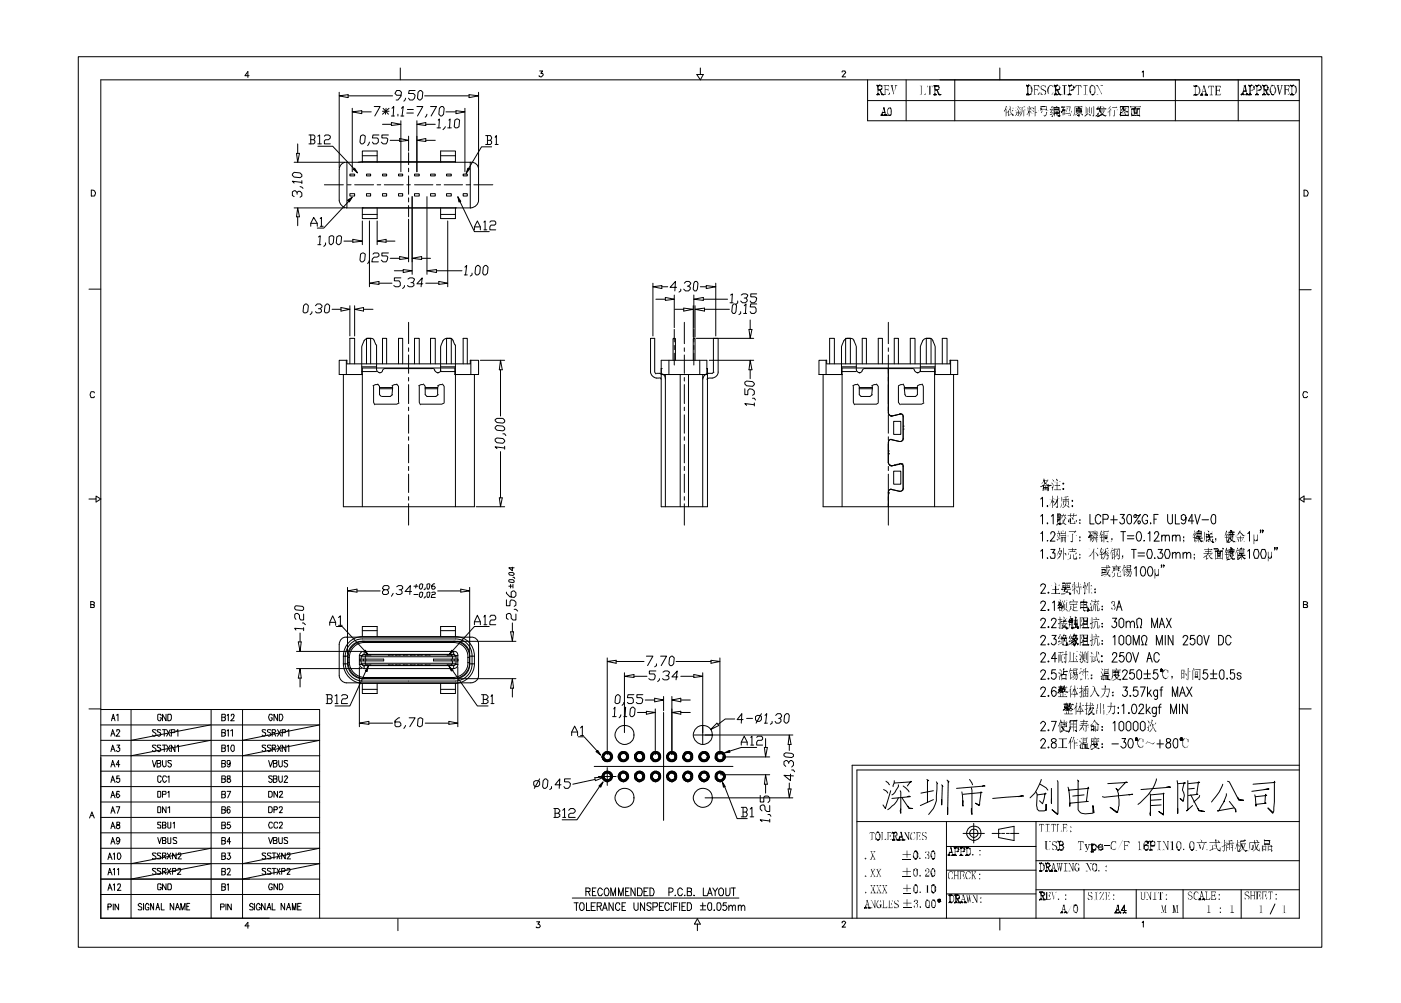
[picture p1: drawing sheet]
<svg xmlns="http://www.w3.org/2000/svg" width="200mm" height="143mm" viewBox="0 0 200 143" stroke-linecap="round" stroke-linejoin="round" font-family="sans-serif">
<g fill="none" stroke="#000" stroke-width=".14">
<path d="M11.2 8.1h177.5v127.2h-177.5zM14.4 11.4h171.1v119.7h-171.1zM35.6 10.8h-.6l.4-.6v.9M44.1 19.3h.7l.2 .1v.3l-.2 .3M44.4 20h.4l.2 .1v.3l-.2 .1h-.7M44.4 19.3v1.2M45.4 19.4l.2-.1v1.2M46.3 19.4l.2-.1h.4l.3 .1v.3l-.3 .3h-.4l-.2 .1v.4h.9M48.4 13.7l1.3-.2v.4zM48.4 13.2v10.7M49.7 13.7h6.3M50.3 16l1.3-.2v.4z"/>
<path d="M50.3 15.5v9M51.5 19.4l.2-.1 .5 .1-.1 .9-.3 .2h-.2l-.2-.2zM51.6 16h1.4M53.4 15.2h.9l-.8 1.4M54.1 19.3h-.8l-.1 .4h.6l.2 .2v.4l-.2 .2h-.5l-.1-.2M54.6 17.8h1.3M54.6 15.9h.9M54.7 15.5l.8 .8M55.1 15.5l-.1 .8M55.5 19.3h-1v.4h.7l.2 .2-.3 .6h-.4l-.3-.2M55.5 15.5l-.9 .8M55.9 17.5l1.3 .3-1.3 .1z"/>
<path d="M55.9 16.6h.4M56 15.5l.2-.3-.1 1.4M56.8 16.3v.3M57.1 19.8l1.2 .2-1.2 .2zM57.1 9.7v1.7M57.2 13.6h-.6l-.2-.3 .2-.4h.5l.2 .3-.1 .6-.4 .5h-.2M57.2 17.2v7.3M57.2 16.6h.5M57.3 15.5l.3-.3-.2 1.4M57.9 14l-.2 .4M58.1 16.1h.9M58.2 15.6h.8"/>
<path d="M58.3 19.4v2.2M59.3 12.9h-.9l-.1 .4h.7l.3 .3-.1 .4-.3 .3h-.4l-.2-.3M59.5 17.8l1.3-.3v.4zM59.5 15.2h.9l-.8 1.4M59.5 17.2v7.3M59.9 12.9h.2l.3 .3-.1 .8-.3 .3h-.1l-.3-.3 .1-.8zM60.6 13.7h6.4M60.8 17.8h1.3M61 16.3l-.3 .4M61.5 15.2h.8l-.7 1.4M62.4 18.3h.5M62.6 17.2l.1-.2v1.3"/>
<path d="M62.7 15.5l.3-.3h.2l.2 .3-.1 .8-.2 .3h-.2l-.2-.3zM63.6 18.1l-.4 .4M63.7 16h1.4M63.9 18.3h.5M64.1 17.2l.2-.2-.1 1.3M64.9 17.2l.3-.2 .4 .2-.1 .9-.2 .2h-.3l-.1-.2zM65.1 15.8l1.3 .2-1.3 .2zM66.4 15.5v9M67 13.5l1.3 .2-1.3 .2zM68.3 13.2v10.7M69.3 19.4h.7l.2 .2-.2 .4M69.6 19.4v1.2"/>
<path d="M70.7 19.6l.2-.2v1.2M77 10.1h.5l-.3 .4h.3l.1 .2-.3 .3-.3-.1v-.1M99.5 10.6h.9l-.4 .8zM100 9.7v.9M120.2 10.3l.1-.2h.3l.1 .3-.5 .6h.5M123.9 11.4v5.8h61.6M123.9 14.4h61.6M125.2 12.2h.1M125.2 13.5l.3-.1zM125.2 13.5l.1-.1zM125.2 13.5h.1M125.3 12.2h.3z"/>
<path d="M125.3 13.4h.1zM125.3 12.3l.1 .5zM125.3 12.2h.2zM125.4 12.8h.2zM125.5 13.5h.1zM125.5 12.2h.1zM125.6 12.8h.1zM125.6 12.8l.3 .7zM125.8 12.8h.1zM125.8 16.5h.2zM125.8 16.4h.1zM125.8 16.5l.2-.1z"/>
<path d="M125.8 16.5h.1M125.9 13.5l.1-.1zM125.9 12.2l-.1 .1zM125.9 16.4h.1M125.9 16.3v.1zM126 13.5h.1zM126 13.4l.1 .1zM126 16.5h.1M126 16.1l-.1 .3zM126 16.1h.3zM126.1 13.5h.1M126.2 15.4v.2z"/>
<path d="M126.2 15.4l.1 .7zM126.3 16.4h.2zM126.3 16.5l.2-.1zM126.3 16.5h.1M126.5 16.5h.1zM126.5 16.4l.1 .1zM126.6 16.5h.1M126.8 15.5h.1zM126.9 16.5h.1zM126.9 16.4v.1zM127 16.5h.1zM127.1 15.4l.1 .1z"/>
<path d="M127.2 16.4l-.1 .1zM127.2 15.5v.1zM129.4 11.4v5.8M133.3 12.2h.1M133.3 12.2h.1zM133.3 13.5h.3zM133.3 13.5h.1zM133.3 13.5h.1M133.4 12.2h.4zM133.4 13.4h.1zM133.4 13.5l.1-.1zM133.4 12.3l.1 .5z"/>
<path d="M133.4 12.3h.1zM133.4 12.2h.2zM133.5 12.8h.3zM133.6 13.5h.1zM133.6 12.2h.2zM133.7 12.2h.1zM133.8 12.8h.1zM133.8 12.8l.2 .7zM133.8 12.2l.1 .1zM133.9 12.8h.1zM134 13.5l.1-.1zM134 12.5h.1z"/>
<path d="M134 12.2l-.1 .1zM134.1 13.5h.1zM134.2 13.5h.1M136.3 11.4v5.8M142.7 9.7v1.7M146.6 12.2h.1M146.6 13.5h.3zM146.6 13.5h.1M146.6 12.2h.3zM146.6 12.3h.2zM146.6 13.4h.2zM146.6 13.4l.2 .1z"/>
<path d="M146.8 13.4v.1zM146.8 13.5h.1zM146.9 12.2h-.1zM146.9 13.5h.1zM147 13.5l.2-.1zM148.6 15.5l.1 .1zM148.7 15.6l-.1 .1zM149.4 15.6v.1zM150.3 16.6l-.1 .1zM150.5 15.3v.1zM150.5 12.2h.1zM150.5 13.5l.3-.1z"/>
<path d="M150.5 13.5h.1zM150.5 15.6v.1zM150.5 15.6h.6zM150.5 15.4h.6zM150.6 12.2h.4zM150.6 13.4h.2zM150.6 12.3l.2 .5zM150.6 12.3h.2zM150.6 12.2h.2zM150.6 16.1h.2zM150.6 16.1l-.1 .2zM150.8 13.5h.1z"/>
<path d="M150.8 12.8h.2zM150.8 16.1h.1zM150.9 13.5h.1M150.9 12.2h.1zM150.9 16.1h.1zM151 12.8h.1M151 12.8l.2 .7zM151 16.1h.1M151 12.8h.2zM151 16.5v.1zM151 16.1h.2zM151.1 12.8h.1z"/>
<path d="M151.1 16.5l.2 .1zM151.1 16.6l.1 .1zM151.1 15.4l.1 .1zM151.2 13.5l.1-.1zM151.2 16.5h.1zM151.2 16.5l.1 .1zM151.2 15.6l-.1 .1zM151.3 15.8v.1zM151.3 15.9l-.1 .2zM151.4 13.5h.1zM151.6 15.3h.1M151.6 15.3h.1z"/>
<path d="M151.6 16v-.1zM151.6 16v.1zM151.7 15.7h.1zM151.8 15.7h.2zM151.8 15.6l-.1 .1zM152 15.7h.1zM152.5 13.5l.3-.1zM152.5 13.5h.1zM152.6 12.2h.1M152.7 13.4h.1M152.7 12.2h.3zM152.7 12.3h.1"/>
<path d="M152.7 12.2h.1zM152.8 13.5h.1zM152.8 12.2h.2zM153 12.8v.1zM153 12.2h.1M153.2 12.8h.1M153.2 12.5h.2zM153.3 12.3l-.1 .2zM153.7 15.5l.1 .1zM153.7 16h.1zM153.8 16h.2zM153.8 15.7l-.1 .1z"/>
<path d="M153.8 15.7h.5zM153.8 16.5h.1zM153.8 16.5h.1M153.9 15.4h.1zM153.9 15.5l.4 .1zM153.9 15.5h.1zM153.9 16.5l.1 .1zM153.9 16.5h.1M154 15.3l.1 .1zM154 15.3v.1zM154 16.6h.1zM154 16.4h.1z"/>
<path d="M154.1 16h.2zM154.3 16h.1zM154.3 15.7l.1 .2zM154.3 16l.1-.1zM155.9 13.5h.1zM155.9 12.2h.1zM156 13.5h.1M156 13.5l.2-.1zM156.5 16.6l.1-.1zM156.6 15.6h.1zM156.7 16.7l.2-.1zM156.7 15.6h.3z"/>
<path d="M156.8 16.2l-.1 .1zM156.9 16.6l.5-.3zM157 15.6h.1zM157 15.7l.1 .1zM157.1 15.3v.1zM157.1 15.8v.1zM157.1 15.6h.8zM157.1 16l.1 .1zM157.1 15.9v.1zM157.4 16.3l.1 .1zM157.5 16.4l.3 .2zM159.9 16.4l.1 .1z"/>
<path d="M160 15.2h.4zM160 16.5h1zM160 15.2h1zM160 16.1l-.1 .3zM160 15.2l-.1 .1zM160 16.1h.2zM160.1 15.7h.1zM160.3 15.5h.1zM160.3 15.4h.1zM160.4 15.2v.1zM160.4 15.6v.1zM160.4 15.5v.1z"/>
<path d="M160.5 15.7h.1zM160.9 15.9l.1 .1zM161 16h.1M161 16.5l.1-.1zM161 15.2l.1 .1zM161.4 15.2l.1 .1zM161.5 15.6h.1zM161.5 16.2l.1 .3zM161.6 15.6h.3zM161.6 16.5h.3zM161.9 15.6h.1zM161.9 15.6l.1 .5z"/>
<path d="M162 15.6h.3zM162 16.1h.3zM162 15.6h.1M162 15.6l.1-.1zM162.1 15.4h.1M162.1 15.4l-.1 .1zM162.4 15.6h.2zM162.4 16.5h.2zM162.4 15.6l-.1 .5zM162.6 15.5v.1zM162.6 16.5l.1 .1zM163.1 10.3l.1-.2v.9"/>
<path d="M167.8 11.4v5.8M170.4 12.2l.1 .1zM170.4 13.6l.1-.1zM170.6 12.3l.3-.1zM170.6 12.3h.1zM170.6 13.5h.1zM170.6 13.5h.2zM170.7 13.5h.1zM170.8 13.5v.1zM170.9 12.2l-.1 .1zM171.4 13.6l.2-.1zM171.4 13.5v.1z"/>
<path d="M171.5 13.5h.1zM171.5 13.5l.1-.1zM171.5 13.4h.1zM171.7 13.5v.1zM171.9 12.2v.2zM172 13.5v.1zM172.1 13.5h.2zM172.1 13.4h.2zM172.3 13.5l.1 .1zM172.4 13.5v.1zM176.8 11.4v5.8M177.2 13.5l.3-.1z"/>
<path d="M177.2 13.5h.1zM177.3 13.4h.2zM177.4 13.4h.1zM177.4 13.4l.1-.1zM177.5 13.5h.1M177.5 13l-.1 .4zM177.5 13h.4zM177.6 12.2l.1 .1zM177.8 12.2l.1 .8zM177.9 13.5l.2-.1zM177.9 13.5h.1M178 13.4h.1z"/>
<path d="M178.1 13.5h.1zM178.1 13.4l.1 .1zM178.3 13.5l.3-.1zM178.3 13.5h.1zM178.3 13.5h.1M178.3 12.2h.1M178.4 13.4h.2zM178.4 12.2h.3zM178.4 12.3h.2zM178.4 12.2h.2zM178.6 13.5h.1M178.6 12.2h.1z"/>
<path d="M179.1 12.3l-.1 .2zM179.2 13.5l.3-.1zM179.2 13.5h.1zM179.2 12.2h.1zM179.4 13.4h.1zM179.4 12.2h.3zM179.4 12.3h.1zM179.4 12.2h.2zM179.6 13.5h.1zM179.6 12.2h.1zM179.7 12.8v.1zM179.9 12.8h.1z"/>
<path d="M180 12.3v.2zM180 12.2v.1zM180.3 12.2h.1M180.3 13.5l.2-.1zM180.3 13.5h.1M180.4 12.2h.4zM180.4 13.4h.1zM180.4 12.3l.1 .5zM180.4 12.3h.1zM180.4 12.2h.1zM180.4 12.2h.2zM180.5 12.8h.2z"/>
<path d="M180.6 13.5h.1zM180.6 12.2h.2zM180.7 12.8l.2 .7zM180.8 12.8h.2zM180.9 13.5l.2-.1zM180.9 12.8h.1zM180.9 12.5h.2zM180.9 12.2v.1zM181.1 13.5h.1zM181.5 13.4l.1 .1zM181.5 13.3v.1zM181.6 13.5h.1z"/>
<path d="M181.6 12.2h.1zM181.7 13.5h.1M181.7 13.5h.2zM184.2 12.2h.1zM184.2 13.5h.1zM184.3 13.5h.3zM184.4 12.2h.3zM184.4 12.3h.1zM184.4 13.4h.1zM184.4 13.4l.2 .1zM184.5 13.4l.1 .1zM184.6 12.2h.1z"/>
<path d="M184.6 13.5h.1M184.6 13.5h.1zM184.9 12.4l.1-.1zM13 27.1a.5 .5 0 0 1 .6 .3 .5 .5 0 0 1-.1 .6h-.5zM41.7 24.9l.3-.3 .8 .1 .3 .2v.3l-.3 .2-.8-.1-.3-.3zM42 23.2h7.2M42 29.7h7.2M42.3 21.9h.5l-.3 1.3zM42.4 27.7v-.2l-.2-.3-.5 .2v.5l.3 .2M42.4 27.5l.2-.2h.2l.3 .3v.4l-.3 .2M42.5 29.7l.3 1.3h-.5zM42.5 20.5v1.4"/>
<path d="M42.5 31v1.2M42.8 26.6l.5 .3M43.1 26l-1.4-.1 .3 .2M43.1 25.8v.4M44.4 32.3v-.4l.4-.9 .5 .9v.4M44.4 31.9h.9M45.4 20.9h2.1l3 3.2M45.4 34.9h.4M45.4 20.5h.5M45.5 33.8l.2-.1-.1 1.2M45.7 31.2l.2-.2v1.3M45.7 32.3h.4"/>
<path d="M46.3 26.4h2.7M46.5 34.7v.2l-.3 .3M47 33.8l.2-.1h.3l.2 .1-.1 .9-.3 .2h-.1l-.2-.2zM48.1 33.8l.2-.1h.3l.2 .1-.1 .9-.3 .2h-.1l-.3-.2zM48.8 23.4l.3-.2h.3h17.8a1 1 0 0 1 1.1 1v4.4a1.15 1.15 0 0 1-1.1 1.1h-17.8a1.23 1.23 0 0 1-1-1.1v-4.4l.1-.4zM49.1 34.4h1.3M49.5 23.2v6.5M49.6 26.4h.5M49.8 28.8l-3.6 3.8h-.9M50 27.7h.6v.3h-.6zM50 24.9h.6v.2h-.6zM50.4 34.2l1.3 .2-1.3 .2z"/>
<path d="M50.6 26.4h2.7M51.5 36.3l.2-.2 .5 .2-.1 .8-.3 .3h-.2l-.2-.3zM51.7 29.7h.1M51.7 29.7v1.5h2.1v-1.5M51.7 23.2v-1.6h2.1v1.6M51.7 30.6h2.1M51.7 22.2h2.1M51.7 31.6v3.3M52.3 27.7h.6v.3h-.6zM52.3 24.9h.6v.2h-.6zM52.7 20.3l-.2 .5M52.7 37.1l-.2 .5"/>
<path d="M52.7 31.6v9.4M53.3 36.3l.1-.2h.5l.2 .2v.2l-.3 .2h-.4l-.2 .3-.1 .4h.9M53.8 34.4l1.3-.2v.4zM53.8 31.6v3.3M53.8 26.4h.6M54.6 27.7h.6v.3h-.6zM54.6 24.9h.6v.2h-.6zM54.9 26.4h2.7M55.1 34.4h1.3M55.5 36.1h-1v.4h.7l.2 .2-.3 .7h-.4l-.3-.3M55.7 20h1.4M55.7 36.9h1.4"/>
<path d="M56.3 38.7h1.3M56.9 27.7h.6v.3h-.6zM56.9 24.9h.6v.2h-.6zM57.1 36.6l1.2 .3-1.2 .2zM57.2 39.7h-.9v.4h.7l.1 .3v.4l-.2 .2h-.4l-.3-.2M57.6 38.5l1.2 .2-1.2 .2zM58.1 26.4h.5M58.3 39.8l.2-.1h.4l.3 .1-.3 .6h-.2M58.3 21.8v1.7M58.3 24v.5M58.3 25.1v2.6M58.3 28.3v.5"/>
<path d="M58.3 29.4v1.6M58.3 31.3v6.1M58.8 36.9l1.4-.3v.5zM58.8 28.1v11.1M59.2 27.7h.7v.3h-.7zM59.2 24.9h.7v.2h-.7zM59.2 26.4h2.6M59.5 20l1.3-.2v.4zM60.2 36.9h1.3M60.8 20h1.3M61 38.7l1.3-.2v.4zM61 28.1v11.1"/>
<path d="M61.5 27.7h.6v.3h-.6zM61.5 24.9h.6v.2h-.6zM62.3 26.4h.6M62.3 38.7h3.7M62.9 29.7v1.5h2.1v-1.5M62.9 23.2v-1.6h2.1v1.6M62.9 30.6h2.1M62.9 22.2h2.1M63.4 26.4h2.6M63.8 27.7h.6v.3h-.6zM63.8 24.9h.6v.2h-.6zM63.9 31.6v9.4"/>
<path d="M65 29.7h.1M65 23.1h-13.3l-.6 .1M65.7 28.8l2 4.3h2.1M66.1 27.7h.6v.3h-.6zM66.1 24.9h.6v.2h-.6zM66.3 39.3h.4M66.4 38.2l.2-.3-.1 1.4M66.5 26.4h.6M67.1 23.2v6.5M67.4 39v.3l-.3 .1M67.6 26.4h2.8M67.7 32.8v-.4l.5-.8 .4 .8v.4"/>
<path d="M67.7 32.4h.9M68.2 37.9h.1l.3 .3-.1 .8-.3 .3h-.2l-.2-.3 .1-.8zM69.1 31.7l.2-.1v1.2M69.1 32.8h.4M69.3 37.9h.1l.3 .3-.1 .8-.3 .3h-.2l-.2-.3 .1-.8zM69.6 20h.4l.2 .2v.3l-.2 .1h-.7M69.9 31.7l.2-.1h.5l.2 .1v.3l-.2 .1h-.5l-.2 .3v.4h.9M70.2 21h-1.5l-1.8 3.1M70.7 20.6h.4M186.2 27.1a.5 .5 0 0 1 .5 .3 .5 .5 0 0 1-.1 .6h-.4zM12.7 41.3h1.7M13.5 56.1l-.1-.2h-.4l-.1 .4 .1 .5h.4l.1-.2"/>
<path d="M43.3 43.7l.3-.3h.2l.2 .3-.1 .8-.2 .2h-.3l-.1-.2zM44.5 44.5v.2l-.2 .2M45 43.7l.3-.3h.4l.3 .3v.1l-.3 .3h-.2M45.7 44.1l.2 .2v.2l-.3 .2h-.4l-.2-.2M46.4 43.7l.3-.3h.1l.3 .3-.1 .8-.3 .2h-.2l-.2-.2zM47.4 44.2h1.3M48.7 43.9l1.3 .3-1.3 .2zM49 53.5v18.9h18.7v-18.9M49.4 51.4h-1v2.1h3.3M49.4 51.4h.1v.6h17.6v-.6h.1M49.4 51.4v2.1M50 52v-3.7h.6v3.7"/>
<path d="M50 43.7v4.3M50.6 44.2l1.3-.3v.5zM50.6 43.7v4.3M51.6 53.1h2.2M51.6 52.4h2.2M51.9 44.2h1.4M52.3 52v-3.7h.6v3.7M52.7 40.4l1.4-.2v.4zM53.3 55.2v2.3l.2 .3M53.7 49.2l-.3-.5a.89 .89 0 0 0-1.4 0l-.4 .8v4M53.8 49.2v3.6a.43 .43 0 0 0 .3 .4 .43 .43 0 0 0 .5-.3l.3-.3h6.7a.45 .45 0 0 1 .6 .5l.3 .1M53.9 54.8l.3 .4v.1h1.8"/>
<path d="M53.9 54.9h-.3l-.3 .2M54.1 40.4h1.9M54.2 55.5h1.8M54.2 55.3v1.1l.2 .2M54.6 52v-3.7h.6v3.7M56 56.4l-.3 .2h-1.2M56 55.2v.3M56 55.5v.9M56.6 54.8l.3 .4v2.3M56.6 54.9h-.3l-.3 .2M56.9 52v-3.7h.6v3.7M57 57.5l-.4 .2h-3"/>
<path d="M57.7 40.8v.2l-.2 .2M58.3 46v3.1M58.3 49.7v.5M58.3 50.7v2.6M58.3 53.9v.5M58.3 54.9v2.7M58.3 58.1v.5M58.3 59.2v2.7M58.9 40.4l.2 .1v.3l-.3 .2h-.4l-.2-.2M59.2 52v-3.7h.7v3.7M59.9 55.2v2.3l.1 .3M60.4 54.9l-.6 .2"/>
<path d="M60.4 40.5h-.9l.8-.8-.2 1.3M60.5 54.8l.2 .4v.1h1.8M60.7 55.5h1.8M60.7 55.3v1.1l.3 .2h1.2l.4-.2M60.8 40.4h1.9M61.5 52v-3.7h.6v3.7M62.5 53.2h.1M62.5 55.3v1.1M62.6 55.2l-.1 .1M62.7 40.2l1.2 .2-1.2 .2zM62.9 52.8v.2l-.2 .2h-.2M62.9 52.4h2.1"/>
<path d="M63.1 54.9l-.6 .2M63.2 54.8l.2 .4v2.3M63.4 57.5l-.3 .2h-3M63.8 52v-3.7h.6v3.7M64.9 49.2l-.2-.5a.89 .89 0 0 0-1.5 0l-.3 .8v3.6h2.1M65 49.2v23.2M66.1 52v-3.7h.6v3.7M67.2 51.4h1.1v2.1h-3.4v-1h-13.2v19.9M67.2 51.4v2.1M68.6 51.4h3.5M70.7 59.9l.3-.2h.8l.3 .3v.3l-.3 .1-.8-.1-.3-.2zM71.5 51.4l.2 1.4h-.4z"/>
<path d="M71.5 52.8v6.6M93.2 41l1.3-.2v.4zM93.2 40.4v7.6M93.6 53.4l-.1-.3v-4.8h-.6v4.8a1.03 1.03 0 0 0 1.2 .9M93.6 42.7h1.4M93.7 53.3a.95 .95 0 0 1 1.3 .9M94.2 53.9l.2 .3M94.4 52.6h.1M94.4 53.5h6.6M94.5 41h.8M95 42.5l1.3 .2-1.3 .2zM95 53.5v18.9"/>
<path d="M95.5 51.4v2.1M96.1 51.4v-3l.1-.1 .2 .1v3M96.3 42.1v4.7M96.3 47v1.8M96.3 49.3v.6M96.3 50.4v1.7M96.4 44.2h1.2M96.6 41h-.9l.7-.8v1.3M97.1 53.5v18.9M97.2 41.3v.2l-.3 .2M97.6 44l1.4 .2-1.4 .2zM97.7 40.4l.3-.2h.4l.2 .2-.3 .5h-.2"/>
<path d="M97.7 46v3.1M97.7 49.7v.5M97.7 50.7v2.6M97.7 53.9v.5M97.7 54.9v2.7M97.7 58.1v.5M97.7 59.2v2.7M98.3 40.9l.3 .1v.3l-.3 .2h-.4l-.3-.2M98.3 53.5v18.9M99 51.4v-3l.1-.1 .1 .1v3M99 43.7v4.4M99.1 42.7l1.3-.2v.4z"/>
<path d="M99.1 42.1v4.7M99.1 47v1.8M99.1 49.3v.6M99.1 50.4v1.7M99.2 40.2h.3l.2 .2-.1 .9-.2 .2h-.3l-.1-.2 .1-.9zM99.2 44.2l1.4-.2v.4zM99.2 43.7v4.4M99.4 48.3h8.2M99.9 51.4v2.1M100 41h.8M100.3 53.5v18.9M100.4 42.7h3.5"/>
<path d="M100.6 44.2h3.5M100.8 40.8l1.4 .2-1.4 .2zM100.9 52.6h.1v19.8h-6.6v-21h6.5v2.1M101.3 51.4h6.3M101.9 53.1v-4.8h.6v4.8a1.01 1.01 0 0 1-1.3 .9l-.3 .2M101.9 53.1l-.2 .2a1.04 1.04 0 0 0-1.4 .9M102.2 40.4v7.6M104.2 43.2h.4M104.3 42.1l.3-.1-.1 1.2M104.7 43.4h.3l.2 .3-.1 .8-.2 .3h-.3l-.1-.3 .1-.8zM105.3 43v.2l-.2 .3M105.7 44.5v.3l-.2 .1"/>
<path d="M105.8 42.1l.3-.1h.4l.3 .1-.3 .5h-.2M106.2 44.8h.4M106.3 43.7l.2-.3-.1 1.4M106.3 54.6l.3-.2 .8 .1 .3 .3v.1l-.3 .3-.8-.1-.3-.3zM106.3 55.5v.9h.5v-.6l.2-.3 .4 .1 .3 .3v.4l-.3 .1M106.5 42.6l.2 .4-.3 .2h-.4l-.3-.2M106.9 47h.5l-.3 1.3zM107.1 51.4l.3 1.4h-.5zM107.1 45.7v1.3M107.1 52.8v1.3M107.4 56.9h.3l.2 .2M107.7 57.8l-1.4-.2 .3 .3"/>
<path d="M107.7 57.5v.5M108 43.4h-.8l-.1 .4h.7l.1 .3v.4l-.2 .3h-.4l-.2-.3M108 42h-.8v.4h.6l.2 .2-.1 .4-.2 .2h-.4l-.2-.2M117.5 53.5v18.9h18.6v-18.9M117.9 51.4h-1v2.1h3.3M117.9 51.4h.1v.6h17.6v-.6h.1M117.9 51.4v2.1M118.4 52v-3.7h.7v3.7M120.1 53.1h2.2M120.1 52.4h2.2M120.7 52v-3.7h.7v3.7M121.8 55.2v2.3l.2 .3"/>
<path d="M122.4 54.8l.3 .4v.1h1.8M122.4 54.9h-.3l-.3 .2M122.7 53.2a.61 .61 0 0 0 .5-.5l.2-.1h6.7a.45 .45 0 0 1 .6 .5l.3 .1M122.7 53.2h.1M122.7 53.2h-.2l-.2-.4v-3.3a1.76 1.76 0 0 0-.7-1.2h-.3a.75 .75 0 0 0-.8 .4l-.4 .8v4M122.7 55.5h1.8M122.7 55.3v1.1l.2 .2h1.3l.3-.2M123.1 52v-3.7h.6v3.7M124.5 55.2v.3M124.5 55.5v.9M125.1 54.8l.3 .4v2.3M125.1 54.9h-.3l-.3 .2"/>
<path d="M125.4 57.5l-.3 .2h-3M125.4 52v-3.7h.6v3.7M126.8 50.7v8.3a.47 .47 0 0 0 .5 .4l1.1-.2M126.8 46v3.1M126.8 49.7v.5M126.8 59.2v2.7M127.2 59.4h.1M127.7 52v-3.7h.6v3.7M127.8 59.3h.1M128.3 55.2v2.3l.2 .3M128.4 59.2l.1-.1h.3l.1 .4M128.4 59.2l.1-.1a.41 .41 0 0 1 .4 .4"/>
<path d="M128.6 59.1v.1M128.9 54.9l-.6 .2M128.9 54.8l.2 .5h1.9M128.9 59.5v3.1M129.1 55.3v.2M129.1 55.5h1.9M129.1 55.5l.1 .9 .2 .2M130 52v-3.7h.6v3.7M131 53.2h.1M131 55.2v1.2l-.3 .2h-1.2M131.4 52.8l-.2 .4h-.2M131.4 52.4h2.1"/>
<path d="M131.6 54.9l-.6 .2M131.7 54.8l.1 .4v2.3M131.9 57.5l-.3 .2h-3M132.2 52v-3.7h.7v3.7M133.5 53.1h-2.1v-3.6a1.21 1.21 0 0 1 .9-1.2 .67 .67 0 0 1 .9 .4l.3 .8v4M134.5 52v-3.7h.7v3.7M135.7 51.4h1v2.1h-3.3M135.7 51.4v2.1M185.5 41.4h1.7M186.7 56.1l-.2-.2h-.3l-.2 .4 .2 .5h.3l.2-.2M12.7 71.3h1v-.5l.7 .5-.7 .4v-.4M58.3 62.4v.5"/>
<path d="M58.3 63.5v2.6M58.3 66.6v.6M58.3 67.7v2.6M58.3 70.9v.5M58.3 71.9v3.1M68 72.4h4.1M70.7 62.7l.3-.2 .8 .1 .3 .3v.1l-.3 .3-.8-.1-.3-.2zM70.7 61l.3-.2h.8l.3 .3v.3l-.3 .1-.8-.1-.3-.2zM71.3 71.1h.4l-.2 1.3zM71.5 64.5v6.6M71.8 61.9h.3l.1 .3M72.1 64l-1.4-.2 .3 .3"/>
<path d="M72.1 63.7v.4M97.7 62.4v.5M97.7 63.5v2.6M97.7 66.6v.6M97.7 67.7v2.6M97.7 70.9v.5M97.7 71.9v3.1M120.2 72.4v-19.9h13.2v19.9M126.8 64.4h.1M126.8 64.7h.1M126.8 64.8h.1M126.8 70.3h.1"/>
<path d="M126.8 70.5h.1M126.8 62.4v.5M126.8 66.6v.6M126.8 67.7v7.3M127 66.4h.1M127.1 66.4v.1M127.6 67.3h1v1.8h-1zM127.6 60.2h1v1.8h-1zM127.7 66.4h.1M128.1 66.4h.1M128.1 66.3v.1M128.4 70.2l-1.2-.3-.4 .3v.1"/>
<path d="M128.4 66.3l.1-.1h.3l.1 .4M128.4 63l-1.2-.2-.4 .2v3.1a.47 .47 0 0 0 .5 .4l1.1-.2M128.4 66.3l.1-.1a.41 .41 0 0 1 .4 .4M128.7 66.3h.1M128.8 66.3h.1M128.9 60.8h.1M128.9 61.3h.1M128.9 69.7l.1 .1a.43 .43 0 0 1-.6 .4M128.9 62.6l.1 .1a.43 .43 0 0 1-.6 .3M128.9 62.6v.1a.45 .45 0 0 1-.5 .3M128.9 69.7v.1a.46 .46 0 0 1-.5 .4M128.9 66.6v3.1"/>
<path d="M148.6 69.5h.1zM148.6 71.3l.2-.3v1.4M148.6 73.7l.2-.2v1.3M148.6 76.2l.2-.3v1.4M148.6 78.7l.2-.2v1.2M148.9 69.3l.1 .1zM148.9 69.3h.1zM148.9 69.4l.1 .3zM149 68.6h.1zM149 69.7l-.1 .1zM149 69.7h.3zM149.1 68.7l.1 .3z"/>
<path d="M149.1 68.6v.1zM149.2 69.1h.1zM149.3 69.7h.1zM149.4 69.7h.2zM149.5 72.2l.1 .1-.1 .1zM149.5 74.6l.1 .1-.1 .1zM149.5 77.2h.1l-.1 .1zM149.5 79.6l.1 .1zM149.6 69.3v.1zM149.6 69.4h.1zM149.6 69.7l.1 .1zM149.7 69.2v.2z"/>
<path d="M149.7 70l-.1 .1zM149.7 69.8l-.1 .1zM149.9 69.3h.1M149.9 69.3v.1zM150 76.3v-.2l.2-.2a.34 .34 0 0 1 .3 .2 .34 .34 0 0 1 0 .3v.3l-.6 .6h.7M150 78.5h.6l-.3 .5 .3 .1v.5l-.1 .1h-.5l-.1-.2M150.1 73.7l.3-.2v1.3M151 74.9l-.1 .1zM151 74.3v.1zM151 74.4v.1zM151 73.7v.2zM151 73.9v.2z"/>
<path d="M151 73.4v.1zM151 73.5v.2zM151 74.2v.1zM151 74.2h.3zM151.1 74.7l.1 .1zM151.1 74.7l.2 .2zM151.2 74.9h.1zM151.2 74.7l.2 .1zM151.3 73.4l.1 .1zM151.3 74.7h.1zM151.3 74.7l.1 .1zM151.4 73.5l-.1 .7z"/>
<path d="M151.8 69l.1 .1h-.1h-.1zM151.8 69.7l.1 .1-.1 .1-.1-.1zM153.1 71.4l.1 .1-.1 .1zM153.1 72.2l.1 .1-.1 .1zM155.4 75.9l.1 .1zM155.5 76.6l-.1 .2zM155.5 76.6l.1-.1zM155.6 76.4h.2zM155.6 73.5v1.3h.6M155.8 76.4h.1zM157.1 73.8v-.2l-.4-.1a.82 .82 0 0 0 0 1.3l.4-.2v-.1M157.5 74.1h.7v-.2v-.4h-.7v1.3"/>
<path d="M157.7 76.7l.1 .1zM157.8 76.8h.2zM158.1 76.7l-.1 .1zM158.6 74.2h.9M159 73.6v1.2M159.9 73.5h.6l-.3 .5h.2l.1 .1v.5a.37 .37 0 0 1-.3 .2 .37 .37 0 0 1-.3-.2M160 75.9h.7M160.4 75.9v1.4M161 76.5h.9M161 76.9h.9M161 73.5h.3l.2 .2v.9v.1l-.3 .1a.93 .93 0 0 1-.2-1.3zM161.5 78.5h.7"/>
<path d="M161.9 78.5v1.2M162.1 73.5l.1 .4h-.2l-.1-.3 .2-.1a.41 .41 0 0 0 .7 0l-.9 1.3M162.4 76l.2-.1a.84 .84 0 0 1 0 1.4 .93 .93 0 0 1-.2-1.3zM162.5 74.4l.3 .1v.1l-.2 .2-.1-.2zM162.5 79h.9M162.5 79.4h.9M163.3 77.2h.1l-.1 .1zM163.8 73.8v-.2l-.2-.1a.7 .7 0 0 0-.6 .6 .7 .7 0 0 0 .6 .7l.2-.2v-.3h-.2M163.9 78.5h.4l.2 .5-.2 .7h-.4l-.2-.5zM163.9 76.2l.3-.3v1.4M164.3 74.6v.1v.1zM164.8 74.1h.3"/>
<path d="M164.8 79.6l.1 .1zM164.8 76.3v-.2l.2-.2h.3l.1 .3-.1 .5-.5 .6h.7M165.4 78.5h.5l-.3 .5h.3l.1 .4-.1 .3h-.5l-.1-.2M165.4 73.5h-.6v1.3M165.9 76.7l.1-.3h.4v.9M165.9 76.4v.9M166.4 76.7l.1-.3h.4l.1 .9M166.5 78.5h.4l.1 .5-.1 .7h-.4l-.2-.5zM166.7 73.5l.1 1.1a.34 .34 0 0 0 .6 0v-1.1M167.4 76.7l.2-.3h.3v.9M167.4 79.1l.2-.2 .3 .1v.7M167.4 76.4v.9"/>
<path d="M167.4 78.9v.8M167.8 73.5v1.3h.6M167.9 76.7l.2-.3h.3l.1 .9M167.9 79.1l.2-.2 .3 .1 .1 .7M168.9 79.1l.3-.2 .2 .1v.7M168.9 78.9v.8M169.3 73.9l-.1 .2-.2 .2-.3-.2v-.5l.2-.1a.72 .72 0 0 1 .5 .6 .72 .72 0 0 1-.5 .7l-.2-.2M169.4 79.1l.3-.2h.1l.2 .2v.6M170.4 74.4h-.7l.5-.9v1.3M170.6 73.5l.3 1.3 .5-1.3M170.7 76.8h.1zM170.9 76.6h.2z"/>
<path d="M170.9 76.2h.1M170.9 76.2h.5zM171 75.9h.1zM171 76.8h.2zM171.1 75.7l.1 .1zM171.1 76.6l.1 .2zM171.2 75.8l-.1 .1zM171.2 76.8h.1zM171.3 77l.2 .4zM171.3 76.8v.2zM171.4 75.8l.1 .2zM171.4 77.3l.1 .1z"/>
<path d="M171.4 76.2l.1 .1zM171.6 77.3h.1zM171.6 74.2h1M172.2 76.6l.1 .1zM172.2 76.3h.1zM172.3 77.2l-.1 .1zM172.3 76.7h.3zM172.3 76.3h.1zM172.6 76.3v.4zM172.7 76.7v.4zM172.7 76.7h.4zM172.9 76.2l.2 .1z"/>
<path d="M173.1 73.5h.2l.3 .2v.9l-.1 .1-.3 .1a.93 .93 0 0 1-.1-1.3zM173.1 77.3v.1zM173.1 77.3h.1M173.1 77.4h.1M173.1 77v.1zM173.3 78.4h.1zM173.5 78.7h.1zM173.6 78.7h.2zM173.8 78.7l.1 .4zM173.8 78.7h.1zM173.8 78.7l.1 .7zM173.8 78.7l.1-.1z"/>
<path d="M173.9 78.7h.3zM173.9 79.1h.3zM173.9 79.4h.3zM174 78.5l-.1 .1zM174.2 78.7h.3zM174.2 78.7v.4zM174.2 78.7v.7zM174.5 78.6v.1zM175.3 77.3l-.1 .1zM175.3 77.4h.2zM175.3 79.8l-.1 .2zM175.3 79.9h.2z"/>
<path d="M175.5 76.8l-.2 .5zM175.5 76.3h.2zM175.5 76.3l-.1 .1zM175.5 78.8h.2zM175.5 78.8l-.1 .1zM175.6 76.8h.1zM175.6 79.2l.1 .1zM175.7 76.1h.1zM175.7 75.7h.1zM175.7 76.3h.1zM175.7 76.9l.1 .2zM175.7 76.8v.1z"/>
<path d="M175.7 78.2l.1 .1zM175.7 78.8h.1zM175.7 79.4l.1 .2zM175.7 79.3v.1zM175.8 75.7v.1zM175.8 76h.1zM175.8 76.3h.1zM175.8 77.2h.1zM175.8 78.6l-.1 .1zM175.8 78.2v.1zM175.8 78.4h.1zM175.8 78.5h.1z"/>
<path d="M175.8 78.8h.1zM175.9 75.8l-.1 .1zM175.9 75.9v.1zM175.9 75.8v.1zM175.9 78.3l-.1 .1zM175.9 78.4v.1zM175.9 78.4h.1M175.9 79.7h.1M175.9 76.2h.1zM175.9 76.3h.1zM175.9 76.7l.1-.1zM175.9 76.3l.1 .1z"/>
<path d="M175.9 78.7l.1 .1zM175.9 79.1h.1zM175.9 78.8l.1 .2zM175.9 79.7l.1 .2zM176 76.3h.2zM176 76.3h.1M176 78.8h.2zM176 78.8h.1M176 79.2l.1 .1zM176.1 77.3l.2 .1zM176.1 79.8h.2zM176.7 79.9l.2-.1z"/>
<path d="M176.8 79.3l.1 .1zM177 79.1h.2zM177.1 78.4h.1zM177.1 79.6l-.2 .2zM177.1 79.3h.2zM177.2 78.3h.1zM177.2 79.1l.1 .1zM177.3 78.3l-.1 .1zM177.3 79.3h.1zM177.4 79.5l.3 .3zM177.4 79.3v.2zM177.5 78.4l.1 .1z"/>
<path d="M177.7 79.7h.1zM178.1 76.2l.3-.3v1.4M178.1 78.7l.3-.2v1.2M179.2 78.5h.4l.1 .5-.1 .7h-.4l-.2-.5zM180 75.7v.1l-.1-.1h.1l-.1 .4M180.2 78.5h.4l.2 .5-.2 .7h-.4l-.2-.5zM180.3 75.7v.1v-.1v.4M182 78.2v.1l-.1-.1h.1l-.1 .3M182.4 78.2l-.1 .1v-.1h.1l-.1 .3M185.5 71.3l.7-.5v.9zM186.2 71.3h1M13 86.3l.5 .1-.1 .4h-.4v-.9l.5 .1v.2l-.2 .1"/>
<path d="M42.1 86.7l.1-.2 1 .1 .1 .2v.2l-.1 .2-1-.1-.1-.2zM42.3 93h9.3M42.3 95.5h9.3M42.6 91.7h.4l-.2 1.3zM42.8 95.5l.2 1.3h-.4zM42.8 90.4v1.3M42.8 96.8v1.3M43.2 89h.1l.3 .2M43.3 89.8l-1.2-.1 .1 .3M43.3 87.7v.8h-.4l-.1-.2v-.4l-.3-.3h-.3l-.1 .2v.4l.1 .2M43.3 89.6v.5M46.6 99.2h.6l.2 .2v.2l-.2 .2"/>
<path d="M46.7 99.8h.5l.2 .4-.2 .3h-.6M46.7 99.2v1.3M47.1 89.3v-.4l.4-1 .4 1v.4M47.1 88.9h.8M47.8 99.4l.3-.2v1.3M48 89.5h.9l3.2 3.4M48.3 88.2l.3-.3v1.4M48.3 89.3h.6M48.8 99.4l.1-.2h.5l.2 .2v.2l-.2 .2h-.5l-.1 .2v.5h.8M48.9 91.1l.5-.1h17.8a.97 .97 0 0 1 1.1 1v4.5a1.06 1.06 0 0 1-1.1 1h-17.8a1.11 1.11 0 0 1-1-1v-4.5l.1-.3zM49 94.8v-1.1h.3a2.52 2.52 0 0 1 2.4-2.5h13.3a2.33 2.33 0 0 1 2.4 2.5 3.1 3.1 0 0 1-.9 3l-.9 .5-.6 .1h-13.3a2.62 2.62 0 0 1-2.4-2.5v-1.1h.3v1.1M49 94.8a2.87 2.87 0 0 0 2.7 2.8"/>
<path d="M49 94.8h.6M49.6 94.8a2.23 2.23 0 0 0 2.1 2.1h13.3a2.04 2.04 0 0 0 2.1-2.1M49.6 93.7a2.11 2.11 0 0 1 2.1-2.1h13.3a1.95 1.95 0 0 1 2.1 2.1M49.6 84.4l1.4-.3v.5zM49.6 83.9v9.5M49.7 94.6a2.37 2.37 0 0 0 2.3 2.3v-.2M49.7 93.9h.2M49.7 94.6h.2M49.7 93.9v.7M49.9 94.6a2.3 2.3 0 0 0 2.1 2.1M49.9 93.9v.7M51 84.4h3.3"/>
<path d="M51.3 94.9a.8 .8 0 0 0 .7 .6M51.3 93.6h.4M51.3 94.9h.4M51.3 93.6v1.3M51.3 95.2v8.6M51.4 94.1h3.4v.3h-3.4zM51.6 93.8l.2-.3h13.1l.2 .3M51.6 93.8h13.5M51.6 94.7h13.5M51.6 94.7l.2 .3h13.1M51.6 93.8v.3M51.6 94.4v.3"/>
<path d="M51.7 90.9a2.75 2.75 0 0 0-2.7 2.8M51.7 97.6v1.4h2.1v-1.4M51.7 90.9v-1.4h2.1v1.4M51.7 95l.3 .1M51.7 97.6h13.3M51.7 90.9h13.3M51.7 98.4h2.1M51.7 90.1h2.1M51.9 94.1v.3M52 91.8v-.2a2.26 2.26 0 0 0-2.3 2.3M52 91.8a2.17 2.17 0 0 0-2.1 2.1M52 93a.64 .64 0 0 0-.7 .6"/>
<path d="M52 91.8h12.8M52 93h12.8M52 95.5h12.8M52 96.7h12.8M52 93v.4M52 93.4l-.3 .1M52.2 94.4v.6M52.2 95.8l-2.2 5h-2.2M52.2 93.5v.6M52.2 94.1v.3M52.3 95h.1M52.3 93.5h.1"/>
<path d="M52.8 93.5h.1M52.8 95h.1M54.9 84.2l-.3-.2 .3-.4h.5l.1 .2v.2l-.2 .2h-.4l-.3 .3v.2l.2 .2h.4l.3-.2v-.2l-.2-.3M55.5 95h.1M55.5 93.5h.1M56 93.5h.1M56 95h.1M56.1 84.7l-.2 .4M56.5 95h.1M56.5 93.5h.1M56.6 83.8l.3-.2h.4l.2 .2v.2l-.3 .2h-.2M57.1 93.5h.1"/>
<path d="M57.1 95h.1M57.2 84.2l.2 .3v.2l-.3 .2h-.4l-.1-.2M57.6 95h.1M57.6 93.5h.1M58.1 93.5h.1M58.1 95h.1M58.6 95h.1M58.6 93.5h.1M58.8 84.5h-1l.8-.9-.1 1.3M59.1 83.7h.6M59.1 84.9h.6M59.2 93.5h.1"/>
<path d="M59.2 95h.1M59.4 83.5v.5M59.6 95h.1M59.6 93.5h.1M59.9 83.5l.2-.1 .3 .1-.1 .5-.2 .1-.2-.1zM59.9 84.6h.2h.3l-.1 .5-.2 .2-.2-.2zM60.2 93.5h.1M60.2 95h.1M60.7 95h.1M60.7 93.5h.1M60.7 84v.1l-.2 .1M60.7 85.1v.2l-.2 .1"/>
<path d="M61 83.5l.1-.1 .3 .1-.2 .6h-.2v-.1zM61 84.6h.1h.3l-.2 .7h-.2v-.2zM61.3 93.5h.1M61.3 95h.1M61.6 84.6h.5v.2l-.4 .1-.1 .4h.5M62.1 83.4h-.2l-.3 .2 .1 .5h.3l.1-.2-.1-.2h-.4M62.5 84.4h3.3M62.9 97.6v1.4h2.1v-1.4M62.9 90.9v-1.4h2.1v1.4M62.9 98.4h2.1M62.9 90.1h2.1M63.8 95h.1"/>
<path d="M63.8 93.5h.1M64.4 93.5h.1M64.4 95h.1M64.4 93.5l.2 .3v.3M64.4 94.1v.3M64.6 95.7l3.6 5.1h1.5M64.6 94.4v.3l-.2 .3M64.8 91.8v-.2a2.22 2.22 0 0 1 2.3 2.3h-.3M64.8 91.8a2 2 0 0 1 2 2.1M64.8 93a.5 .5 0 0 1 .6 .6M64.8 93v.4h-12.8M64.8 95.1v.4"/>
<path d="M64.8 95.1h-12.8v.4M64.8 93.4l.1 .2M64.9 94.1v.3M64.9 95l-.1 .1M65 90.9a2.71 2.71 0 0 1 2.7 2.8M65 93.6h.4M65 94.9h.4M65.1 93.8v.3M65.1 94.4v.3M65.1 94.7l-.2 .3M65.3 91.6h8.4M65.3 96.9h8.4"/>
<path d="M65.4 94.9a.58 .58 0 0 1-.6 .6M65.4 93.6v1.3M65.4 95.2v8.6M65.4 94.1h-3.5v.3h3.5M65.8 84.1l1.3 .3-1.3 .2zM66.8 94.6h.3a2.32 2.32 0 0 1-2.3 2.3v-.2M66.8 94.6a2.1 2.1 0 0 1-2 2.1M66.8 93.9v.7M67.1 94.8h.6M67.1 93.7h.6M67.1 83.9v9.5M67.1 93.7v1.1"/>
<path d="M67.7 94.8a2.82 2.82 0 0 1-2.7 2.8M67.7 89.2v-.4l.5-.9 .4 .9v.4M67.7 93.7v1.1M67.7 88.8h.9M68.7 99.2h.7l.3 .3v.1l-.3 .3M69 99.9h.4l.3 .1v.3l-.3 .2h-.7M69 99.2v1.3M69.1 88.1l.2-.2v1.3M69.1 89.2h.4M69.8 89.5h-2.1l-3.1 3.4M69.9 88.1l.2-.2h.5l.2 .2v.3l-.2 .1h-.5l-.2 .3v.4h.9M70.1 99.5l.2-.3v1.3"/>
<path d="M72.3 85.7v.8h.5v-.6l.2-.2h.4l.3 .3v.4l-.3 .2M72.3 84.6v.1l.5 .5 .6 .1 .3-.2v-.5l-.3-.2-.4 .2v.6M72.6 81.8h.1h.5l.2 .2-.2 .2-.5-.1zM72.6 83.7h.6M72.7 82.8h.5l.2 .1v.2l-.2 .1-.5-.1-.1-.1zM72.9 90.2h.4l-.1 1.4zM72.9 83.5v.5M73.2 96.9l.1 1.4h-.4zM73.2 81v.5l-.6-.4h.8M73.2 89v1.2M73.2 98.3v1.2M73.2 82.4h.2l.1 .2"/>
<path d="M73.2 83.5v.5M73.4 87h.3l.2 .3M73.7 87.7v.8h-.5l-.2-.2v-.4l-.2-.3h-.2l-.3 .2v.5l.3 .1M86.7 94.5l1.3-.2v.4zM86.7 94v13.8M87.9 99.5l.2-.3h.2l.3 .3-.1 .8-.3 .2h-.2l-.2-.2zM88 94.5h3.9M89.2 96.6l1.3-.3v.4zM89.2 96.1v8.5M90.5 99.2h-.8l-.1 .4h.7l.1 .3v.4l-.2 .2h-.5l-.1-.2M90.5 96.6h1.9M91.8 99.2h-.9v.4h.6l.3 .3-.1 .4-.2 .2h-.5l-.2-.2"/>
<path d="M92.1 100h1.4M92.3 93.7h.9l-.7 1.4M93.5 99.7l1.2 .3-1.2 .2zM93.6 95.8h-.9v.4h.7l.2 .3-.1 .4-.2 .2h-.4l-.3-.2M93.7 94.8v.3l-.2 .1M94.1 96.9v.2l-.2 .2M94.3 93.7h.9l-.8 1.4M94.7 96l.2-.2h.4l.3 .2-.3 .5h-.2M94.7 99.5v2M95.3 96.5l.2 .2v.2l-.3 .2h-.4l-.2-.2M95.6 94l.2-.3h.2l.3 .3-.1 .8-.3 .3h-.2l-.2-.3zM95.9 100l1.3-.3v.5z"/>
<path d="M95.9 99.5v8.3M96.5 94.5h5M96.8 96.7h-.9l.8-.9-.2 1.3M97.2 96.6h1.9M97.2 100h1.4M99.1 96.3l1.2 .3-1.2 .1zM100.3 96.1v10.2M101.5 94.3l1.3 .2-1.3 .2zM102.8 94v13.8M148.6 83.7a.34 .34 0 0 1 .3-.3 .34 .34 0 0 1 .4 .3l-.7 1h.7M148.6 86.2a.34 .34 0 0 1 .3-.4 .34 .34 0 0 1 .4 .4l-.7 1h.7M148.6 88.6a.34 .34 0 0 1 .3-.3 .34 .34 0 0 1 .4 .3l-.7 1h.7"/>
<path d="M148.6 91.1a.34 .34 0 0 1 .3-.4 .34 .34 0 0 1 .4 .4l-.7 1h.7M148.6 93.5a.34 .34 0 0 1 .3-.3 .34 .34 0 0 1 .4 .3l-.7 1h.7M148.6 96a.34 .34 0 0 1 .3-.4 .34 .34 0 0 1 .4 .4l-.7 1h.7M148.6 98.4a.34 .34 0 0 1 .3-.3 .34 .34 0 0 1 .4 .3l-.7 1.1h.7M149.6 84.6h.1h.1l-.1 .1zM149.6 87.1l.1-.1 .1 .1-.1 .1zM149.6 89.5h.1h.1l-.1 .1zM149.6 92l.1-.1 .1 .1-.1 .1zM149.6 94.5l.1-.1 .1 .1h-.1zM149.6 96.9l.1-.1 .1 .1-.1 .1zM149.6 99.4l.1-.1 .1 .1-.1 .1zM150.1 88.6a.34 .34 0 0 1 .4-.3 .34 .34 0 0 1 .3 .3l-.7 1h.7"/>
<path d="M150.2 90.7h.6l-.3 .5 .3 .1v.5l-.3 .3a.33 .33 0 0 1-.4-.3M150.3 86.1l.2-.3v1.4M150.7 95.6h-.5l-.1 .6a.41 .41 0 0 1 .7 0v.5l-.3 .3a.33 .33 0 0 1-.4-.3M150.8 98.3a.33 .33 0 0 0-.5-.1 .89 .89 0 0 0 .2 1.3l.3-.3v-.4l-.3-.2-.4 .3M150.9 94h-.8l.5-.8v1.3M151 86.8h.1zM151 86.5l.2-.1zM151.1 86.8h.1zM151.1 86.4l.1-.1zM151.1 98.9h-.1zM151.2 86.3h.1zM151.2 86.2h.1z"/>
<path d="M151.2 98.5v.1zM151.2 98.4v.1zM151.2 98.5h.2zM151.3 86l.1 .1zM151.3 86.8h.3zM151.3 86.7v.1zM151.3 86.6v.1zM151.3 86.3l.1 .1zM151.3 98.3h.1zM151.4 86.4h.1zM151.4 86.3v.1zM151.4 98.7l.1-.1z"/>
<path d="M151.4 98.6l-.3 .3zM151.4 98.5l.1 .1zM151.4 98.3h.1zM151.4 98.5h.1zM151.4 98.1h.1zM151.5 86.4l.1-.1zM151.5 88.7l.1 .1zM151.5 98.9h-.1zM151.5 98.6l.1 .1zM151.5 98.5h.1zM151.5 98.3h.1zM151.5 98.1h.1z"/>
<path d="M151.6 84.1l.1 .1zM151.6 86.8h.1M151.6 86.8v.1zM151.6 91.2h.1zM151.6 96.2v.1zM151.6 86.6h.1zM151.6 86.5v.1zM151.6 89.6l.1 .1zM151.6 89.4h.1zM151.6 96.3v.2zM151.6 96.3h.2zM151.6 98.8v.1z"/>
<path d="M151.6 98.8h.1zM151.6 98.7v.1zM151.6 98.5h.1zM151.6 98.3l.1 .1zM151.6 98.9h.1zM151.7 86.6l-.1 .1zM151.7 86.6v.1zM151.7 89.4h.1zM151.7 92h.1zM151.7 91.1l.1 .1zM151.7 98.9l.4-.2zM151.8 83.6l-.1 .1z"/>
<path d="M151.8 83.9l-.1 .1zM151.8 83.9h.3zM151.8 88.8l.2-.1zM151.8 89.5h.2zM151.8 90.7h.1zM151.8 91.2h.2zM151.8 95.6h.1zM151.9 96.3h.2zM151.9 95.9l-.1 .4zM151.9 95.9h.5zM151.9 98.3l-.2 .2zM151.9 98.2v.2z"/>
<path d="M151.9 98.4l.1 .1zM151.9 98.1v.1zM151.9 98h.1zM152 84.1v.3zM152 84.1l.1 .1zM152 84.1h.1zM152 88.7h.1zM152 88.7h.1M152 89.4h.1zM152 91.2h.1zM152 91.2v.3zM152 98.5v.1z"/>
<path d="M152.1 84h.1zM152.1 84h.1M152.1 84.1h.1M152.1 88.5v.1zM152.1 89.5h.1M152.1 91.2h.1zM152.1 89.6l.1-.1zM152.1 90.7v.1zM152.1 96.3l.1 .1zM152.2 89.7l.1-.1zM152.2 89.7h.1zM152.2 92.1l.1 .1z"/>
<path d="M152.2 92.1v.1zM152.3 84.5l.1 .1zM152.3 89.7v.1zM152.3 89.7h.1M152.3 91.1l-.1 .1zM152.3 91.8h.1M152.3 92h.1zM152.3 91.8v.2zM152.3 92.1h.1zM152.3 92.1v.1zM152.3 98.8l.1 .1zM152.4 83.9h.3z"/>
<path d="M152.4 92.1h.1M152.7 83.9h.1M152.7 88.7l-.1 .1zM152.7 88.6v.1zM152.7 89.2h.1M152.7 88.9h.1M152.7 84.8h.1M152.7 84.8h.1zM152.7 84.6v.2zM152.7 84.8l.1-.1zM152.7 88.9h.2zM152.7 88.6v.3z"/>
<path d="M152.7 88.6h.2zM152.7 88.4v.2zM152.7 88.4v.1zM152.9 88.6h.1zM152.9 88.9h.1zM152.9 88.6v.3zM153 88.6h.1zM153 88.4h.1zM153 88.4h.2zM153 89.6l.1 .1zM153 89.6l.2 .1zM153 88.9h.1z"/>
<path d="M153 91.8h.1zM153 91.5h.1zM153.1 88.6l.1-.1zM153.1 89.7v.1zM153.1 89.6h.1zM153.1 89.6l.1 .1zM153.2 88.6l-.1 .3zM153.2 91.7h.1M153.2 91.7l-.1 .1zM153.2 91.3v.1zM153.2 89.5l.1 .2zM153.2 92.1h.1z"/>
<path d="M153.2 91.9v.1zM153.2 91.9h.1zM153.2 91.6h.1zM153.2 91.3h.1zM153.2 90.8h.1zM153.2 90.7h.1zM153.2 96.2l.1-.1zM153.3 90.6h.1zM153.3 92.1h.1M153.3 92.1h.1zM153.3 91.2h.1zM153.3 90.7h.3z"/>
<path d="M153.4 92.1h.1zM153.4 92.1v.1zM153.4 92.2v.1zM153.4 91.2v.1zM153.4 91.3v.1zM153.4 91.4v.1zM153.5 88.1l.2 .1zM153.5 91.9h.1zM153.5 91.5v.1zM153.5 91.5h.1zM153.6 89.5h.2zM153.6 89.1v.4z"/>
<path d="M153.6 89.5v.1zM153.6 89.1h.2zM153.6 88.5v.1zM153.6 88.6v.5zM153.6 88.2v.3zM153.6 90.7h.2zM153.6 91.6l.1 .2zM153.6 91.9l-.1 .1zM153.6 91.5v.1zM153.6 91.4v.1zM153.6 91.1l-.1 .1zM153.6 91h.1z"/>
<path d="M153.6 91v.1zM153.6 90.9h.1zM153.7 91.8h.1M153.8 89.3v.1zM153.8 91.2v.1zM153.8 91.3v.1zM153.8 91.8v.2zM153.8 96.1l-.1 .1zM153.8 89.4l.1 .1zM153.8 89.7h.1zM153.8 89.6h.1zM153.8 89.5h.1z"/>
<path d="M153.8 89.5h.1M153.8 92v.1zM153.9 89.5v.1zM153.9 91.9v.1zM154.3 86h.1M154.3 86.8h.4zM154.3 86.8h.1M154.3 86h.4zM154.6 89.6h.1zM154.6 92.1h.1zM154.7 86.8h.1zM154.7 86h.1z"/>
<path d="M154.7 85.9l.1 .1zM154.7 88.3l.1 .4zM154.7 89l.1 .1zM154.7 89.6h.7zM154.7 90.7l.1 .5zM154.7 91.4l.1 .2zM154.7 92.1h.7zM154.8 86.8h.3zM154.8 86h.3zM154.8 88.7h.4zM154.8 89.1h.4zM154.8 91.2h.4z"/>
<path d="M154.8 91.6h.4zM154.9 87.2v.1zM155.1 86l.1 .1zM155.3 87.3h.1zM155.3 87.2h.1zM155.3 87.2v.1zM155.3 89.6h.1zM155.3 88.3l-.1 .4zM155.3 88.3l-.1 .8zM155.3 92.1h.1zM155.3 90.7l-.1 .5zM155.3 90.7l-.1 .9z"/>
<path d="M155.4 86.8v.1zM155.4 87v.1zM155.4 86.9v.2zM155.4 87.1h.1M155.4 87.1l-.1 .1zM155.4 87.2h.1M157.2 93.7l.1-.1 .1 .1-.1 .1zM157.2 94.5l.1-.1 .1 .1h-.1zM157.3 81.3h.1zM157.4 81.8h-.1zM157.4 81.8h.3zM157.4 81.3h.3z"/>
<path d="M157.6 97v.1zM157.6 96.4v.1zM157.6 96.4l.5 .1zM157.7 81.8h.1zM157.7 81.3l.1 .2zM157.7 96.2h-.1zM157.7 96.2h.5zM158.1 97l.4 .1zM158.1 96.5v.5zM158.2 96.2h.1M158.8 88.3h.6l-.3 .5 .3 .1v.5l-.2 .2a.33 .33 0 0 1-.5-.2M158.8 93.5l.2-.3 .4 .1v.4l-.7 .8h.8"/>
<path d="M158.9 96h.3zM158.9 91l.3-.3v1.4M159 81.5l.1-.1zM159 81.1l.1 .1zM159 96.4l.2 .1zM159.1 81.2l-.1 .1zM159.2 96.3h.1zM159.2 96h.1zM159.2 95.9l.1 .1zM159.3 96.6v.1zM159.3 96.5v.1zM159.3 96h.3z"/>
<path d="M159.4 96.7v.1zM159.4 87.2l.4-1.4 .4 1.4M159.5 86.7h.5M159.6 96h.1zM159.6 96l.1 .2zM159.7 81.1l.1 .1zM159.7 96.4l.1 .1zM159.7 96h.1zM159.7 96.2l-.1 .1zM159.8 81.4l-.1 .1zM159.8 88.5l.2-.2h.2l.2 .2v.9l-.2 .2h-.2l-.2-.2zM159.8 91l.2-.3h.2l.2 .3v.8l-.2 .3h-.2l-.2-.3z"/>
<path d="M159.9 97v.1zM160 97l-.1 .1zM160.3 96a.34 .34 0 0 1 .3-.4 .34 .34 0 0 1 .4 .4l-.7 1h.7M160.4 98.1h.6l-.4 .5 .4 .1v.5l-.3 .3a.33 .33 0 0 1-.4-.3M160.4 93.2h-.5v.6l.1-.2 .4 .2 .1 .3-.1 .4h-.4l-.2-.2M160.8 91l.2-.3h.2l.3 .3v.8l-.3 .3h-.2l-.2-.3zM160.8 89l.2-.3 .3 .1 .1 .8M160.8 88.7v.9M161 81.3l-.1 .1zM161 93.3l.2-.1a.84 .84 0 0 1 0 1.3h-.1a.93 .93 0 0 1-.1-1.2zM161.3 99.4l.1-.1 .1 .1-.1 .1zM161.4 80.7v.1z"/>
<path d="M161.4 80.8h.1zM161.4 89l.2-.3 .3 .1 .1 .8M161.5 81.3l-.1 .1zM161.7 93.2l.4 1.3 .5-1.3M161.8 92.1v-1.4l.4 1.4 .4-1.4v1.4M161.9 95.6h-.5l-.1 .6a.41 .41 0 0 1 .7 0v.5l-.3 .3a.33 .33 0 0 1-.4-.3M162 81.2l.2-.3v1.4M162.3 95.9l.3-.3h.1l.3 .3v.8l-.3 .3h-.1l-.3-.3zM162.3 89.6h.2l-.2-.5v-.7l.3-.1 .4 .1v.7l-.2 .5h.2M162.4 98.1h-.5l-.1 .6a.41 .41 0 0 1 .7 0v.5l-.3 .3a.33 .33 0 0 1-.4-.3M162.8 98.1h.7l-.5 1.4M163 81l.2-.1a.84 .84 0 0 1 0 1.4 .93 .93 0 0 1-.2-1.3z"/>
<path d="M163 92.1h.2l-.2-.8a.46 .46 0 0 1 .4-.6 .48 .48 0 0 1 .3 .6l-.2 .8h.2M163.3 96.9h1M163.3 96.2h1M163.7 94.5l.4-1.3 .4 1.3M163.8 94h.5M163.8 95.6v1.1M163.8 98.1v1.4M164 81l.3-.1a.84 .84 0 0 1 0 1.4h-.1a.93 .93 0 0 1-.2-1.3zM164.1 98.9l.3 .6M164.3 98.5l-.5 .7M164.4 89.6v-1.3l.4 1.3 .5-1.3v1.3M165.1 92.1v-1.4l.4 1.4 .4-1.4v1.4"/>
<path d="M165.3 95.6h-.5l-.1 .6 .1-.1 .5 .1 .1 .4-.2 .3-.4 .1-.2-.3M165.3 98.5v1.2l-.2 .2-.3-.1M165.3 98.7l-.2-.2h-.2l-.2 .4 .2 .6h.2l.2-.3M165.5 93.5l-.2-.3h-.3l-.2 .3a1.14 1.14 0 0 0 .2 1 .45 .45 0 0 0 .5-.3M165.5 89.6l.4-1.3 .4 1.3M165.6 89.1h.5M165.6 98.5h.3M165.7 95.6h.1zM165.7 95.7h.1M165.7 95.6v.1zM165.7 95.8v.1zM165.7 95.8h.1"/>
<path d="M165.7 95.7v.1zM165.7 95.9l.1-.1zM165.8 95.6h.1M165.8 95.6h.1zM165.8 95.8v.1zM165.8 95.9h.1zM165.9 95.8h.1M165.9 95.8v.1zM165.9 95.7h.1M165.9 95.6h.1M165.9 95.9h.1M165.9 80.7h-.1h.1v.3h-.1"/>
<path d="M165.9 95.6v.1zM166 98.1l-.2 .1v1.3M166.2 80.7h-.1h.1l-.1 .3M166.4 90.7v1.4M166.5 88.3l.7 1.3M167.2 88.3l-.7 1.3M167.4 99.5v-1.4l.4 1.4 .3-1.4v1.4M167.5 90.7v1.4l-.7-1.4v1.4M168.4 99.5l.4-1.4 .4 1.4M168.6 98.9h.5M168.9 91.1a.34 .34 0 0 1 .3-.4 .34 .34 0 0 1 .4 .4l-.7 1h.7M169.4 98.1l.8 1.4"/>
<path d="M170.2 98.1l-.8 1.4M170.5 90.7h-.5l-.1 .6a.41 .41 0 0 1 .7 0v.5l-.3 .3a.33 .33 0 0 1-.4-.3M170.6 96.7h.1zM170.7 96.7h.2zM170.9 91l.3-.3h.2l.2 .3v.8l-.2 .3h-.2l-.3-.3zM170.9 96.7h.1zM171.9 90.7l.3 1.4 .4-1.4M172.4 95.6h-.5l-.1 .6 .2-.1 .4 .1 .1 .4-.2 .3-.3 .1-.3-.3M172.8 96.9h.9M172.8 96.2h.9M173.2 95.6v1.1M174 90.7h.3l.4 .4v.7l-.4 .3h-.3z"/>
<path d="M174.2 95.7l.3-.1 .3 .3v.8l-.1 .2-.3 .1a.93 .93 0 0 1-.2-1.3zM175.2 96.8l.1 .1-.1 .1zM175.8 91.1l-.3-.4h-.2l-.3 .4a1.14 1.14 0 0 0 .3 1 .45 .45 0 0 0 .5-.3M176.2 95.6h-.5v.6a.4 .4 0 0 1 .6 0v.5a.35 .35 0 0 1-.4 .3 .35 .35 0 0 1-.3-.3M177.2 96.2l-.2-.1h-.2l-.2 .1 .2 .3 .3 .1 .1 .1-.1 .2-.3 .1-.2-.3M186.1 86.3l.5 .1 .1 .1-.1 .3h-.5v-.9h.3l.3 .2-.1 .2h-.2M12.7 101.2h1.7M12.8 116.8l.3-.8 .4 .8M13 116.5h.3M14.4 118.9h31.2M14.4 116.7h31.2M14.4 114.5h31.2"/>
<path d="M14.4 112.3h31.2M14.4 110.1h31.2M14.4 107.9h31.2M14.4 105.7h31.2l-11 2.2M14.4 103.5h31.2l-11 2.2M14.4 101.3h31.2v29.8M15.8 118.3l.3-.9 .3 .9M15.8 116.1l.3-.9 .3 .9M15.8 113.9l.3-.9 .3 .9M15.8 111.7l.3-.9 .3 .9M15.8 109.5l.3-.9 .3 .9M15.8 107.3l.3-.9 .3 .9"/>
<path d="M15.8 105.1l.3-.9 .3 .9M15.9 102.9l.3-.9 .2 .9M15.9 118h.4M15.9 115.8h.4M15.9 113.6h.4M15.9 111.4h.4M15.9 109.2h.4M15.9 107h.4M15.9 104.8h.4M16 102.6h.3M16.6 115.2h.5l-.3 .9M16.7 117.4v.3l.4 .2v.4h-.2h-.1l-.2-.1v-.2l.1-.2 .3-.1 .1-.2z"/>
<path d="M16.7 106.4h.4l-.3 .3 .3 .1v.4l-.2 .1h-.1l-.2-.1M16.7 104.5v-.3h.3l.1 .2-.5 .7h.5M16.7 102.2l.1-.2v.9M17 113.1v-.1h-.3l-.1 .6 .1 .2 .1 .1 .3-.2-.3-.4-.2 .3M17 110.8h-.3v.4v-.1h.3l.1 .5-.2 .1h-.1l-.2-.1M17.1 119.9l-.3 .3a.44 .44 0 0 1-.1-.6h.2a.56 .56 0 0 1-.1 .9l-.1-.1M17.1 109.2h-.5l.3-.6v.9M18.7 101.3v29.8M21.8 108.6l.2 .9 .4-.9M22.3 106.5l-.5-.1v.1v.2a.42 .42 0 0 1 .5 .5l-.2 .1h-.2l-.1-.1M22.3 104.3l-.5-.1v.1v.2a.42 .42 0 0 1 .5 .5l-.2 .1h-.2l-.1-.1M22.4 109l.5 .1v.3l-.1 .1h-.4v-.9l.5 .1v.2l-.1 .1"/>
<path d="M22.5 115.2l.4 .1v.7h-.4zM22.5 113l.4 .1v.7h-.4zM22.5 119.6l.3 .9 .2-.9M22.9 117.5v-.1h-.4v.3l.4 .2v.4h-.4v-.1M22.9 106.5v-.1l-.5 .1 .1 .2 .4 .2v.3l-.1 .1h-.2l-.2-.1M22.9 104.3v-.1l-.5 .1 .1 .2 .4 .2v.3l-.1 .1h-.2l-.2-.1M23 111l-.1-.2-.4 .1v.7l.2 .1h.2l.1-.2M23 102.2l-.1-.2-.4 .1v.7l.2 .1h.2l.1-.2v-.2h-.1M23.2 117.8h.4l.1 .2-.1 .3h-.4v-.9h.4l.1 .3-.2 .1M23.2 113.4h.4l.1-.3-.5-.1v.8M23.2 108.6v.6l.1 .2 .2 .1 .2-.1v-.8M23.2 106.4h.5"/>
<path d="M23.2 104.2h.5M23.5 104.2v.9M23.5 106.4v.9M23.7 115.2v.8l-.5-.8v.8M23.7 102v.9l-.5-.9v.9M23.8 111l-.2-.2h-.2a.56 .56 0 0 0 .1 .9l.3-.2M23.8 106.4l.5 .9M23.8 104.2l.5 .9M24 102h.4l.1 .2v.5l-.3 .2h-.2zM24 119.6v.8v.1l.4-.1v-.8M24 117.4v.8v.1l.4-.1v-.8M24 115.4l.2-.2v.8"/>
<path d="M24 113.2l.1-.2v.8M24 111l.1-.2v.9M24.3 106.4l-.5 .9M24.3 104.2l-.5 .9M24.5 108.7l-.1-.1-.4 .1v.2l.5 .2v.3l-.2 .1h-.2l-.1-.1M24.5 104.6h.4l.1-.3-.5-.1v.9M24.7 117.6l.2-.2v.9M25 106.4v.9l-.5-.9v.9M25.2 119.7l-.4-.1-.1 .3a.6 .6 0 0 1 .5 .5l-.1 .1-.4-.1M25.2 104.4l.2-.2v.9M25.3 106.6l.2-.2v.9M30.1 103.5l-11.4 2.2"/>
<path d="M30.1 105.7l-11.4 2.2M30.1 101.3v29.8M31.7 117.8l.5 .1v.4h-.2h-.3v-.9l.5 .1v.2l-.2 .1M31.7 115.6l.5 .1v.3l-.2 .1h-.3v-.9l.5 .1v.2l-.2 .1M31.7 113.4l.5 .1v.3l-.2 .1h-.3v-.9l.5 .1v.2l-.2 .1M31.7 111.2l.5 .1v.3l-.2 .1h-.3v-.9l.5 .1v.2l-.2 .1M31.7 109l.5 .1v.3l-.2 .1h-.3v-.9l.5 .1v.2l-.2 .1M31.7 106.8l.5 .1v.3l-.2 .1h-.3v-.9l.5 .1v.2l-.2 .1M31.7 104.6l.5 .1v.3l-.2 .1h-.3v-.9l.5 .1v.2l-.2 .1M31.7 102.4l.5 .1v.3l-.2 .1h-.3v-.9l.5 .1v.2l-.2 .1M32.4 110.9l.1 .2a.42 .42 0 0 1 .4 .5l-.1 .1-.4-.1v-.3l.5-.2v-.3zM32.4 113h.5l-.4 .9"/>
<path d="M32.4 106.6l.2-.2v.9M32.4 104.4l.2-.2v.9M32.4 102.2l.2-.2v.9M32.9 117.4h-.4l-.1 .4 .4-.1 .1 .4-.2 .2-.3-.1M32.9 115.3l-.4-.1-.1 .2v.6l.2 .1 .3-.1v-.3l-.2-.2-.3 .3M32.9 108.9l-.3 .3-.2-.2v-.3l.1-.1 .4 .1v.7l-.2 .1-.3-.1M32.9 104.4l.3-.2v.9M33 102.2l.1-.2h.3v.2v.3l-.5 .4h.5M33.1 106.4h.3v.2v.6l-.2 .1a.62 .62 0 0 1-.1-.9zM34.6 101.3v29.8M37.9 106.5l-.1-.1-.4 .1 .1 .2 .4 .2v.3l-.1 .1-.4-.1M37.9 104.3l-.1-.1-.4 .1 .1 .2 .4 .2v.3l-.1 .1-.4-.1"/>
<path d="M38.4 115.2h.3l.2 .2v.5l-.2 .1h-.3zM38.4 113h.3l.2 .2v.5l-.2 .1h-.3zM38.4 119.6l.2 .9 .3-.9M38.4 108.6l.2 .9 .3-.9M38.7 106.5l-.4-.1-.1 .3a.6 .6 0 0 1 .5 .5l-.3 .1-.2-.1M38.7 104.3l-.4-.1-.1 .3a.6 .6 0 0 1 .5 .5l-.3 .1-.2-.1M38.9 117.6l-.1-.2h-.3l-.1 .3 .1 .6h.3l.1-.2M38.9 110.9l-.1-.1-.4 .1v.2l.5 .2v.3l-.2 .1h-.2l-.1-.1M38.9 106.8h.3l.2-.1-.1-.3h-.4v.9M38.9 104.6h.3l.2-.1-.1-.3h-.4v.9M38.9 102.2l-.1-.2h-.3a.56 .56 0 0 0 .2 .9l.2-.1v-.3h-.2M39 111.2l.5 .1v.3l-.1 .1h-.4v-.9l.5 .1v.2l-.1 .1"/>
<path d="M39 109l.5 .1v.3l-.1 .1h-.4v-.9l.5 .1v.2l-.1 .1M39.1 115.6h.4l.1-.1-.1-.3h-.4v.8M39.1 106.8l.3 .5M39.1 104.6l.3 .5M39.6 117.6l-.1-.2h-.2l-.2 .2v.5l.2 .2h.2l.1-.2M39.6 113v.8l-.5-.8v.8M39.6 102v.9l-.5-.9v.9M39.6 106.4l.5 .9M39.6 104.2l.5 .9M39.8 119.6l.1 .9 .4-.1v-.8M39.8 110.8v.6l.1 .2 .1 .1 .3-.1v-.8M39.8 108.6v.6l.1 .2 .1 .1 .3-.1v-.8"/>
<path d="M39.9 102h.3a.53 .53 0 0 1 .2 .6 .53 .53 0 0 1-.5 .3zM39.9 117.6l.1-.2 .3 .1v.2l-.4 .6h.4M39.9 115.4l.1-.2 .3 .1v.2l-.4 .5h.4M39.9 113.2l.1-.2h.3v.3l-.4 .5h.5M40.1 106.4l-.5 .9M40.1 104.2l-.5 .9M40.3 104.6h.4l.1-.1-.1-.3h-.4v.9M40.6 111l.1-.2h.3l.1 .3-.5 .6h.5M40.8 106.4v.9l-.5-.9v.9M41.1 119.7l-.1-.1-.4 .1v.2l.5 .2v.3l-.1 .1-.4-.1M41.1 108.7l-.1-.1-.4 .1v.2l.5 .2v.3l-.2 .1h-.2l-.1-.1M41.1 106.6l.1-.2v.9"/>
<path d="M41.1 104.4l.1-.2v.9M47.8 100.5h.5M51.3 103.3l1.4-.3v.4zM52.7 103.3h3.3M57.1 102.5h-.2l-.5 .4v.7l.2 .2h.4l.2-.2v-.3l-.1-.2h-.7M57.9 103.6l-.2 .4M58.4 102.5h.9l-.8 1.3M59.7 102.7l.2-.2 .5 .2-.1 .9-.3 .2-.4-.2zM60.7 103.3h3.4M64.1 103l1.3 .3-1.3 .1zM70.1 100.5h.4M76.2 111.6l.3-.1h.4l.1 .1v.5l-.2 .2h-.4l-.2-.2z"/>
<path d="M77 111.2l-.7 1.4M77.6 111.5l.2-.3h.2l.2 .3-.1 .8-.2 .3h-.3l-.1-.3zM78.7 112.3v.3l-.2 .1M79.1 115.5h.6l.2 .2v.2l-.2 .2M79.2 116.1h.5l.2 .2v.3l-.2 .1h-.6M79.2 115.5v1.2M80.1 112.1h-.9l.7-.9-.1 1.4M80.3 115.7l.3-.2v1.2M80.3 116.7h.5M81.2 115.7l.2-.2h.5l.2 .2v.2l-.2 .2h-.5l-.2 .2v.4h.9M81.4 111.2h-.8v.4h.6l.2 .3v.4l-.3 .3h-.4l-.2-.3M81.6 105v-.5l.4-.8 .5 .8v.5"/>
<path d="M81.6 104.5h.9M82.5 105.2h.9l1.9 2M82.9 103.9l.2-.2v1.3M82.9 105h.4M84.8 109.4h19.8M84.9 111.1l1.4-.1-1.3 .5zM84.9 111.3l-3.1 .7M85.4 110.9h2.6M85.6 112.3l-3.2 4.8h-2.1M86.2 108l-.2 .3M86.2 108.1l-.2 .2M86.2 110.9l-.2 .2"/>
<path d="M86.2 111l-.2 .1M86.3 107.9l-.4 .3M86.3 108.2l-.3 .2M86.3 108.3l-.2 .1M86.3 108.3l-.2 .2M86.3 110.7l-.4 .3M86.3 111.1l-.2 .2 .2-.2-.3 .1M86.3 107.8a.51 .51 0 0 1 .8 0l.1 .3a.52 .52 0 0 1-.5 .4 .52 .52 0 0 1-.5-.4zM86.4 108.3l-.2 .3 .2-.2-.1 .3M86.4 110.2l-.4 .3M86.4 111.2l-.2 .2M86.4 107.4l-.4 .4"/>
<path d="M86.4 111.3l-.1 .2M86.5 107.3l-.5 .6M86.5 107.6l.4-.3-.2 .3M86.5 108.5l-.1 .2 .2-.2M86.5 111.3l-.1 .2M86.6 107.3l-.7 .7M86.6 110.1l-.7 .7M86.6 111.3l-.2 .3M86.7 109.6v2.6M86.7 108.5l-.3 .3M86.7 110.1l-.8 .8M86.7 111.4l-.3 .2"/>
<path d="M86.8 107.3l-.9 .8M86.8 108.5l-.3 .3M86.8 110.1l-.3 .4M86.8 111.3l-.3 .3M86.9 110.2l-.2 .2M86.9 111.3l-.3 .3M87 107.4l-.2 .2M87 108.4l-.4 .4M87 110.2l-.2 .2M87 107.4l-.1 .2M87 110.2l-.1 .3 .2-.2-.1 .2M87.1 107.4l-.2 .3"/>
<path d="M87.1 107.5l-.1 .2M87.2 107.5l-.2 .3 .2-.2M87.2 110.4l-.2 .1M87.3 108.4l-.2 .3M87.3 110.5l-.2 .1M87.3 110.5l-.2 .2M87.3 111.3l-.2 .2M87.4 107.8l-.3 .1 .2-.2-.2 .1M87.4 107.8l-.2 .2M87.4 107.9l-.3 .3M87.4 108.3l-.4 .5M87.4 110.5l-.3 .3"/>
<path d="M87.4 110.6l-.2 .3M87.4 110.7l-.3 .3M87.5 102.3h.5M87.5 108l-.4 .3M87.5 108.1l-.8 .7M87.5 108.2l-.7 .6M87.5 110.8l-.4 .3M87.5 110.9l-.8 .7M87.5 111l-.7 .6M87.6 101.2l.2-.2-.1 1.3M88.4 108.4l.2-.1-.2 .2M88.6 107.8l-.3 .4"/>
<path d="M88.6 108l-.3 .3M88.6 108.1l-.3 .2 .3-.1M88.6 108.7l.2-.2-.2 .2M88.6 110.3l-.2 .2M88.6 110.6l-.3 .4M88.6 110.8l-.3 .3M88.6 110.9l-.3 .2M88.6 111l-.3 .2M88.6 111.1l-.2 .1M88.6 111.1l-.2 .2M88.6 102.1l-.2 .4M88.6 107.4l-.2 .3"/>
<path d="M88.6 108.3l-.1 .2M88.6 108.4l-.1 .2M88.6 111.1l-.1 .3 .1-.2M88.7 108.4l-.1 .2M88.7 111.3l-.1 .2 .2-.2-.2 .3M88.8 107.3l-.5 .5M88.8 110.2l-.5 .4M88.9 107.3l-.6 .6M88.9 108.5l-.2 .3M88.9 110.1l-.6 .7M88.9 111.3l-.2 .3M89 107.3l-.7 .8"/>
<path d="M89 108.5l-.2 .3M89 110.1l-.7 .8M89 111.4l-.2 .2M89.1 100.3v.2l-.3 .2M89.1 102.3h.4M89.1 107.3l-.3 .4M89.1 110.1l-.4 .4M89.2 101.2l.1-.2-.1 1.3M89.2 107.3l-.3 .3M89.2 108.5l-.3 .3M89.2 110.2l-.3 .2M89.2 111.3l-.3 .3"/>
<path d="M89.2 107.3l-.2 .3M89.2 110.2l-.2 .2M89.3 107.4l-.2 .2M89.3 110.2l-.2 .3M89.3 110.3l-.1 .2M89.4 107.4l-.2 .2M89.4 107.5l-.2 .2M89.4 107.9l.3-.1-.2 .2M89.4 110.3l-.2 .2M89.5 107.5l-.2 .2M89.5 107.6l-.2 .2M89.5 110.8l.2-.2-.2 .3"/>
<path d="M89.5 110.3l-.2 .2 .2-.1M89.6 107.6l-.2 .2M89.6 107.7l-.2 .1M89.6 110.5l-.2 .1M89.7 107.8l-.2 .3M89.7 108.3l-.4 .4M89.7 110.5l-.3 .2M89.7 111.1l-.4 .5M89.7 107.9l-.3 .3M89.7 108l-.7 .8M89.7 108.1l-.6 .7M89.7 108.2l-.5 .6"/>
<path d="M89.7 110.7l-.3 .4M89.7 110.8l-.7 .8M89.7 110.9l-.6 .7M89.7 111.1l-.5 .5M90 101.2l.3-.2h.1l.3 .2-.1 .9-.3 .2h-.2l-.2-.2zM90.7 111.2l.1-.1-.1 .2M90.8 108.5l.1-.2-.1 .3M90.8 107.9l-.2 .3M90.8 108l-.2 .3M90.8 108.1l-.2 .2M90.8 108.2l-.1 .2 .1-.1M90.8 110.7l-.2 .3"/>
<path d="M90.8 110.9l-.2 .2M90.8 111l-.2 .1M90.9 111.1l-.1 .2M90.9 111.2l-.1 .2M91 101.7h1.3M91 107.4l-.4 .4M91 108.4l-.2 .2M91 110.2l-.4 .3M91 111.2l-.2 .2M91 111.3l-.2 .2M91.1 108.4l-.3 .3M91.1 108.5l-.2 .2"/>
<path d="M91.1 110.2l-.5 .5M91.1 111.3l-.2 .2M91.2 107.3l-.6 .6M91.2 108.5l-.2 .2M91.2 111.3l-.2 .3 .3-.2M91.3 107.3l-.7 .7M91.3 108.5l-.3 .3M91.3 110.1l-.7 .7M91.4 107.3l-.8 .8M91.4 107.6l.2-.2-.2 .2M91.4 108.5l-.3 .3M91.4 110.1l-.8 .8"/>
<path d="M91.4 110.4l.2-.2-.2 .3M91.4 111.3l-.3 .3M91.4 107.3l-.2 .3M91.4 110.1l-.2 .4M91.5 107.3l-.2 .3M91.5 108.4l-.3 .4M91.5 110.2l-.2 .2M91.5 111.3l-.3 .3M91.6 107.7l.2-.2-.2 .3M91.7 107.4l-.2 .3M91.7 110.3l-.2 .2 .3-.2M91.7 110.7l.2-.2-.1 .3"/>
<path d="M91.8 110.4l-.2 .1M91.9 107.6l-.2 .2M91.9 107.7l-.2 .1M91.9 110.4l-.2 .1M91.9 110.5l-.2 .1M91.9 107.7l-.2 .2M91.9 107.8l-.1 .1M91.9 107.8l-.1 .2M91.9 108.4l-.2 .3M91.9 110.6l-.1 .3M91.9 111.3l-.2 .2M92 107.9l-.2 .3"/>
<path d="M92 108l-.3 .3M92 108.1l-.7 .7M92 108.2l-.6 .6M92 108.3l-.5 .5M92 110.7l-.2 .3M92 110.8l-.3 .3M92 110.9l-.7 .7M92 111l-.6 .6M92 111.1l-.5 .5M92.3 101.6l1.3 .1-1.3 .3zM93 111.3l.2-.2-.2 .3M93.1 108l-.2 .3"/>
<path d="M93.1 108.1l-.2 .2M93.1 108.2l-.1 .1M93.1 108.3l-.1 .1M93.1 110.8l-.2 .3M93.1 110.9l-.2 .2M93.1 111l-.1 .2 .1-.1M93.2 107.4l-.2 .3M93.2 107.8l-.3 .4M93.2 108.3l-.2 .2 .2-.2M93.2 110.3l-.2 .2M93.2 110.6l-.3 .4M93.3 108.4l-.2 .2"/>
<path d="M93.3 111.2l-.2 .2M93.3 111.3l-.2 .2M93.4 107.3l-.5 .5M93.4 108.5l-.2 .2 .3-.2M93.4 110.2l-.5 .4M93.4 111.3l-.2 .2M93.5 107.3l-.6 .7M93.5 110.1l-.6 .7M93.5 111.3l-.3 .3M93.6 101.2v6.6M93.6 107.6l.2-.3-.2 .3M93.6 108.5l-.3 .3"/>
<path d="M93.6 111.3l-.3 .3M93.6 107.3l-.7 .8M93.6 108.5l-.2 .3M93.6 110.1l-.7 .8M93.6 111.4l-.2 .2M93.7 107.3l-.3 .4M93.7 108.5l-.2 .3M93.7 110.1l-.3 .4M93.7 110.2l-.1 .2M93.7 111.3l-.2 .3M93.8 107.7l.3-.2-.2 .2M93.8 110.2l-.2 .2"/>
<path d="M93.9 107.4l-.2 .2M93.9 110.2l-.2 .3M94 107.4l-.2 .2M94 110.3l-.2 .2 .3-.2-.2 .2M94.1 107.9l.1-.1-.1 .2M94.1 107.6l-.1 .2M94.1 110.5l-.1 .1 .2-.1M94.1 110.4l-.1 .1M94.2 107.7l-.2 .1M94.2 108.3l-.3 .4M94.2 110.5l-.1 .2M94.2 110.6l-.1 .2"/>
<path d="M94.2 111.1l-.3 .5M94.3 107.8l-.2 .3M94.3 107.9l-.2 .3M94.3 108l-.7 .8M94.3 108.1l-.7 .7M94.3 108.2l-.6 .6M94.3 110.6l-.2 .3M94.3 110.7l-.2 .4M94.3 110.8l-.7 .8M94.3 110.9l-.7 .7M94.3 111.1l-.6 .5M94.7 101.7v15.5"/>
<path d="M95.3 111.4l.3-.2-.2 .2M95.4 107.9l-.2 .3M95.4 108l-.2 .3M95.4 108.1l-.2 .2M95.4 108.2l-.2 .2 .3-.1M95.4 110.7l-.2 .3M95.4 110.9l-.2 .2M95.4 111l-.2 .1M95.4 111.1l-.2 .1M95.5 108.3l-.2 .2M95.5 111.1l-.3 .2M95.5 111.1l-.2 .2"/>
<path d="M95.6 107.4l-.4 .4M95.6 108.3l-.3 .3M95.6 108.4l-.2 .2M95.6 110.2l-.4 .3M95.7 108.4l-.2 .3 .3-.2-.2 .2M95.7 111.3l-.2 .2 .3-.2-.2 .3M95.7 110.4h.2a.52 .52 0 0 1 .5 .5 .52 .52 0 0 1-.5 .5 .53 .53 0 0 1-.4-.4 .53 .53 0 0 1 .2-.6zM95.8 107.3l-.6 .6M95.8 110.2l-.6 .5M95.8 107.3l-.6 .7M95.8 108.5l-.1 .3M95.8 110.1l-.6 .7"/>
<path d="M95.8 111.4l-.1 .2M95.9 101.7l1.3-.1v.4zM95.9 107.3l-.7 .8M95.9 110.1l-.7 .8M96 107.3l-.2 .3M96 107.6l.3-.2-.2 .3M96 108.5l-.2 .3M96 110.1l-.2 .4M96 111.3l-.2 .3M96.1 107.3l-.3 .3M96.1 108.4l-.3 .4M96.1 110.2l-.3 .2"/>
<path d="M96.1 111.3l-.3 .3M96.2 107.4l-.3 .2M96.2 110.2l-.3 .2M96.2 110.5l.2-.1-.1 .1M96.3 110.2l-.3 .3M96.3 110.3l-.2 .2M96.4 107.5l-.2 .2M96.4 110.3l-.2 .2M96.4 110.7l.1-.2-.1 .3M96.4 107.5l-.2 .3M96.4 107.6l-.1 .2M96.5 108.4l-.2 .3"/>
<path d="M96.5 110.5l-.2 .1M96.5 111.3l-.2 .2M96.6 107.8l-.2 .2M96.6 107.8l-.2 .1 .1-.2-.2 .1M96.6 107.9l-.2 .3M96.6 108l-.2 .3M96.6 108.1l-.7 .7M96.6 108.2l-.6 .6M96.6 108.3l-.5 .5M96.6 110.6l-.2 .3M96.6 110.7l-.2 .3M96.6 110.8l-.2 .3"/>
<path d="M96.6 110.9l-.7 .7M96.6 111l-.6 .6M96.6 111.1l-.5 .5M97.2 101.7h1.4M97.7 108l-.2 .3M97.7 108.1l-.2 .2 .2-.1M97.7 110.8l-.2 .3M97.7 110.9l-.2 .2M97.7 111l-.2 .2 .3-.1M97.7 111.5l.3-.2-.2 .2M97.7 110.3a.72 .72 0 0 1 .9-.1 .72 .72 0 0 1 .3 .9 .73 .73 0 0 1-1.1 .4 .73 .73 0 0 1-.1-1.2zM97.8 107.4l-.2 .3"/>
<path d="M97.8 107.8l-.3 .4M97.8 110.3l-.2 .2M97.8 110.6l-.3 .4M97.8 111.1l-.2 .2M97.9 108.3l-.3 .2 .2-.2-.3 .1M97.9 108.4l-.2 .2M97.9 111.1l-.3 .3M97.9 111.2l-.2 .2M98 107.3l-.5 .5M98 108.4l-.2 .2M98 108.5l-.2 .2M98 110.2l-.5 .4"/>
<path d="M98 110.4h.2a.52 .52 0 0 1 .4 .5 .52 .52 0 0 1-.4 .5 .53 .53 0 0 1-.4-.4 .53 .53 0 0 1 .2-.6zM98 108.5l-.1 .2M98 111.3l-.1 .3M98.1 107.3l-.6 .7M98.1 108.5l-.1 .3 .2-.3M98.1 110.1l-.6 .7M98.1 111.3l-.1 .3 .2-.2M98.2 107.3l-.7 .8M98.2 110.1l-.7 .8M98.2 110.4l.3-.2-.2 .3M98.3 107.3l-.3 .4M98.3 107.6l.3-.2-.2 .2"/>
<path d="M98.3 110.1l-.3 .4M98.3 111.3l-.3 .3M98.4 107.3l-.3 .3M98.4 108.5l-.4 .3M98.4 110.2l-.3 .2M98.5 107.3l-.3 .3M98.5 110.5l.1-.2-.1 .2M98.6 110.3l-.2 .2M98.6 110.6l.2-.1-.2 .1M98.6 107.5l-.1 .2 .2-.2M98.6 107.9l.3-.1-.3 .2M98.6 110.8l.3-.2-.3 .3"/>
<path d="M98.7 107.6l-.1 .2 .2-.2M98.7 110.4l-.1 .1M98.8 107.7l-.2 .1M98.8 110.5l-.2 .2M98.9 107.8l-.3 .3M98.9 107.9l-.3 .3M98.9 108.1l-.7 .7M98.9 108l-.8 .8M98.9 108.3l-.5 .5M98.9 108.3l-.4 .4M98.9 110.7l-.3 .4M98.9 110.8l-.8 .8"/>
<path d="M98.9 110.9l-.7 .7M98.9 111.1l-.5 .5M98.9 111.1l-.4 .5M99.1 105h14.1M100 108l-.2 .3M100 110.9l-.2 .2M100.1 107.9l-.3 .3M100.1 108.1l-.3 .2M100.1 108.2l-.3 .2M100.1 108.3l-.2 .1M100.1 108.3l-.2 .2M100.1 110.7l-.3 .3"/>
<path d="M100.1 111l-.3 .1M100.1 111.1l-.2 .2 .2-.2-.3 .1M100.2 108.3l-.2 .3 .2-.2-.1 .3M100.2 110.2l-.4 .3M100.2 111.2l-.2 .2 .2-.2M100.2 107.4l-.4 .4M100.2 111.3l-.1 .2M100.3 107.6h.5a.5 .5 0 0 1-.1 .9 .5 .5 0 0 1-.7-.4zM100.3 107.3l-.5 .6M100.3 108.5l-.1 .2 .2-.2M100.3 111.3l-.1 .2M100.4 110.1l-.7 .7"/>
<path d="M100.4 111.3l-.2 .3M100.5 107.3l-.8 .7M100.5 108.5l-.3 .3M100.5 111.4l-.3 .2M100.6 107.3l-.9 .8M100.6 108.5l-.3 .3M100.6 110.1l-.9 .8M100.6 111.3l-.3 .3M100.7 113.9h12.5M100.7 107.3l-.4 .3M100.7 110.1l-.4 .4M100.7 110.2l-.2 .2"/>
<path d="M100.8 107.3l-.3 .3M100.8 107.4l-.2 .2M100.8 108.4l-.4 .4M100.8 110.2l-.2 .2M100.8 111.3l-.4 .3M100.8 107.4l-.1 .2M100.8 110.2l-.1 .3 .2-.2-.1 .2M100.9 107.4l-.1 .3 .1-.2M101 107.5l-.2 .3 .3-.2M101 110.4l-.2 .1 .3-.1M101.1 108.4l-.2 .3M101.1 110.5l-.2 .1"/>
<path d="M101.1 110.5l-.2 .2M101.1 111.3l-.2 .2M101.2 107.8l-.3 .1 .2-.2-.2 .1M101.2 107.8l-.2 .2M101.2 107.9l-.3 .3M101.2 108.3l-.4 .5M101.2 110.5l-.3 .3M101.2 110.6l-.2 .3M101.2 110.7l-.2 .3M101.2 111.1l-.4 .5M101.3 108l-.4 .3M101.3 108.1l-.8 .7"/>
<path d="M101.3 108.2l-.7 .6M101.3 110.8l-.4 .3M101.3 110.9l-.8 .7M101.3 111l-.7 .6M102.2 108.4l.2-.1-.2 .2M102.4 103.3l.2 .3-1.2 .6zM102.4 107.8l-.3 .4M102.4 108l-.3 .3M102.4 108.1l-.3 .2 .3-.1M102.4 110.3l-.2 .2M102.4 110.6l-.3 .4M102.4 110.8l-.3 .3"/>
<path d="M102.4 110.9l-.3 .2M102.4 111l-.3 .2M102.4 111.1l-.2 .1M102.4 111.1l-.2 .2M102.4 107.4l-.2 .3M102.4 108.3l-.1 .2M102.4 108.4l-.1 .2M102.4 111.1l-.1 .3 .1-.2M102.5 108.4l-.1 .2M102.5 111.3l-.1 .2 .2-.2-.2 .3M102.6 107.3l-.5 .5M102.6 108.5l-.2 .2 .3-.2-.2 .3"/>
<path d="M102.6 110.2l-.5 .4M102.7 107.3l-.6 .7M102.7 110.1l-.6 .7M102.7 111.3l-.2 .3M102.8 107.3l-.7 .8M102.8 110.1l-.7 .8M102.8 111.4l-.2 .2M102.9 110.6h7M102.9 107.3l-.3 .4M102.9 108.5l-.3 .3M102.9 110.1l-.3 .4M103 107.3l-.3 .3"/>
<path d="M103 108.5l-.3 .3M103 110.2l-.3 .2M103 110.5l.2-.2-.2 .2M103 111.3l-.3 .3M103 107.3l-.1 .3 .2-.2M103 110.2l-.2 .2M103.1 108.1h6.8M103.1 110.2l-.2 .3M103.2 107.4l-.2 .2M103.2 107.5l-.2 .2M103.3 107.5l-.2 .2M103.3 107.6l-.2 .2"/>
<path d="M103.3 107.9l.2-.1-.2 .2M103.3 110.3l-.2 .2 .2-.1M103.3 110.8l.2-.2-.2 .3M103.4 107.6l-.2 .2M103.4 107.7l-.2 .1M103.4 110.5l-.2 .1M103.5 112.3l1.7 4.6h1.5M103.5 107.8l-.2 .3M103.5 108.3l-.4 .4M103.5 110.5l-.3 .2M103.5 111.1l-.4 .5M103.5 107.9l-.3 .3"/>
<path d="M103.5 108l-.7 .8M103.5 108.1l-.6 .7M103.5 108.3l-.5 .5M103.5 110.7l-.2 .4M103.5 110.8l-.7 .8M103.5 110.9l-.6 .7M103.5 111.1l-.5 .5M104.9 102.7h-1.4l-1 .7M105.8 106.4v-.4l.5-.9 .4 .9v.4M105.8 115.3h.7l.2 .2-.2 .5M105.8 106h.9M106.1 102.8h-.9l.7-.9-.1 1.4"/>
<path d="M106.1 116h.4l.2 .4-.2 .2h-.7M106.1 115.3v1.3M106.6 102.6h.8M107.1 115.5l.3-.2v1.3M107.1 116.6h.5M107.2 105.3l.2-.2v1.3M107.2 106.4h.4M107.9 102.3l.2-.1h.4l.2 .1v.5l-.2 .2h-.5l-.1-.2zM108 106.7h-2.2l-1.6 .5M108 105.3l.2-.2h.5l.2 .2v.3l-.2 .1h-.5l-.2 .3v.4h.9M108.5 113.6v.9h.6v-.7l.1-.1h.4l.3 .2v.5l-.3 .2M108.7 101.9l-.8 1.4"/>
<path d="M109.1 106.7h.5l-.3 1.4zM109.1 103.3h.5M109.2 102.2l.3-.3-.2 1.4M109.3 110.6l.3 1.4h-.5zM109.3 105.5v1.2M109.3 112v1.3M109.6 116.3h.3l.2 .3M109.9 117.2l-1.4-.1 .3 .2M109.9 115v.9h-.4l-.3-.3v-.4l-.1-.3h-.3l-.3 .2v.4l.3 .3M109.9 117v.4M110.2 103v.3l-.2 .1M110.7 102.2l.3-.3h.4l.2 .4-.3 .3h-.1"/>
<path d="M111.3 102.6l.2 .2v.2l-.2 .3h-.5l-.1-.3M111.9 107.7l.3-.2 .8 .1 .3 .2v.2l-.3 .2-.8-.1-.3-.2zM112 102.2l.3-.3h.2l.2 .3-.1 .8-.2 .3h-.2l-.3-.3zM112.5 112.7h.4l-.2 1.2zM112.6 109v-.1l-.2-.3-.5 .2v.4l.3 .2M112.6 108.9l.3-.3h.1l.3 .3v.4l-.3 .2M112.7 105l.2 1.3h-.4zM112.7 106.3v.9M112.7 111.8v.9M112.9 110.5v1l-1-.8 1.4 .1M113 110h.3l.2 .2M122.3 117.3h63.2"/>
<path d="M125.1 119.8v.1zM125.2 119.9h.1zM125.2 118.8h.1zM125.3 119.9h.1M125.3 119.9h.1zM125.3 118.8h.1zM125.4 119.9h.2zM125.4 118.8l.1 .1zM125.5 119.9h.1zM126.2 112.7l.3 .2 .2 .4M126.5 111.6l.5 .5M127.2 112.9l-.8 2.6-.3-.6"/>
<path d="M127.4 118.8l.1 .1zM127.4 119.9h.3zM127.4 119.9h.1zM127.5 118.9l.3-.1zM127.5 119.9h.2zM127.5 118.9h.2zM127.7 119.9h.1zM127.7 118.9l.1-.1zM127.7 111.5l-.2 .8M127.7 111.8l2.4-.2h-.1l-.5 .6M128 119.9h.1zM128 119.1h.1z"/>
<path d="M128 118.8l-.1 .1zM128.1 119.9h.1zM128.2 119.9h.1M128.3 119.9h.1zM128.3 119.9h.1M128.3 112.1v.2l-.5 .9-.5 .3M128.3 113.9a3.6 3.6 0 0 1-1.6 1.7M128.4 119.9h.1M128.4 119.9v-.1zM128.4 119.9h.1zM128.4 119.5v.4zM128.4 119.5h.4z"/>
<path d="M128.5 112.9l.1 .2v3l-.1-.3 .1-.3M128.6 118.8v.1zM128.7 118.8l.1 .7zM128.8 119.9h.1zM128.8 119.9h.1M128.8 113.9l1 1.6h.5l-.5-.1-.2-.3M128.9 119.9h.1M128.9 119.9h.1zM128.9 112.2l.9 .9M129 119.9h.1M129.6 113.8l.2-.1 .2 .1-2.7 .2M132.3 111.3l.3 .2h-.2v3.1"/>
<path d="M133.3 112.9l-1.8 .4M133.3 114.2l-1.9 .8M133.7 111.6l.2 .3h-.1l-.1 1.7a3.4 3.4 0 0 1-1.1 2.7M134.5 112.1l.1 .2-.1-.1v2.7v-.7M135.1 117.3v13.8M135.2 111.4l.3 .2h-.1l-.1 4.7v-.9M137.3 113.1l.2 2-.1-.2 .1-.5M137.5 113.4l2.7-.2-.2-.1-.2 1.9-.5-.3 .5 .2M137.5 119h3M138.4 111.3l.5 .8M138.7 112.5l.1 .3v3.5l-.1-.8M139 117.6v2.8"/>
<path d="M140.3 112.2h.2h.1l-4 .4M141.6 119h1.2M142.6 118.4l2.2-.4v2l-2.2-.4zM143 119h.4M143.7 119h.4M144.3 119h1.2M145.5 113.8l.5-.2 .1 .1-4.4 .3M147.9 113.1l.2 .3-.1 1.6 .1 .5 .2 .3 1.1-.1v-.8v.8M147.9 117.3v13.8M148.1 113.5l1.3-.2h-.1l-.1 .1-.4 1.4-.4-.4M148.5 112l.9 .5 .2 .3M148.6 103.3l.2-.3h.2l.3 .3v.1l-.7 1h.7"/>
<path d="M148.6 105.8l.2-.3h.2l.3 .2v.2l-.7 .9h.7M148.7 111.3l-.1 .3a5.9 5.9 0 0 1-1.5 2.3M149.6 104.3l.1-.1 .1 .1-.1 .1zM149.6 106.7h.1h.1l-.1 .1zM150.1 105.6a.6 .6 0 0 0 .5 .5l.2 .1v.5a.41 .41 0 0 1-.7 0v-.5l.2-.1a.6 .6 0 0 0 .5-.5 .41 .41 0 0 0-.7 0zM150.1 112.6v2.1v-.6M150.1 103h.7l-.5 1.4M151 111.5v.1v4.6v.1l-.8-.7 .8 .6M151.4 104.5h.1zM151.5 103.1l.1 .1zM151.6 104.4v.1zM151.6 103.9h.1z"/>
<path d="M151.6 103.8v.1zM151.7 103.9v.2zM151.8 101.4l.2-.1zM151.8 104.2h.1zM151.9 100.6h.2zM151.9 103.4h.1zM152 101.3l.2-.2zM152 100.9l.1 .1zM152.1 101l-.1 .1zM152.1 101h.1M152.2 101.1h.1zM152.2 101h.1z"/>
<path d="M152.2 100.6h.1zM152.2 103.7v.1zM152.2 103.6v.1zM152.3 101.3l-.1 .1zM152.3 101.1h.1M152.3 101h.1zM152.3 100.6h.2zM152.3 104.4l.1 .1zM152.4 101.2h.1zM152.4 101.2l.1 .1zM152.4 101l.1 .1zM152.4 100.7l.1 .1z"/>
<path d="M152.4 101.4l.2-.1zM152.5 101.2v.1zM152.5 101.1l-.1 .1zM152.5 112.4l.2 .9v1.8v-.4l2.7-.3h-.3l.3-2v.2l-2.8 .2M152.6 101.3l.3-.2zM152.7 104.4l-.1 .1zM152.7 100.7l-.1 .3zM152.7 100.6v.2zM152.7 100.8v.2zM152.7 100.6h.1M152.7 100.5v.1zM152.7 100.5h.1z"/>
<path d="M152.8 101v.1zM152.8 102.9l-.1 .3zM152.8 102.9h.4zM152.8 104l-.1 .4zM152.8 103.8l-.1 .1zM153.1 100.6h.1zM153.1 101.3h.1zM153.3 102.9h.4zM153.5 104.3l.1 .1zM153.7 102.9l.1-.1zM153.7 104.4v.1zM153.8 111.4l.2 .2h-.1v4a.97 .97 0 0 0 1 .6l1.3-.2-.2-1v1"/>
<path d="M154.5 106.8v.1zM154.6 106.2l.4 .1zM154.7 106.1h-.1zM154.8 113.5l-1.6 .2M155 106.8l.4 .1zM155 106.3v.5zM155.4 102.1l.1-.1zM155.4 102l.3-.2zM155.6 101.1h.1zM155.7 101.1v.2zM155.7 101.8l.2-.1zM155.8 103.7h.1z"/>
<path d="M155.8 107h.2zM155.9 104.2l-.1 .1zM155.9 104.2h.2zM155.9 103.7h.2zM155.9 105.8l.1 .1zM156 106.3h.1zM156 106.3h.6zM156 101.1h.1zM156 102h.2zM156.1 104.4l.1-.1zM156.1 103.7l.1 .1zM156.2 103.9l-.1 .3z"/>
<path d="M156.2 106.4l.1 .2zM156.2 106.3v.1zM156.2 106.1l-.1 .1zM156.4 106.7h.1zM156.4 106.6v.1zM156.5 106.1h.1zM156.6 106.3l.1 .1zM156.8 106.8l.1 .1zM158.2 111.9l2.8-.2-.2-.1-1.2 1.3-.3-.3 .2 .1a5.2 5.2 0 0 1 0 3.3h-.1l-.9-.7 1.1 .7M158.7 106.2h1M158.9 103.3l.3-.3v1.4M159.6 101.1l.1-.1v.1z"/>
<path d="M159.6 101.8l.1-.1v.2zM159.8 103.3l.2-.3h.2l.2 .3v.8l-.2 .3h-.2l-.2-.3zM160.2 100.8l.2-.2v1.3M160.2 105.5h.5l-.3 .5 .3 .1 .1 .3-.1 .3-.3 .1h-.1l-.3-.2M160.8 103.3l.2-.3h.2l.3 .3v.8l-.3 .3h-.2l-.2-.3zM161.1 101.8l.1-.1v.2zM161.2 105.6l.3-.1a.84 .84 0 0 1 0 1.3h-.1a.93 .93 0 0 1-.2-1.2zM161.2 113.5l.5-.1-4.1 .4h-.2M161.7 100.6h.3a.84 .84 0 0 1 0 1.3h-.1a.93 .93 0 0 1-.2-1.3zM161.8 103.3l.3-.3h.1l.3 .3v.8l-.3 .3h-.1l-.3-.3zM162.1 105.5h.1zM162.1 105.5l.1-.1z"/>
<path d="M162.1 105.6h.1M162.1 105.5v.1zM162.1 105.6l.1-.1zM162.1 105.6v.1zM162.1 105.7l.1-.1zM162.2 105.4h.1zM162.2 105.4l.1 .1zM162.2 105.4v.1zM162.2 105.7h.1M162.2 105.6v.1zM162.2 105.7h.1zM162.3 105.6h.1z"/>
<path d="M162.3 105.6v.1zM162.3 105.4v.1zM162.3 105.4l.1 .1zM162.3 105.7h.1M162.6 100.9l.2-.3h.4v.5l-.6 .8h.7M162.8 103.3l.3-.3h.1l.3 .3v.8l-.3 .3h-.1l-.3-.3zM163.7 100.6v1.3M163.8 101.4l.5 .5M164.2 113.3l.1 .2v3l-.1-.3 .1-.3M164.2 101l-.5 .7M164.3 113.5l1.8-.2h.1h-.1v3.1l-.7-.5 .7 .4M165.1 101l-.1 1.2-.2 .1-.2-.1"/>
<path d="M165.1 101.1a.34 .34 0 0 0-.6 0l.1 .7 .2 .1 .3-.2M165.1 111.2a5.9 5.9 0 0 1-2.6 3.7M165.2 106.2h.9M165.4 101h.4M165.6 105.6v1.2M165.8 100.6l-.3 .2v1.1M165.8 114.9l-1.5 .1M165.8 114.2l-1.5 .1M166.5 105.6v.3l.6 .3v.5a.37 .37 0 0 1-.6 0 .37 .37 0 0 1 .1-.6l.5-.3v-.2a.4 .4 0 0 0-.6 0zM166.5 112.4l.4-.1 .2 .1-4.2 .3M167.1 101.9v-1.3l.5 1.3 .4-1.3v1.3M167.6 105.6l.3-.1 .2 .2v.9v.1l-.3 .1a.93 .93 0 0 1-.2-1.2z"/>
<path d="M168.1 111.5v.5v4.1v-.6M168.2 111.9l1-.1-.1-.1-.3 1.1a1.65 1.65 0 0 1 .1 1.6l-.4-.4 .4 .4M168.4 100.6v1.3M168.5 105.6h.1zM168.5 105.5v.1zM168.5 105.6l.1-.1zM168.6 105.4l.1 .1zM168.6 105.5h.1M168.6 105.4v.1zM168.6 105.5h.1zM168.6 105.6v.1zM168.6 105.7h.1z"/>
<path d="M168.7 105.5v-.1zM168.7 105.4v.1zM168.7 105.4h.1M168.7 105.7h.1M168.7 105.6h.1M168.7 105.6v.1zM168.7 105.5v.1zM168.7 105.6h.1zM168.8 105.6h-.1zM169.5 100.6v1.3l-.7-1.3v1.3M169.6 111.5v4.1l-.2 .2 .9-.8M169.7 111.9l1.6-.2-.2-.1-.2 1.8h.1l-1.3 .2"/>
<path d="M170 113.5l1.2 2.3 .8 .1-.8-.2-.2-.2M170.5 112.6l-.8 .1M171.3 113.6l-.1 .2-.8 .7M174.6 112a6.9 6.9 0 0 1-1.6 2.5M175.1 113.3v.3l-.3 .8-.8 1.4h-.2l2.4-.4M175.3 111.6h.2l1.4 2.7h.6l-.5-.1-.3-.4M175.5 114.4l.9 1.2v.4v-.5M177.7 119.9l.1 .1zM178.9 112l3.1-.3-.1-.1v2.9l-.1 1.5-.1 .1-.7-.7 .7 .6M179.2 113.5l.1 1.6v-.2l1.5-.2h-.2l.1-1.3 .1 .2-1.5 .2M180.5 119.9l.1 .1zM180.5 112.7h.7l-2.5 .3"/>
<path d="M185.5 101.2h1.7M185.5 110h-63.2v21.1M185.5 109.3h-63.8v21.8M14.4 127.7h31.2M14.4 125.5h31.2M14.4 123.3h31.2l-11 2.2M14.4 121.1h31.2l-11 2.2M15.4 129.5h.4l.1-.2-.1-.2h-.4v.8M15.4 127.1l.3-.9 .3 .9M15.4 124.9l.3-.9 .3 .9M15.4 122.7l.3-.9 .3 .9M15.5 126.8h.3"/>
<path d="M15.5 124.6h.3M15.5 122.4h.3M15.8 120.5l.3-.9 .3 .9M15.9 120.2h.4M16.2 126.4l.1-.2v.9M16.2 124.2l.1-.2v.9M16.2 122l.1-.2v.9M16.2 129.1v.8M16.8 126.4v-.2l.4 .1v.2l-.4 .6h.5M16.8 124.2l.1-.2v.9M16.8 121.8h.3a.56 .56 0 0 1-.2 .9l-.1-.1zM16.9 129.1v.8l-.5-.8v.8"/>
<path d="M20.2 129.2l-.1-.2h-.2l-.2 .2 .2 .2 .3 .2v.3h-.5M20.5 129v.9M21.3 129.3l-.2-.3h-.2l-.2 .3v.5l.2 .1h.4v-.3h-.2M21.9 129v.9l-.4-.9v.9M22.3 129.9l.2-.9 .3 .9M22.3 124.1l-.5-.1v.1v.2a.42 .42 0 0 1 .5 .5l-.1 .1-.4-.1M22.3 121.9l-.5-.1v.1v.2a.42 .42 0 0 1 .5 .5l-.1 .1-.4-.1M22.4 129.6h.3M22.9 124.1v-.1l-.5 .1 .1 .2 .4 .2v.4l-.5-.1M22.9 121.9v-.1l-.5 .1 .1 .2 .4 .2v.4l-.5-.1M23 129v.9h.5M23 126.4l-.1-.2-.4 .1v.7l.1 .1h.3l.1-.4h-.1"/>
<path d="M23.2 124.4l.4-.1h.1l-.1-.3h-.4v.9M23.2 122.2h.3l.2-.1-.1-.3h-.4v.9M23.2 120h.4l.1 .2-.1 .3h-.4v-.9h.4l.1 .3-.2 .1M23.5 124.4l.2 .5M23.5 122.2l.2 .5M23.7 126.2v.9l-.5-.9v.9M23.9 124l.5 .9M23.9 121.8l.5 .9M24 126.2h.4l.1 .2-.1 .7h-.4zM24.4 124l-.5 .9M24.4 121.8l-.5 .9M24.6 124.4h.5v-.1v-.3h-.5v.9"/>
<path d="M24.8 129v.9l-.5-.9v.9M25.1 129.9l.2-.9 .4 .9M25.1 121.8v.9l-.5-.9v.9M25.1 129.6h.4M25.4 124.2l.1-.2h.2l.1 .3-.5 .6h.5M25.4 122l.1-.2 .3 .1v.2l-.4 .6h.5M25.8 129.9v-.9l.3 .9 .3-.9v.9M26.7 129.4h.2M27.1 129h-.4v.9h.4M30.1 123.3l-11.4 2.2M30.1 121.1l-11.4 2.2M31.5 129.5h.4l.1-.3-.5-.1v.8"/>
<path d="M31.7 126.6l.5 .1v.4h-.2h-.3v-.9l.5 .1v.2l-.2 .1M31.7 124.4l.5 .1v.4h-.2h-.3v-.9l.5 .1v.2l-.2 .1M31.7 122.2l.5 .1v.4h-.2h-.3v-.9l.5 .1v.2l-.2 .1M31.7 120l.5 .1v.4h-.2h-.3v-.9l.5 .1v.2l-.2 .1M32.3 129.1v.8M32.4 126.4l.2-.2v.9M32.4 124.2l.1-.2 .4 .1v.2l-.5 .6h.5M32.5 121.8h.4l-.2 .3 .2 .1v.3l-.2 .2-.3-.1M32.9 120.2h-.5l.4-.6v.9M33 129.1v.8l-.5-.8v.8M35.6 132.2h-.6l.4-.5v.9M36.2 129.2l-.2-.2h-.2l-.2 .2v.1l.5 .2 .1 .2-.1 .2h-.5"/>
<path d="M36.3 129v.9M37.2 129.3l-.2-.3a.52 .52 0 0 0-.4 .4 .52 .52 0 0 0 .1 .5h.3l.2-.1v-.2h-.2M37.8 129v.9l-.5-.9v.9M37.9 124.1l-.1-.1-.4 .1 .1 .2 .4 .2-.1 .4-.4-.1M37.9 121.9l-.1-.1-.4 .1 .1 .2 .4 .2-.1 .4-.4-.1M38.1 129.9l.3-.9 .3 .9M38.2 129.6h.4M38.7 124.1l-.4-.1-.1 .3a.6 .6 0 0 1 .5 .5l-.1 .1-.4-.1M38.7 121.9l-.4-.1-.1 .3a.6 .6 0 0 1 .5 .5l-.1 .1-.4-.1M38.9 129v.9h.4M38.9 126.4l-.1-.2-.4 .1v.4l.1 .4 .4-.1v-.3h-.2M38.9 124h.5"/>
<path d="M38.9 121.8h.5M39 120h.5v.4l-.5 .1v-.9h.5v.3l-.1 .1M39.1 121.8v.9M39.1 124v.9M39.5 124l.5 .9M39.5 121.8l.5 .9M39.6 126.2v.9l-.5-.9v.9M39.9 126.2l.4 .1 .1 .4-.2 .4h-.3zM40 124l-.5 .9M40 121.8l-.5 .9M40.2 124.4h.4l.1-.1-.1-.3h-.4v.9M40.6 129v.9l-.5-.9v.9"/>
<path d="M40.7 121.8v.9l-.5-.9v.9M40.9 129.9l.3-.9 .3 .9M41 124.2l.1-.2 .3 .1v.2l-.4 .6h.4M41 122l.1-.2h.3v.3l-.4 .6h.5M41.1 129.6h.3M41.7 129.9v-.9l.3 .9 .2-.9v.9M42.5 129.4h.3M43 129h-.5v.9h.5M56.8 131.2v1.7M76.6 131.6h.4l-.2 .4h.2l.1 .3-.1 .2-.5-.1M81.7 128.2h23.8M82 128.9h.5"/>
<path d="M82.3 128.9v1.1M82.9 128.9h.3l.2 .3v.6l-.3 .2a.62 .62 0 0 1-.3-.9zM83.7 127.3h.5v-.4l-.5-.1v1.1M83.7 128.9v1.1h.5M84 127.3l.2 .6M84.4 129.4h.4M84.6 127.3h.3M85 128.9h-.6v1.1h.6M85.1 126.8h-.5v1.1h.5M85.3 129.4l.6-.1v-.3l-.1-.1h-.5v1.1M85.6 129.4l.3 .6M86 127.1l-.2-.3a.62 .62 0 0 0-.4 .9l.1 .2h.4l.1-.3"/>
<path d="M86 130l.4-1.1 .3 1.1M86.2 129.7h.4M86.3 127.1l.2-.3a.62 .62 0 0 1 .4 .9l-.1 .2h-.4l-.1-.3zM87.2 127.9v-1.1l.3 1.1 .4-1.1v1.1M87.5 128.9v1.1l-.5-1.1v1.1M88.3 127.9v-1.1l.3 1.1 .4-1.1v1.1M88.5 129.2l-.1-.3h-.3l-.2 .3v.6l.2 .2h.2l.2-.2M88.8 129.4h.4M89.3 128.9h-.5v1.1h.5M89.3 127.3h.4M89.8 126.8h-.5v1.1h.5M90.5 128.9v.8l.3 .3 .3-.1v-1"/>
<path d="M90.7 126.8v1.1l-.6-1.1v1.1M91 126.8a.6 .6 0 0 1 .6 .3 .6 .6 0 0 1 0 .6l-.1 .2h-.5zM91.9 127.3h.4M92 128.9v1.1l-.6-1.1v1.1M92.5 126.8h-.6v1.1h.6M92.8 126.8a.59 .59 0 0 1 .5 .3 .59 .59 0 0 1 0 .6l-.1 .2h-.4zM93 129.1l-.1-.2h-.4l-.1 .4 .5 .2 .1 .4-.3 .1h-.2l-.1-.1M93.2 129.5l.6-.1 .1-.1-.1-.4h-.6v1.1M94.1 129.4h.4M94.7 128.9h-.6v1.1h.6M95.5 127.4l.5-.1 .1-.3-.3-.2h-.3v1.1M95.6 129.2l-.2-.3h-.3l-.2 .7a.42 .42 0 0 0 .4 .4l.3-.2"/>
<path d="M95.8 128.9v1.1M96.2 129.4h.4M96.4 127.9v-.1zM96.8 128.9h-.6v1.1M97 128.9v1.1M97.4 129.4h.3M97.5 127.1l-.3-.3h-.2l-.2 .3v.5l.1 .3h.4l.2-.3M97.7 127.9l.1-.1zM97.9 128.9h-.5v1.1h.5M98.1 128.9h.5l.1 .3v.6l-.2 .2h-.4zM98.1 127.3h.5l.1 .2-.1 .4h-.5v-1.1l.6 .1v.3l-.1 .1M99.1 127.8v.1z"/>
<path d="M99.6 131.2l.4 .8h-.9zM99.6 132v.9M100 129.9h.8M100 129.3h.8M100.3 128.9v1M100.4 126.8v1.1h.5M101 127.9l.3-1.1 .4 1.1M101.1 127.6h.4M101.2 128.9h.3l.1 .2v.8l-.3 .1a.82 .82 0 0 1-.1-1.1zM101.8 126.8l.3 .5v.6M101.9 129.9h.1l-.1 .1zM102.4 128.9h.2a.48 .48 0 0 1 .4 .6l-.1 .4-.2 .1-.3-.1z"/>
<path d="M102.4 126.8l-.3 .5M102.6 127.1l.3-.3h.1l.3 .3v.5l-.2 .3h-.3l-.2-.3zM103.6 126.8v.9l.1 .2h.4l.1-.3v-.8M103.7 128.9h-.4l-.1 .4h.2a.42 .42 0 0 1 .4 .4l-.3 .3h-.1l-.2-.1M104.1 129.5l.3-.2 .2 .2v.5M104.1 129.3v.7M104.4 126.8h.6M104.6 129.5l.1-.2h.3v.7M104.7 126.8v1.1M105.4 129.5l.2-.2h.2v.7M105.4 129.3v.7M105.8 129.5l.4-.2 .1 .2v.5"/>
<path d="M120.2 131.8v-.2l.2-.1h.2l.1 .2-.5 .7h.5M123.4 129.7l.2-.1zM123.4 129.6v.1zM123.5 129.6h.1zM123.5 129.6l.1-.1zM123.6 129.6l.1 .1zM123.8 128.6v.1zM124 129.6v.1zM124 129.6h.1zM124 129.5l.1 .1zM124.1 129.6l.1 .1zM124.2 129.6v.1z"/>
<path d="M130.4 122.2l.1 .3zM130.5 124.2l.1 .1zM130.6 121.6h.1M130.6 121.6h.1zM130.6 122.7h.1zM130.6 122.6v.1zM130.6 126.4h.1zM130.6 127.5h.1zM130.7 122.7h.1zM130.7 121.6h.1zM130.7 127.5h.1M130.7 127.5h.1z"/>
<path d="M130.7 126.4h.1zM130.8 121.6h.1zM130.8 127.5l.2-.1zM130.8 126.4l.1 .1zM130.9 122.6l-.1 .1zM130.9 121.6v.1zM130.9 124.3l.1-.1zM131 121.7l.1 .3zM131.1 122.2l-.1 .3zM132.3 128.5l.1 .1zM132.3 129.6h.1zM132.4 129.6h.1"/>
<path d="M132.4 129.6h.1zM132.5 129.6h.2zM133 121.6h.2zM133 126.5l.2-.1zM133 125.1l.1-.1zM133.1 122.6l.1 .1zM133.1 127.4l.1 .1zM133.1 127.3v.1zM133.2 128.5l.1 .1zM133.2 129.6h.1zM133.2 121.6h.1M133.2 122.7h.1"/>
<path d="M133.2 122.7h.1zM133.2 121.6h.1zM133.2 126.4h.1zM133.2 127.5h.1zM133.2 124v.1zM133.2 125.1v.1zM133.3 129.6h.1M133.3 122.7l.1-.1zM133.3 121.6h.1M133.3 127.5h.1M133.3 126.4h.1M133.3 129.6h.1z"/>
<path d="M133.3 128.5l.1 .1zM133.3 125h.1zM133.4 128.6v.1zM133.5 126.5l.1 .3zM133.6 127.1l-.1 .2zM133.9 128.5h.1zM133.9 128.6v.1zM133.9 128.6h.1M133.9 128.5v.1zM133.9 128.6l.1-.1zM133.9 128.7h.1M133.9 128.7l.1 .1z"/>
<path d="M133.9 128.5l.1-.1zM134 128.7v.1zM134 128.4l.1 .1zM134.1 128.7h.1zM134.1 128.7v.1zM134.1 128.4v.1zM134.1 128.4h.1zM134.2 128.7h.1M134.2 128.7l-.1 .1zM134.2 128.7h.1zM134.2 128.6l.1-.1zM134.2 128.6h.1z"/>
<path d="M134.2 128.4v.1zM134.2 128.5h.1zM135.1 120.9h12.8M135.1 124.3h12.8M135.1 127.6h12.8M135.4 122.1h.2zM135.4 122.1h.1M135.5 127.8h.1zM135.5 128.9l.1-.1zM135.5 122.1h.1zM135.5 122.1l.1-.1zM135.6 127.8h.2z"/>
<path d="M135.6 127.9h.1zM135.6 128.8h.1zM135.6 128.8l.2 .1zM135.6 122.1h.1M135.6 121.7l-.1 .4zM135.6 121.7h.3zM135.7 127.8h.1zM135.7 128.8l.1 .1zM135.7 121v.1zM135.8 127.8h.1M135.8 127.8h.1zM135.8 128.8l.1 .1z"/>
<path d="M135.8 121l.1 .7zM135.9 127.8l.1 .1zM135.9 122.1h.2zM135.9 122.1h.1M136 122.1h.1zM136.1 122.1h.1M136.2 122.1h.2zM136.2 122.1h.1zM136.2 122.1h.1M136.2 121h.1M136.2 121h.1zM136.3 127.8h.1z"/>
<path d="M136.3 128.9l.3-.1zM136.3 128.9l.1-.1zM136.3 122.1h.1zM136.3 121.1l.3-.1zM136.3 121.1h.1zM136.3 121.1l.2-.1zM136.4 127.8h.3zM136.4 128.8h.2zM136.4 127.9l.2 .4zM136.4 127.9h.2zM136.4 127.8h.2zM136.5 122.1h.1z"/>
<path d="M136.5 121h.1zM136.6 128.8l.1 .1zM136.6 128.3h.1zM136.6 127.8h.1zM136.6 121h.1zM136.7 128.3l.2 .6zM136.7 127.8h.1M136.7 121.6h.1zM136.7 127.8h.1zM136.8 128.2h.1zM136.8 121.1v.2zM136.8 121.3h.1z"/>
<path d="M136.8 121l-.1 .1zM136.8 121v.1zM136.9 128.9l.1-.1zM136.9 128.2l-.1 .1zM136.9 127.8v.1zM137 128.8l.1 .1zM137 128.1v.1zM137.1 128.8v.1zM137.1 122.1h.1zM137.1 122.1h.1M137.1 121h.1M137.1 121h.1z"/>
<path d="M137.2 128.9l.1-.1zM137.2 128.8h.1zM137.2 128.8v.1zM137.2 122.1h.1M137.2 121.1l.2-.1zM137.2 121.1h.1M137.2 128.7h.1zM137.2 122.1h.1zM137.3 128.8l.1 .1zM137.3 122.1h.1M137.3 121h.1zM137.4 121h.1z"/>
<path d="M137.5 127.8v.1zM137.5 121.6h.2zM137.6 121.6h.1zM137.7 128.8h.1zM137.7 128.8v.1zM137.7 121.1v.2zM137.7 121.3h.1zM137.7 121l-.1 .1zM137.7 121v.1zM137.8 128.8h.1M137.8 128.7h.1M137.8 128.8l.1 .1z"/>
<path d="M137.8 122.1h.1zM137.9 128.8v.1zM137.9 121h.1M137.9 121h.3zM138 121.1l.2-.1zM138 121.1h.1zM138 122.1h.1zM138.1 121h.1zM138.1 122.1h.1zM138.2 121l-.1 .1zM138.2 121h.1M138.2 121h.1z"/>
<path d="M138.2 122.1h.1M138.2 122.1h.1zM138.3 121v.1zM138.3 122.1h.1zM138.4 122h.1zM138.5 121.1l-.1 .1zM142.7 131.1v1.7M147.9 122.9h37.6M147.9 127.1h37.6M148.4 123.2v.1zM148.4 123.2l.1 .1zM148.4 124.3v.1z"/>
<path d="M148.4 127.4h.1zM148.4 128.5l.3-.1zM148.4 128.5l.1-.1zM148.5 123.3l.2-.1zM148.5 123.3h.1zM148.5 124.3h.1zM148.5 124.3h.2zM148.5 124.3l.2 .1zM148.5 127.4h.3zM148.5 128.4h.2zM148.6 128.4h.1zM148.6 127.5l.1 .4z"/>
<path d="M148.6 127.5h.1zM148.6 127.5l.1-.1zM148.7 123.2l-.1 .1zM148.7 123.2v.1zM148.7 124.3v.1zM148.7 128.4l.1 .1zM148.7 127.9h.1zM148.8 128.4v.1zM148.8 127.4h.1M148.8 127.9h.1zM148.8 127.9l.2 .6zM148.8 127.4l.1 .1z"/>
<path d="M148.9 123.3v.1zM148.9 127.9h.1zM149 128.5l.1-.1zM149 127.6l.1-.1zM149 127.4v.1zM149.1 128.4l.1 .1zM149.2 128.4v.1zM149.2 127.6l-.1 .2zM149.3 123.2v.1zM149.3 124.4l.1-.1zM149.3 124.3v.1zM149.4 123.3l.2-.1z"/>
<path d="M149.4 124.3h.1M149.4 123.4v.4zM149.4 123.3h.1M149.4 123.8h.2zM149.5 124.3v.1zM149.6 123.8h.1zM149.6 123.8l.3 .6zM149.6 123.2l-.1 .1zM149.6 123.2v.1zM149.6 123.2l.2 .1zM149.8 123.8h.1zM149.8 123.3v.1z"/>
<path d="M149.9 123.6h.1M149.9 124.3l.1 .1zM149.9 124.3v.1zM149.9 123.6v.1zM150 124.4l.2-.1zM150 124.4l.1-.1zM150 124.3v.1zM150.1 124.3h.1zM150.2 124.3h-.1zM150.3 124.3v.1zM150.4 123.3l.1 .1zM150.5 124.4l.1-.1z"/>
<path d="M150.6 124.3h.1zM150.6 124.3h.2zM150.8 124.3l.1 .1zM151 121.4l.3-.1zM151 121.4h.1zM151 120.1l.1 .1zM151.2 121.3h.1zM151.2 120.2l.3-.1zM151.2 120.2h.1zM151.2 120.3l.1 .4zM151.3 120.7h.2zM151.4 121.4h.2z"/>
<path d="M151.5 130.4l.1-.1zM151.5 121.4h.1zM151.5 120.1l-.1 .1zM151.5 120.7h.1zM151.6 130.3h.1M151.6 130.3v-.1zM151.6 121.4h.1zM151.6 120.7h.1M151.6 120.6h.2zM151.6 120.7h.1zM151.7 130.3v.1zM151.7 120.2v.1z"/>
<path d="M151.8 129.3h.1zM151.8 121h.1zM151.8 120.5h.1M152 130.4l.1-.1zM152.1 130.3h.1zM152.1 130.2v.1zM152.2 130.3l.1 .1zM153.3 129.3h.2zM153.5 129.3h.1zM153.6 130.3l.1 .1zM153.6 129.3h.1M153.6 129.3h.1z"/>
<path d="M154.8 127.1v4M155.8 121.6h.2zM155.8 121.6h.1zM155.8 121.6h.1M155.8 120.6h.1M155.8 120.6h.1zM155.9 121.6h.1zM155.9 120.6h.1M155.9 120.5v.2zM155.9 120.5v.1zM155.9 120.5l.1 .8zM156 121.6h-.1z"/>
<path d="M156 120.5h.1M156 121.2v.1zM156 120.7h.1M156 120.7v.1zM156 120.5v.2zM156 123.4h.1zM156 121.6h.1zM156 121.3v.1zM156 120.6h.1zM156.1 121.4h.1zM156.2 121.4h.2zM156.2 121.4h.1"/>
<path d="M156.2 120.5v.1zM156.4 124.3h.1zM156.4 121.2l.1 .1zM156.4 120.7h.1zM156.5 124.3h.1M156.5 123.5v-.1zM156.5 120.7v.2zM156.7 121h.2zM156.9 121.4l.1-.1zM156.9 120.7h.1zM156.9 121h.6zM156.9 120.7l-.2 .3z"/>
<path d="M157.1 121.4h.1M157.1 121.4h.1zM157.1 120.5v.1zM157.3 121.3h.1M157.3 121.3l-.1 .1zM157.3 120.7l.1-.1zM157.5 121.1l-.2 .2zM159.2 130.4l.1-.1zM159.2 130.4h.1zM159.3 130.3h.1M159.3 130.3v-.1zM159.3 130.3l.1 .1z"/>
<path d="M159.4 130.4h.1M159.4 129.9l-.1 .4zM159.4 129.9h.3zM159.5 129.3h.1zM159.7 130.4h.1zM159.7 129.3v.6zM159.8 130.3h.1zM159.9 130.4h.1zM159.9 130.3l.1 .1zM160.1 130h.4zM160.4 130.4l.2-.1zM160.4 130.4h.1"/>
<path d="M160.4 130.3h.2zM160.5 130.3h.1zM160.5 129.3l-.4 .7zM160.5 129.4l-.4 .6zM160.5 129.3v.1zM160.5 130h.1zM160.6 130h.2zM160.7 130.4h.1zM162.2 127.1v4M163.1 131.7l.1-.2v.9M163.4 121l-.1 .2zM163.4 120.8v.1z"/>
<path d="M163.4 120.8l.1-.1zM163.5 121.3l.1 .1zM163.5 120.7h.1M163.5 120.7h.1zM163.6 120.1l.1 .1zM163.6 121.4h.1zM163.7 121.4h.1M163.7 120.6v.1zM163.7 120.1v.1zM163.7 120.2h.1zM163.7 121.4h.1zM163.8 120.3h.1"/>
<path d="M163.8 120.3v.1zM163.8 120.4h.1M163.8 120.3l.1 .1zM163.8 120.3l.1-.1zM163.8 120.3h.1zM163.8 120.2h.1zM163.8 121.3h.1zM163.9 120.3v.1zM163.9 120.2l-.1 .1zM163.9 120.7l-.1 .1zM164.2 121.4l.2-.1zM164.2 121.4h.1z"/>
<path d="M164.2 121.4h.1M164.2 120.1v.1zM164.2 120.1l.1 .1zM164.3 121.3h.1M164.3 120.2l.3-.1zM164.3 120.2h.1zM164.3 120.3v.5zM164.3 120.8h.3zM164.4 121.4h.1zM164.4 120.2l.2-.1zM164.6 120.8h.2zM164.6 120.8h.1"/>
<path d="M164.8 120.7h.1M164.8 120.2v.1zM168.1 121.3l.1 .1zM168.2 121.4h.1zM168.3 121.4h.1zM168.9 127.1v4M170 121.3l.1 .1zM170.1 121.4h.1zM170.2 121.4h.1zM170.3 121.4v-.1zM170.4 121.2l-.1 .1zM171.2 128.5l.2-.1z"/>
<path d="M171.2 128.4v.1zM171.3 128.4h.1zM171.3 128.3h.1zM171.4 128.4v.1zM171.5 127.3v.2zM171.7 128.4v.1zM171.8 128.4h.1zM171.8 128.3h.1zM171.9 128.3l-.1 .1zM172 128.4v.1zM176.8 121.6h.1zM176.9 121.6h.1z"/>
<path d="M177.1 120.1h.2zM177.2 127.1v4M177.3 120.1h.2zM177.3 120.7l.1 .3zM177.3 120.5v.2zM177.4 121l.1 .1zM177.6 120v.1zM177.8 121.6h.1zM177.9 121.5h.2zM180.5 120.5h.1zM180.6 120.5h.6zM180.6 120h.6z"/>
<path d="M181.2 120.5h.1zM181.2 120l.1 .3zM181.4 120.8l.2 .1zM181.5 121.6l.1-.1zM182 129.1l-.6 1.4z"/>
<circle cx="86.7" cy="110.9" r=".74"/>
<circle cx="86.7" cy="110.9" r=".48"/>
<circle cx="86.7" cy="108" r=".73"/>
<circle cx="89" cy="110.9" r=".74"/>
<circle cx="89" cy="110.9" r=".48"/>
<circle cx="89" cy="108" r=".73"/>
<circle cx="89" cy="108" r=".47"/>
<circle cx="89.2" cy="104.9" r="1.35"/>
<circle cx="89.2" cy="113.9" r="1.35"/>
<circle cx="91.3" cy="110.9" r=".73"/>
<circle cx="91.3" cy="110.9" r=".47"/>
<circle cx="91.3" cy="108" r=".72"/>
<circle cx="91.3" cy="108" r=".47"/>
<circle cx="93.6" cy="110.9" r=".73"/>
<circle cx="93.6" cy="110.9" r=".47"/>
<circle cx="93.6" cy="108" r=".72"/>
<circle cx="93.6" cy="108" r=".46"/>
<circle cx="95.9" cy="110.9" r=".72"/>
<circle cx="95.9" cy="108" r=".71"/>
<circle cx="95.9" cy="108" r=".45"/>
<circle cx="98.2" cy="108" r=".71"/>
<circle cx="98.2" cy="108" r=".45"/>
<circle cx="100.3" cy="104.9" r="1.35"/>
<circle cx="100.3" cy="113.9" r="1.35"/>
<circle cx="100.5" cy="110.9" r=".74"/>
<circle cx="100.5" cy="110.9" r=".48"/>
<circle cx="100.5" cy="108" r=".73"/>
<circle cx="102.8" cy="110.9" r=".73"/>
<circle cx="102.8" cy="110.9" r=".48"/>
<circle cx="102.8" cy="108" r=".73"/>
<circle cx="102.8" cy="108" r=".47"/>
<circle cx="139" cy="119" r="1.01"/>
<circle cx="139" cy="119" r=".58"/>
</g>
<g fill="#000">
<path d="M125.2 12.2h.4h-.3zM125.2 12.2h.1zM125.3 12.3l.1 .5-.1 .6zM125.4 12.8v.6h-.1zM125.3 12.2h.2zM125.3 12.2h.3zM125.2 13.5l.3-.1zM125.2 13.5l.2-.1zM125.3 12.2l.1 .1zM125.3 12.3h.1v.5zM125.2 13.5l.3-.1 .1 .1zM125.5 13.4l.1 .1z"/>
<path d="M125.6 12.8h.1l.3 .6zM125.6 12.8l.4 .6-.1 .1zM125.5 12.2h.1zM125.6 12.2h.3zM125.6 12.2h.1zM125.8 12.7l.1 .1zM125.8 16.5l.2-.1v.1zM125.8 16.4h.2zM125.7 12.8h.2zM125.6 12.8h.3zM125.9 12.5h.1l-.1 .1zM125.8 12.3l.1-.1v.2z"/>
<path d="M125.9 12.2l.1 .1-.1 .1zM125.9 12.4l.1-.1zM125.9 12.4l.1 .1zM125.7 12.2h.2l-.1 .1zM126 16.1l-.1 .3zM126.2 15.4l-.3 1zM126.2 15.6l-.3 .8zM126 13.4l.1 .1h-.2zM126 12.5v.2zM126 12.5l-.1 .3zM126 12.5l-.1 .3-.1-.1zM126 12.5l-.2 .2z"/>
<path d="M125.8 16.4h.2l-.2 .1zM126 13.4l.1 .1zM126.2 12.2h.7l.1 .3v-.1l-.2-.2h-.4v.6l.4-.1v-.1v.4l-.1-.2h-.3v.6a.35 .35 0 0 0 .4 .1 .35 .35 0 0 0 .2-.3l.1 .1-.1 .2h-.8l.1-.1v-1.2h-.1zM126.2 15.4v.2zM126.2 15.4l.1 .7-.1-.5zM126.2 15.4l.3 1-.2-.3zM126.3 16.4h.2l-.2 .1zM126.3 16.5l.2-.1 .1 .1zM126.3 16.1l.2 .3h-.2zM126.5 16.4l.1 .1zM126.7 15.6v.2zM126.7 15.6h.1l-.1 .2z"/>
<path d="M126.7 15.8l.1-.2zM126.7 16v.1zM126.7 16.1v-.1zM126.7 15.8v.2zM126.7 15.6h.1zM126.7 16.1v.3zM126.7 16.1l.1 .1-.1 .2zM126.8 15.5l.1-.1zM126.8 16.2l-.1 .2zM126.8 16.3l-.1 .1zM126.8 16.3l.1 .1zM126.7 15.6l.2-.1z"/>
<path d="M126.9 15.4l.1 .1zM126.8 16.4l.1 .1zM127.1 16.4l.1-.1 .1 .1zM127.1 16.4h.2zM127 15.4l.1 .1zM127.1 15.4l.1 .1zM127.1 16.4h.1l-.1 .1zM127.2 16h.1l-.1 .1zM127.2 16.1l.1-.1v.1zM127.2 15.6h.1h-.1zM127.2 15.5l.1 .1zM127.2 16.2l.1 .2z"/>
<path d="M127.3 15.6v.2zM127.3 15.6v.2h-.1zM127.3 15.6l-.1 .2zM127.3 16.1v.3zM127.3 16.1v.3l-.1-.2zM127.2 16.1h.1l-.1 .1zM127.3 15.8v.2h-.1zM127.2 15.8h.1l-.1 .2zM127.2 12.2h.3l-.1 .1 .2 1h.1l.1-1v-.1h.3h-.2l-.3 1.3zM131.3 12.2h.4h-.1v1.3h.3l.3-.2v.2h-.9l.2-.1v-1.1zM132.4 12.2h.7l.1 .3-.2-.3h-.2v1.3h.1h-.3h.1v-1.3h-.2l-.2 .3zM133.3 12.2h.5z"/>
<path d="M133.4 12.3l.1 .5-.1 .6zM133.5 12.8v.6h-.1zM133.4 12.2h.2l-.2 .1zM133.4 12.3l.2-.1zM133.4 12.2h.4zM133.4 13.4h.1l-.1 .1zM133.3 13.5l.2-.1 .1 .1zM133.3 13.5l.2-.1zM133.4 12.3h.1v.5zM133.3 13.5h.4zM133.8 12.8h.1l.2 .6zM133.8 12.8l.3 .6-.1 .1z"/>
<path d="M133.6 12.2h.2zM133.8 12.2h.2zM133.8 12.2h.2l-.1 .1zM133.9 12.8h.1zM134 13.5l.1-.1zM133.8 12.8h.2zM133.8 12.8h.1h.1zM134 12.5h.1l-.1 .1zM133.9 12.3h.1v.2zM134 12.3h.1l-.1 .2zM134.1 12.3l-.1 .2zM134 12.5l.1-.1z"/>
<path d="M134 12.2l-.1 .1zM134 13.5h.2zM134.1 12.5v.3zM134.1 12.5v.3h-.1zM134.1 12.5l-.2 .3zM134 12.6l.1-.1-.2 .3zM143.6 15.2l.1-.1 .1 .1-.2 .3 .1 .1v1l-.1 .1v-1.1l-.3 .4zM143.8 15.5h.4l-.1-.4 .2 .1v.3l.3-.1 .2 .1h-.5l.1 .5 .1-.3 .2 .1-.3 .1v.2l.4 .4-.2 .1-.2-.4-.2-.6-.2 .2 .1 .1-.1 .5 .3-.2 .1 .1-.4 .3-.1-.1v-.5l-.2 .1 .5-.6zM145 15.4h.4l-.1-.3 .2 .1v.2h-.1l.2-.1 .2 .1h-.3l.1 .1-.1 .2 .2-.1 .1 .1h-.3v.3h.1v-.1l.2 .2h-.3l-.1 .5-.3-.1h.3v-.4h-.4v-.1h.4v-.3l-.4 .1-.1-.1h.6v-.3l-.5 .1zM145.1 15.5l.2 .1v.1zM145.2 16.1h.1l-.4 .5zM145.5 16.1l.2 .1v.2z"/>
<path d="M145.9 15.3l.4-.1 .1 .1-.4 .1v.3l.3-.1 .2 .1h-.3v.9l-.1 .1v-1h-.1l-.2 .8-.3 .2 .2-.3a1.25 1.25 0 0 0 .2-1.1zM146.6 12.2h.3h-.3zM146.6 12.3l.2-.1v.1zM146.6 12.2h.3l-.3 .1zM146.6 12.3l.3-.1zM146.6 15.3l.2 .2v.1h-.1zM146.8 12.3v1.1h-.2zM146.6 12.3h.2l-.2 1.1zM146.6 13.4h.2v.1zM146.6 13.4l.2 .1h-.2zM146.9 12.2h-.1zM146.9 12.2h.1z"/>
<path d="M146.6 13.5h.3zM147 12.2h.2v.1zM147 12.2l.2 .1zM146.9 15.1l.2 .1h-.1v.5l.2-.1 .1 .1h-.3v.2l.2 .1v.1l-.2-.2v.7l-.1 .1v-.8l-.2 .4-.1 .1v-.1l.1-.1 .2-.5h-.2v.1l-.1-.1h.3zM147.2 13.3v.1zM147.2 12.4v-.1zM147.2 12.3l.2 .4zM147.2 12.3l.2 .5zM147.2 12.3l.2 .5-.2-.1zM147.2 12.3v.4zM147.2 12.2v.2zM147.1 13.4l.1-.1v.1z"/>
<path d="M147 13.5l.2-.1zM147.2 12.8h.2l-.2 .2zM147.2 13l.2-.2v.2zM147.2 15.3l.1 .1-.2 .2zM147.2 12.7l.2 .1h-.2zM147.4 13l-.2 .3zM147.2 13h.2l-.2 .3zM147.4 15.3l.3 .2-.1 .1zM147.4 15.7l.2 .1v.2zM147.6 12.2h.7l.1 .3-.2-.3-.5 .1v.5h.5v-.2v.4l-.1-.2h-.4v.6l.4 .1 .3-.3-.1 .3h-.7h.1v-1.3zM147.7 15.1l.2 .1h-.1v.9l.2-.1 .1 .1h-.3l-.1 .6v-.6l-.5 .1 .5-.1zM148.6 15.2h.1l-.1 .2z"/>
<path d="M148.6 15.5l.1 .1h-.1zM148.6 15.1l.1 .1zM148.6 15.6h.1l-.1 .1zM148.7 15.2v.4l-.1-.1zM148.7 15.2l-.1 .3zM148.6 15.6h.1zM148.7 15.6h.7zM148.7 15.6h.7h-.7zM148.7 12.2h.1h.5l.1 .3h-.1a.3 .3 0 0 0-.4-.3 .3 .3 0 0 0-.2 .4l.1 .1a.57 .57 0 0 1 .6 .6l-.2 .2h-.6v-.3l.2 .2a.28 .28 0 0 0 .4 0 .28 .28 0 0 0 0-.4 .57 .57 0 0 1-.6-.7zM149.3 15.2l.1-.1v.1zM149.3 15.2h.1v.1zM149.4 15.4v.2z"/>
<path d="M148.6 15.2h.8zM148.7 15.2h.7zM149.3 15.2l.1 .1zM149.4 15.6v.1zM149.4 15.3v.3zM149.4 15.2v.1v.3zM148.3 15.8h1.2l.1-.1 .1 .1h-.9v.3h.6v-.1a.52 .52 0 0 1-.3 .7l-.2-.3 .4 .1 .1-.4h-.6h-.1h-.1l.2-.3zM149.9 16.3l.5-.1-.4 .2zM149.8 12.2h.1h.4h.1v.3l-.1-.2a.3 .3 0 0 0-.3 0 .3 .3 0 0 0-.2 .2l-.1 .3a.53 .53 0 0 0 .4 .7l.3-.3a.39 .39 0 0 1-.4 .3 .39 .39 0 0 1-.4-.2l-.1-.5zM150.2 15.1l.1 .2-.3 .3h.3l.1-.1 .1 .1-.5 .5 .4-.1v.1h-.4l-.1-.1 .3-.3h-.3v.1v-.2l.2-.1zM150.3 16.5l-.1 .2zM150.4 16.2h.1l-.1 .1z"/>
<path d="M150.4 16.3l.1-.1zM150.5 16.3l-.2 .3zM150.4 16.3h.1l-.2 .2zM150.5 15.6v.2zM150.5 15.4v.2zM150.5 15.6v.1zM150.5 12.2h.5h-.4zM150.5 13.5l.3-.1v.1zM150.6 16.1l-.1 .3zM150.5 15.8h.1l-.1 .1zM150.5 15.9l.1-.1zM150.5 15.9h.1l-.1 .4z"/>
<path d="M150.6 15.9l-.1 .4zM150.5 15.8v.3zM150.5 16.1l-.1 .1zM150.5 15.6h.7zM150.5 15.3v.1zM150.5 12.2h.1zM150.6 12.3l.2 .5-.2 .6zM150.8 12.8v.6h-.2zM150.6 12.2h.2l-.2 .1zM150.6 12.3l.2-.1v.1zM150.6 12.2h.3zM150.6 12.2h.4z"/>
<path d="M150.6 16.1v.5h-.1zM150.6 16.1l-.1 .5zM150.5 16.6h.1l-.1 .1zM150.6 15.8l.3 .1zM150.7 15.1l.3 .2-.1 .1zM150.6 13.4h.2l-.2 .1zM150.5 13.5l.3-.1zM150.6 12.3h.2v.5zM150.6 15.8l.2 .1h-.2zM150.5 13.5h.4zM150.9 16.1v.4h-.1zM150.8 16.1h.1l-.1 .4z"/>
<path d="M150.9 15.9v.2h-.1zM150.8 15.9h.1l-.1 .2zM151 12.8l.3 .6zM151 12.8l.3 .6-.1 .1zM150.9 12.2h.1zM151 12.2h.2zM151 12.2h.1zM150.6 15.8l.4 .1zM150.6 15.8h.6l-.2 .1zM151 15.9v.2zM151 15.9l.2-.1zM151 16.5h.1l-.1 .1z"/>
<path d="M151 16.1v.4zM151.1 12.8l.1-.1 .1 .1zM151.1 12.8h.2zM151.1 16.5l.2 .1zM151.1 16.5l.2 .1-.1 .1zM151.1 16.5l.1 .2zM151.1 16.5l-.1 .1zM151.2 15.3l.1 .1h-.2zM151.1 15.6h.1zM151.1 15.4h.2l-.1 .1zM151 12.8h.2zM151.2 12.5h.2l-.2 .1z"/>
<path d="M151.2 12.3l.1-.1-.1 .2zM151.3 12.2l-.1 .2zM151.2 12.4l.1-.1 .1 .1zM151.2 12.4h.2v.1zM151.1 12.2h.1l-.1 .1zM151.2 12.2h.1l-.1 .1zM151.2 12.2l-.1 .1zM151.2 15.8h.1l-.1 .1zM151 15.9l.2-.1v.1zM151.2 16.5l.1 .1zM151.1 15.6h.1l-.1 .1zM151.2 15.5l-.1 .1z"/>
<path d="M151.1 15.4l.1 .1-.1 .1zM151.2 13.5l.1-.1 .2 .1zM151.2 15.9h.1l-.1 .2zM151.2 15.9l.1-.1zM151.3 15.9v.6h-.1zM151.3 15.9l-.1 .6zM151.4 12.5l-.1 .2zM151.4 12.5l-.1 .3zM151.4 12.5l-.1 .3-.1-.1zM151.2 12.6l.2-.1-.2 .2zM151.2 12.4l.2 .1h-.2zM151.4 13.4l.1 .1z"/>
<path d="M151.3 13.4l.2 .1zM151.6 15.3h.1zM151.6 15.3h.4zM151.6 15.3h.2zM151.6 15.8h.1l-.1 .2zM151.6 16l.1-.2zM151.6 12.2h.7h-.2v1.3h.2h-.7h.3v-1.3h-.3zM151.6 15.8l.2-.1zM151.7 16.1l.1 .1-.1 .2zM151.7 15.6h.1l-.1 .1zM151.8 15.3h.2zM151.8 16.3v.2h-.1z"/>
<path d="M151.8 16.3l-.1 .2zM151.8 15.7v.5l-.1-.1zM151.8 15.7l-.1 .4zM151.8 16.2l-.1 .2zM151.8 16.2h.2v.1zM151.8 16.2l.2 .1h-.2zM151.8 15.4l.1-.1zM151.8 15.3h.1l-.1 .1zM151.9 15.4l-.1 .2h-.1zM151.8 15.4h.1l-.2 .2zM152 15.3l.1-.1v.1zM152 15.6l.1 .1z"/>
<path d="M152.1 16l-.1 .3zM152.1 16.3l-.1 .1zM152 16.3h.1l-.1 .1zM152.1 16v.3h-.1zM152.1 15.7l-.1 .5zM152 15.7h.1l-.1 .5zM152.1 16.1h.6l.1 .1h-.7zM151.9 15.3h.2zM152.2 15.2h.6l.1 .1h-.1l-.1 .6h.2v-.1l.1 .1-.2 .7-.3-.1v-.1l.3 .1 .1-.6h-.6v.1l-.1-.1 .1-.5 .2 .1h-.1l-.1 .4h.4v-.6h-.5zM152.5 13.5l.3-.1v.1zM152.5 13.5h.2zM152.6 12.2h.4h-.3z"/>
<path d="M152.6 12.2h.1zM152.7 12.9v.5zM152.7 12.2h.1l-.1 .1zM152.7 12.3l.1-.1zM152.7 12.2h.3zM152.7 12.3v.5zM152.7 13.4v.1zM152.5 13.5l.3-.1zM152.5 13.5l.2-.1zM152.7 12.8h.3v.1zM152.7 12.8l.3 .1h-.3zM152.7 12.3v.6v.5z"/>
<path d="M152.7 12.3v.6zM152.5 13.5h.4zM152.8 12.2h.2zM153 12.2h.2zM153 12.2h.2h-.2zM153 12.9l.2-.1zM153 12.8h.2l-.2 .1zM153 12.8h.2zM153.2 12.6l.2-.1-.2 .2zM153.2 12.3h.1l-.1 .2zM153.3 12.3l.1 .2h-.2zM153.2 12.2v.1z"/>
<path d="M153.2 12.2l.1 .1zM153.4 12.5l-.1 .3zM153.4 12.5l-.2 .3zM153.2 12.5h.2l-.2 .1zM153.4 15.2h.9l.1-.1 .2 .2h-1.1v.8l-.3 .5 .2-.5zM153.7 15.5l.1 .1h-.1zM153.7 15.6h.1v.1zM153.8 15.7l-.1 .2zM153.8 15.7v.3l-.1-.1zM153.7 15.9l.1 .1zM153.7 15.6l.1 .1-.1 .1zM153.8 15.5h.1l-.1 .1z"/>
<path d="M153.7 15.5l.1 .1zM153.8 16l-.1 .1zM153.7 16h.1l-.1 .1zM153.8 16h.3zM153.8 16h.5zM153.4 16.5l.4-.4 .1 .1zM153.9 15.4l.1-.1zM153.9 15.4l.1 .1zM154 15.3l.1 .1zM154 16.4h.1l-.1 .1zM154 16.5l.1-.1zM154 16.5l.1 .1z"/>
<path d="M153.9 16.5l.1 .1zM154.1 16v.4h-.1zM154 16h.1l-.1 .4zM153.6 12.2h.7l.1 .3-.1-.3h-.3v1.2l.2 .1h-.4l.1-.1v-1.2h-.2l-.2 .3zM154.2 16.1l.4 .2v.2zM154.3 15.5h.1l-.1 .1zM153.9 15.5h.4v.1zM153.8 15.6l.1-.1 .4 .1zM154.3 16l.1-.1zM154.4 15.6v.3l-.1-.2zM154.3 15.6h.1l-.1 .1zM154.3 15.6l.1-.1z"/>
<path d="M154.4 15.5h.1l-.1 .1zM154.3 16.1l.1-.1zM154.3 16h.1l-.1 .1zM154.3 15.7l.1 .2-.1 .1zM154.7 12.2h.6h-.3v1.3h.3h-.6l.2-.1v-1.2h-.2zM155.3 15.5h.1l-.1 .8-.4 .4a1.18 1.18 0 0 0 .4-1.2zM155.3 16.2l.4 .2v.2zM155.5 12.8h.2l-.2 .2zM155.5 13l.2-.2v.2zM155.7 12.3l-.2 .4zM155.7 12.3v.2l-.2 .2zM155.5 12.7l.2-.2v.2z"/>
<path d="M154.9 15.2l.2 .1h.4v-.1l.1 .1v.8h-.1v-.8h-.4v.8l-.2 .1 .1-.1v-.8zM155.7 13.3h.1zM155.5 13l.2 .3zM155.5 13h.2v.3zM155.7 13v.3zM155.7 13.3h.1l-.1 .1zM155.8 13.3l-.1 .1zM155.7 12.2h.2h.1zM155.7 12.2h.3l-.2 .1zM155.5 12.8l.2-.1v.1zM155.5 12.7h.2l-.2 .1zM155.7 12.3l.1 .1-.1 .1z"/>
<path d="M155.7 12.3l.1 .1zM155.7 12.2l.1 .1zM156.1 15.1l.1 .1v1.3l-.2 .2v-.2h-.2l.3-.1zM155.8 15.4h.2l-.1 .1v.7h-.1zM155.7 13.4l.2 .1zM155.8 13.4l.2 .1zM155.9 12.2h.1zM156 12.2l.2 .1zM156.1 13.4l.2-.1zM156 13.5l.2-.1zM156.2 12.4h.1l-.1 .1zM156.2 12.2l.1 .2h-.1z"/>
<path d="M156.2 12.2v.2zM156.3 12.8h.1l-.1 .2zM156.4 12.8v.2h-.1zM156.2 13.3h.1zM156.3 12.4l.1 .4zM156.3 12.4l.1 .4h-.1zM156.3 12.4v.4l-.1-.3zM156.4 13l-.1 .3zM156.4 13l-.1 .3h-.1zM156.3 13h.1l-.2 .3zM156.4 12.8h-.1zM156.3 12.8h.1h-.1z"/>
<path d="M156.6 16.4l-.1 .2zM156.5 16.6l.1-.1zM156.6 15.4l.2-.1zM156.6 15.4l.2-.1v.1zM156.6 15.4l.1 .2h-.1zM156.8 16.2v.2l-.1-.1zM156.5 15.6h.2h-.1zM156.7 15.2l.2 .1h-.2zM156.7 15.3h.2zM156.5 15.6h.2zM156.6 16.4h.2l-.2 .1zM156.6 16.4l.1-.1 .1 .1z"/>
<path d="M156.6 15.4h.2l-.1 .2zM157 15.7l.1 .2-.2 .1zM156.9 16l.2-.1zM156.8 16.1h.1zM156.8 16.2l-.1 .1 .2-.2zM156.8 16.1h.1l-.2 .2zM156.9 16.1l.1-.1-.1 .1zM156.9 16h.1l-.1 .1zM157 15.6h.1l-.1 .1zM157 15.7l.1-.1v.2zM157 15.6h.1zM157.1 15.1l.1 .1h-.1z"/>
<path d="M157.1 15.2h.1zM157 15.5l.1 .1zM157 15.7l.1 .2zM157.1 15.6h.8zM157.1 15.8v.1zM157.1 15.2v.2v-.1zM157.1 15.2v.1zM157.1 15.3v.1zM157 15.5l.1-.1v.2zM157 15.5l.1-.1zM157.1 15.9v.1zM156.5 12.2h.2l.5 1.1h.1v-1.1h-.2h.4h-.2v1.3l-.6-1.2h-.1v1.1l.2 .1h-.3h.1v-1.3h-.1z"/>
<path d="M157.2 16.4l.2-.1zM157.1 16l.2 .1zM157.3 16.3l.2 .1zM157.2 16.1h.1v.2zM157.3 16.1l.1 .1-.1 .1zM156.9 16.6l.5-.3-.2 .2zM156.9 16.6l.5-.3zM157.4 16.2l-.1 .1zM157.4 15.1l.2 .2v.2zM157.4 16.2h.1l-.1 .1zM157.4 16.1l.1 .1zM157.6 15.8v-.1l.1 .2z"/>
<path d="M157.1 15.8l.5 .1zM157.1 15.8h.5v.1zM157.6 15.8v.1zM157.6 15.8l.1 .1zM157.6 16v-.1zM157.6 15.9v.1zM157.4 16.1l.2-.1-.1 .2zM157.4 16.1l.2-.1zM157.7 15.6l.1-.1 .1 .1zM157.8 16.5h.2l-.1 .1zM157.7 16.6l.1 .1zM157.5 16.4l.3 .2z"/>
<path d="M157.5 16.4l.3 .1v.1zM157.8 16.5l.1 .1zM157.9 16.6l.1-.1zM158.6 15.5l.1 .1-.2 .1 .1 .1-.2 .9v-.8l-.2 .2v-.1l.2-.2zM158.5 15.1l.1 .1-.1 .2-.3 .2zM158.7 15.3h.6l.1-.1 .1 .2h-.7zM158.7 15.7h.7l.1-.1 .1 .1h-.4v.8l-.2 .2-.2-.2h.3v-.8zM159.9 16.4l.1 .1-.1 .1zM159.9 16.6l.1-.1zM159.9 15.1l.1 .1zM160 15.2l-.1 1.2v-1zM160 15.2l-.1 1.2z"/>
<path d="M159.9 16.6h.1l-.1 .1zM160 15.2h1zM160 16.1v.4l-.1-.1zM159.9 15.2h.1l-.1 .1zM160 15.2l-.1 .2zM160 16.1l.2-.1v.1zM160.3 15.5h.1l-.2 .1zM160.2 15.6l.2-.1zM160.1 15.6l.1 .1zM160.1 15.6h.2l-.1 .1zM160.1 15.6h.2zM160.3 15.4l.1 .1z"/>
<path d="M160.3 15.4l.1-.1v.1zM160.3 15.4h.1zM160.3 16.1l.4 .1 .1 .2-.5-.2zM160.4 15.2v.1zM160.4 15.7l.1 .1h-.1zM160.4 15.3v.1zM160.4 16h.2l.1 .1zM160.4 15.7h.2l-.1 .1zM160.4 15.6l.1 .1zM160.4 15.6v.1zM160.2 16.1l.3-.3zM160.2 16l.3-.2-.3 .3z"/>
<path d="M160.2 16l.2-.2h.1zM160.5 15.6l.1 .1zM160.5 15.6h.3zM160.5 15.6h.3l-.2 .1zM160.6 15.7l.1 .1-.1 .1zM160.6 15.7v.2l-.1-.1zM160.4 15.7h.2zM160.7 15.4l.2 .1zM160.4 15.4l.3 .1h-.3zM160.4 15.4h.3v.1zM160.7 15.4l.1 .1zM160.8 15.5l-.1 .1z"/>
<path d="M160.7 15.5h.1l-.1 .1zM160.9 15.9l.1 .1zM160.8 16h.2l-.1 .1zM160.6 15.9l.4 .1zM160.6 15.9l.1-.1 .3 .2zM160.7 15.8l.3 .2zM161 15.2l.1-.1 .1 .1zM161.1 16.3l-.1 .2zM161 15.2h.2l-.1 .1zM161.1 16.5l-.1 .2zM161 16.5h.1l-.1 .2zM161.1 16.4l-.1 .1z"/>
<path d="M161.1 15.3v1l-.1 .2zM161 15.2l.1 .1-.1 1.2zM161.4 15.2l.1 .1zM161.4 15.2l.2 .1zM161.4 15.2l.7 .1zM161.5 15.5l.1 .1h-.1zM161.6 16.5l-.1 .2zM161.5 16.5h.1l-.1 .2zM161.6 15.6l-.1 .3zM161.6 15.6v.9l-.1-.4zM161.6 15.6l-.1 .5zM161.5 16.1l.1 .4z"/>
<path d="M161.5 16.2l.1 .3h-.1zM161.6 15.6h.4zM161.9 15.6h.1v.2zM161.9 15.6l.1 .5zM162 16.1v.4h-.1zM161.9 15.6l.1 .5-.1 .4zM162 15.6h.4zM161.9 15.6l.1 .3zM162 15.6h.6zM162 15.5h.1l-.1 .1zM161.4 15.2h1.2l-.5 .1zM162.1 15.4l-.1 .1z"/>
<path d="M162.1 15.3v.1zM162.1 15.3h.1l-.1 .1zM162 15.8l.3 .1h-.3zM162 15.8h.3v.1zM162.3 16.1l.1 .4h-.1zM162.3 15.6h.1l-.1 .2zM162.4 15.6l-.1 .3zM162.4 15.6l-.1 .5zM162.4 15.6v.9l-.1-.4zM162.3 16.5h.3zM162.6 15.2l.2-.1 .1 .2zM162.1 15.3l.5-.1z"/>
<path d="M162.1 15.3l.5-.1 .3 .1zM162.6 15.6l.1 .3-.1 .6zM162.7 15.9v.5l-.1 .1zM162.6 15.5l.1 .1zM162.6 15.6l.1 .3zM162.6 15.5l.2 .1h-.1zM162 16.5h.6zM161.9 16.5h.7zM161.6 16.5h1zM162.7 16.4v.2l-.1-.1zM162.6 16.5l.1 .1-.1 .1zM170.4 12.2h.5l-.3 .1z"/>
<path d="M170.4 12.2l.2 .1zM170.4 13.5h.1l-.1 .1zM170.4 12.2l.1 .1zM170.6 12.3l.3-.1zM170.7 12.3v1.2h-.1zM170.6 12.3h.1l-.1 1.2zM170.6 13.5h.2zM170.4 13.6l.1-.1 .3 .1zM170.5 13.5l.3 .1zM170.6 13.5h.2v.1zM170.7 12.3l.2-.1zM170.9 12.2l-.1 .1z"/>
<path d="M170.9 12.2v.1zM170.9 12.2l.2 .1-.1 .1zM170.9 12.2l.1 .2zM170.8 13.5l.1 .1h-.1zM170.8 13.5l.1 .1zM171.1 12.4h.1l-.1 .1zM171.1 12.3l.1 .1zM171 12.4l.1-.1zM171.1 13.3l.1 .1zM171.1 13.4h.1l-.1 .1zM171 13.5l.1-.1zM170.9 13.5h.2l-.2 .1z"/>
<path d="M170.9 13.5h.2zM171.2 12.4l.2 .4zM171.2 12.4l.2 .5zM171.2 12.4l.2 .5-.2-.1zM171.2 12.4v.4l-.1-.3zM171.2 12.9h.2l-.2 .2zM171.2 13.1l.2-.2v.2zM171.2 12.8l.2 .1h-.2zM171.4 13.1l-.2 .3zM171.4 13.1l-.2 .3-.1-.1zM171.2 13.1h.2l-.3 .2zM171.4 13.5h.1l-.1 .1z"/>
<path d="M171.5 13.4h.1l-.1 .1zM171.7 13.1l-.1 .3h-.1zM171.9 12.2l-.4 1.2zM171.9 12.4l-.4 1zM171.5 13.5h.1l-.2 .1zM171.5 13.5l.1-.1zM171.4 13.6l.2-.1 .1 .1zM171.6 13.5l.1 .1zM171.7 13l-.2 .4zM171.7 13h.3v.1zM171.7 13l.3 .1h-.3zM171.9 12.2h.1l-.1 .2z"/>
<path d="M172 12.2v.8l-.1-.6zM172 12.2v.9zM172 12.2l.3 1.2-.3-.3zM172 13.5h.1l-.1 .1zM172.1 13.5l.2-.1v.1zM172 13.6l.3-.1 .1 .1zM172 13.6l.3-.1zM172 13.1l.3 .3h-.2zM172.1 13.4h.2l-.2 .1zM172.3 13.5l.1 .1zM172.6 12.2h.7v.4l-.1-.3h-.2v1.2h.1v.1h-.4v-.1h.2v-1.2h-.3l-.1 .3zM173.5 12.2h.7l.1 .3-.1-.2h-.5v.5h.4v-.1h.1v.4h-.1v-.2h-.4v.6h.5l.1-.2-.1 .3h-.7l.1-.1v-1.2z"/>
<path d="M177.4 13.4l.1-.1zM177.5 13l-.1 .4zM177.6 12.2l.1 .1-.3 1.1zM177.7 12.3l-.3 1.1zM177.3 13.4h.2l-.2 .1zM177.2 13.5l.3-.1zM177.3 13.4h.2zM177.2 13.5l.3-.1v.1zM177.5 13.4v.1zM177.6 12.2h.2l-.1 .1zM177.8 12.2l.1 .8-.2-.7zM177.8 12.2l.3 1.2-.2-.4z"/>
<path d="M178 13.4h.1zM177.9 13l.2 .4zM178 13.3l.1 .1zM178 13.4h.1l-.1 .1zM177.9 13.5l.2-.1 .1 .1zM177.9 13.5l.2-.1zM178.1 13.4l.1 .1zM178.3 13.5l.3-.1v.1zM178.3 12.2h.4h-.3zM178.3 12.2h.1zM178.6 12.9v.5h-.2zM178.4 12.2h.2l-.2 .1z"/>
<path d="M178.4 12.3l.2-.1v.1zM178.4 12.2h.3zM178.4 12.3h.2v.5zM178.4 13.4h.2l-.2 .1zM178.3 13.5l.3-.1zM178.6 12.8h.1v.1zM178.6 12.8l.1 .1h-.1zM178.4 12.3l.2 .6-.2 .5zM178.4 12.3l.2 .6zM178.3 13.5h.3zM178.7 12.8h.1l-.1 .1zM178.6 12.2h.1z"/>
<path d="M178.7 12.2h.1zM178.7 12.2h.3zM178.7 12.2h.2zM178.9 12.8h.2zM178.9 12.8h.1zM178.7 12.9l.3-.1zM178.8 12.8h.2zM179 12.6h.2l-.2 .1zM179 12.3h.1l-.1 .2zM179.1 12.3l.1 .2h-.2zM179 12.5h.2v.1zM178.9 12.2h.1l-.1 .1z"/>
<path d="M179 12.2l.1 .1zM179 12.2l-.1 .1zM179.2 12.6l-.1 .2zM179.2 12.6l-.1 .2h-.1zM179 12.7l.2-.1-.2 .2zM179 12.5l.2 .1h-.2zM179.2 13.5l.4-.1v.1zM179.2 13.5l.4-.1zM179.2 13.5h.2zM179.2 12.2h.5h-.3zM179.2 12.2h.2zM179.2 12.2h.1z"/>
<path d="M179.5 12.9v.5h-.1zM179.4 12.2h.1l-.1 .1zM179.5 12.2l-.1 .1zM179.4 12.2h.2zM179.4 12.2h.3zM179.4 12.3h.1v.5zM179.4 13.4h.1l-.1 .1zM179.2 13.5l.3-.1zM179.5 12.8h.2v.1zM179.5 12.8l.2 .1h-.2zM179.4 12.3l.1 .6-.1 .5zM179.4 12.3l.1 .6z"/>
<path d="M179.2 13.5h.5zM179.6 12.2h.1zM179.7 12.2h.3zM179.7 12.2h.2h-.2zM179.9 12.8h.1zM179.7 12.9l.3-.1zM179.7 12.8h.3l-.3 .1zM179.7 12.8h.3zM180 12.6h.2l-.2 .1zM180 12.3h.1l-.1 .2zM180.1 12.3l.1 .2h-.2zM180 12.5h.2v.1z"/>
<path d="M179.9 12.2h.1l-.1 .1zM180 12.2l-.1 .1zM180.2 12.6l-.1 .2zM180.2 12.6l-.2 .2zM180 12.7l.2-.1-.2 .2zM180 12.5l.2 .1h-.2zM180.3 12.2h.5h-.5zM180.3 13.5l.2-.1 .1 .1zM180.4 12.3l.1 .5-.1 .6zM180.5 12.8v.6h-.1zM180.4 12.2h.1l-.1 .1zM180.4 12.3l.1-.1z"/>
<path d="M180.4 12.2h.2zM180.4 12.2h.4zM180.3 13.5l.2-.1zM180.4 12.3h.1v.5zM180.3 13.5h.4zM180.7 12.8h.1zM180.7 12.8h.1l.2 .6zM180.7 12.8l.3 .6-.1 .1zM180.3 12.2h.5zM180.6 12.2h.2zM180.8 12.2h-.1zM180.8 12.2h.1z"/>
<path d="M180.9 13.5l.2-.1zM180.9 12.8h.1zM180.9 12.5h.2l-.2 .1zM180.9 12.3l.1-.1-.1 .3zM181 12.2l-.1 .3zM181 12.3l.1 .1-.2 .1zM180.9 12.5l.2-.1v.1zM180.8 12.2l.1 .1zM180.9 12.2h.1l-.1 .1zM180.8 12.8h.2zM180.9 13.5l.2-.1 .1 .1zM181.1 12.5v.3z"/>
<path d="M181.1 12.5v.3h-.1zM181.1 12.5l-.2 .3zM180.9 12.6l.2-.1-.2 .3zM181.1 13.4l.1 .1zM181.3 12.8h.1l-.1 .2zM181.3 13l.1-.2v.2zM181.4 12.5v-.1l-.1 .4zM181.4 12.4l-.1 .4zM181.4 12.5v.2l-.1 .1zM181.4 13.3h.1zM181.3 13l.1 .3zM181.3 13h.1v.3z"/>
<path d="M181.4 13v.3zM181.4 12.2h.2h.1zM181.4 12.2h.3l-.2 .1zM181.4 12.7v.1h-.1zM181.3 12.8l.1-.1-.1 .1zM181.4 12.4h.1l-.1 .1zM181.4 13.3l.1 .1zM181.5 12.3l-.1 .1zM181.4 12.2l.1 .1-.1 .1zM181.5 13.4l.2 .1zM181.6 12.2h.1zM181.7 12.2h.1z"/>
<path d="M181.7 12.2h.2h-.1zM181.9 13.4l.1-.1zM181.7 13.5h.2zM181.9 12.2h.1l-.1 .1zM181.9 12.2v.1l-.1-.1zM181.8 13.5l.1-.1zM181.9 12.4h.1l-.1 .1zM182 12.8h.2l-.2 .2zM182 13l.2-.2v.2zM181.9 13.3h.1zM182 12.4l.2 .4zM182 12.4l.2 .4h-.2z"/>
<path d="M182 12.4v.4l-.1-.3zM182 12.2v.2h-.1zM182 12.2l-.1 .2zM182.2 13l-.2 .3zM182.2 13l-.2 .3h-.1zM182 13h.2l-.3 .3zM182 12.8h.2zM182 12.8h.2h-.2zM182.3 12.2h.3l-.1 .1 .2 1 .3-1-.1-.1h.2l-.4 1.3h-.1zM183.3 12.2h.8v.3l-.2-.3h-.3v.6h.3v-.2h.1v.5l-.2-.3h-.2v.7l.5-.1v-.2v.3h-.8h.1v-1.3zM184.2 12.2h.5h-.4zM184.2 12.2h.1z"/>
<path d="M184.4 12.3l.1-.1zM184.4 12.2h.3l-.3 .1zM184.5 12.2h.2l-.3 .1zM184.5 12.3v1.1h-.1zM184.4 12.3h.1l-.1 1.1zM184.4 13.4l.2 .1zM184.3 13.5l.1-.1 .2 .1zM184.2 13.5h.4zM184.3 12.2h.4zM184.5 12.2h.2zM184.6 12.2h.1zM184.7 12.2h.2l-.1 .1z"/>
<path d="M184.7 12.2l.1 .1zM184.6 13.5h.1zM184.9 12.2l.1 .1-.1 .1zM184.9 12.2v.2l-.1-.1zM184.9 13.3h.1zM184.9 13.3h.1l-.1 .1zM184.8 13.4l.1-.1zM184.7 13.5l.2-.1zM185 12.3l.2 .4zM185 12.3l.2 .5zM185 12.3l.2 .5-.2-.1zM185 12.3v.4l-.1-.3z"/>
<path d="M185 12.8h.2l-.2 .2zM185 13l.2-.2v.2zM185 12.7l.2 .1h-.2zM185.2 13l-.2 .3zM185.2 13l-.2 .3h-.1zM185 13h.2l-.3 .3zM148.7 69.4l-.1 .1zM148.7 69.4h.1l-.1 .1zM148.7 69.4l.2-.1v.1zM148.7 69.4h.2zM148.7 69.1l.1-.1zM148.9 69.8l.1 .1-.2 .1z"/>
<path d="M148.9 68.6h.1zM148.9 69.3l.1-.1zM149 69.7v.2l-.1-.1zM148.9 69.3l.1 .1zM148.9 69.4h.1v.3zM149 68.6v.2h-.1zM148.9 68.6h.1l-.1 .2zM148.8 69l.2-.2zM149 68.6h.1zM149 69.1v.2zM149 69.3l.3 .1h-.3zM149 68.3l.2 .2z"/>
<path d="M149 68.4l.2 .1zM149 68.4l.1 .1-.1 .1zM149 68.6l.1-.1zM148.8 70.1l.2-.1v.1zM148.8 70h.2l-.2 .1zM148.9 69.4l.1 .3-.1 .1zM148.8 70l.2-.1v.1zM149 69.9h.3l-.3 .1zM149 69.3h.6l-.2 .1zM149 68.6l.1 .1zM149.2 68.9l.1 .1-.1 .1zM149.2 68.9v.2z"/>
<path d="M149.1 68.7l.1 .3zM149.3 69l-.1 .1zM149 69.1h.2l-.2 .2zM149 69.1h.2zM149.2 69.1h.1h-.1zM149.3 69l.1-.1zM149.3 69l.1 .1zM149 69.3l.4 .1zM149.3 69.4h.1l-.1 .3zM149.4 69.4v.3h-.1zM149.3 69.1h.1zM149.4 69.9h.2v.1z"/>
<path d="M149.4 69.7v.2h-.1zM149.3 69.7h.1l-.1 .2zM149.6 68.5l-.1 .1zM149 68.6h.5zM149.1 68.6h.4zM149.6 68.5v.1h-.1zM149.4 68.9l.1-.1-.1 .2zM149.4 68.7l.1 .1-.1 .1zM149.4 68.7l.2-.1-.1 .2zM149.4 68.7l.2-.1zM149.6 68.5l.1 .1h-.1zM149.6 69.2h.1l-.1 .1z"/>
<path d="M149.5 69.2l.1 .1zM149.4 69.1l.2 .2zM149.4 69.4l.2-.1v.1zM149.3 69.9l.3 .1zM149 70l.3-.1 .3 .1zM149.6 69.9l.1-.1v.2zM149.6 69.9l.1 .1zM149.6 69.3l.1-.1-.1 .2zM149.7 69.4v.4l-.1-.1zM149.6 69.4h.1l-.1 .3zM149.7 69.2v.2h-.1zM149.7 69.2l.2 .1-.1 .1z"/>
<path d="M149.7 69.2l.1 .2h-.1zM149.6 70h.1l-.1 .1zM149.6 69.7l.1 .1-.1 .1zM149.9 69.3l-.1 .1zM149.9 69.3v.1zM150.1 68.9l.2 .2v.1zM150.2 68.5l.3 .1-.1 .2v-.2zM150.2 70.8l.1 .5 .2-.1v.1h-.2v.1l.2 .3v.2l-.2-.4v1h-.1v-.8l-.3 .5 .3-.9h-.3h.3zM150.5 68.8h.7l.1-.1 .2 .1h-.5v.5l.3-.1 .1 .2h-.4v.5l.4-.1 .1 .2h-1v-.1h.4v-.5l-.4-.1h.4v-.5l-.3 .1zM150.5 68.7l-.2 1.4-.2-.5h.1a1.02 1.02 0 0 0 .3-.9zM151 70.8v.5l.1-.1 .2 .1h-.3v1.1l-.1 .1-.2-.1 .3-.1v-.8l-.4 .6-.2 .1 .4-.6 .1-.3h-.3h-.1h.5zM150.8 68.4l.2 .2v.1z"/>
<path d="M150.9 76.2l.4-.1 .1 .2zM150.9 74.9h.1l-.1 .1zM151 76.3l.1 .5h-.1zM151 74.6v.1zM151 74.7l-.1 .2zM151 74.4v.2v-.1zM151 74.5v.1zM151 74.2v.2zM151 73.9v.3zM151 73.3v.2zM151 73.7v.2zM151 73.5v.3z"/>
<path d="M151 74.1v.2zM151 75.7l.2 .2v.2h-.1zM151.1 74.7l.3 .1zM151.1 74.7l.3 .1-.1 .1zM151.1 74.7l.2 .2zM151.1 74.7l.1 .2zM151.1 74.7l.1 .1zM151.2 76.3h.2l-.2 .6 .2-.1v.1l-.4 .3-.1-.1v-.1h.1a.7 .7 0 0 0 .2-.7zM151.2 78.2l.2 .1-.2 .3 .4-.1v.2a1.34 1.34 0 0 1-.7 1.2l.4-.5 .2-.5v-.2h-.3l-.1 .3 .3 .1-.1 .1-.2-.2-.2 .3 .3-.7zM151.3 73.3l.1 .2zM151.3 74.7l.1 .1zM151 73.4l.3 .1h-.3z"/>
<path d="M151 73.4h.3v.1zM151.3 73.4l.1 .1zM151 73.8l.3 .1h-.3zM151 73.8h.3v.1zM151.6 70.9v.1l.9-.2 .1 .1-1 .1a2.2 2.2 0 0 1-.2 1.5v-.1a1.2 1.2 0 0 0 .2-1.1zM151.2 74.7l.2 .1zM151.3 73.5h.1l-.1 .3zM151.4 73.5l-.1 .4zM151.4 73.5l-.1 .7zM151.4 73.5v1.2l-.1-.5zM151.3 74.2l.1 .5h-.1zM151.4 73.5h.7l.1 .1h-.7z"/>
<path d="M151.5 75.8l.1 .4h.2l-.1-.5 .2 .1h-.1v.4h.3v-.4v.5h-.6l-.1-.1h.1zM152.1 71.6a.64 .64 0 0 1-.5 .9l.1-.1a.81 .81 0 0 0 .4-.8zM151.6 73.6l.1 .2-.3 .3 .2-.1zM151.7 73.2l.2 .2v.1h-.1zM151.4 76.4h.7v-.1l.1 .2-.5 .1v.1l.4-.1 .1 .1-.1 .1v.6h-.2h.2v-.6h-.1v.5h-.1v-.5h-.2v.6h-.1v-.6v.6h-.1v-.8l.2 .1v-.2h-.3zM151.9 73.7l.3 .3-.1 .1zM151.8 78.2l.1 .1v.6l.3 .2v.2h-.1l-.2-.4v1l-.1 .1zM151.6 74.1l.1 .4h.1l.2-.4h.1l-.3 .5 .3 .2h.1l-.1 .2-.3-.4-.5 .4 .4-.4zM151.7 71.3h.4v-.3l.1 .3 .4-.1 .1 .1h-.5v.2h.3v-.1l.1 .1v.6l-.1 .1v-.6h-.6v.5l-.1 .1v-.8l.3 .1v-.2h-.4zM152.1 72.1l.5 .2 .1 .2zM152.8 79.1l.5 .1v.6l.4-.1v-.2l.1 .2-.1 .2h-.4l-.1-.1v-.6h-.3v.5l-.4 .3-.1-.1h.2l.2-.3zM152.6 74.1h.1v.5h-.2z"/>
<path d="M152.6 75.8h.9l.1-.1 .1 .2a.55 .55 0 0 0-.5 .6l.5-.1 .1 .1h-.6v.9h-.2l-.2-.1h.3v-.8h-.5l-.1 .1-.1-.1h.7v-.3l.1 .1 .3-.4h-.8zM152.7 74l.2 .1v.5h-.1l.1 .1h.5v-.3h.1v.3h.1l-.1 .1h-.7l-.1-.1zM153 73.8l.2 .3v.1l-.1-.1zM152.5 78.5h.6v-.3l.1 .3 .4-.1 .2 .1h-.6v.2l.2-.1 .2 .2h-.9v-.1h.4v-.2h-.5zM152.4 73.5h.4v-.2l.2 .1h-.1v.1h.3v-.2l.2 .1-.1 .1h.4l.1 .1h-.5l-.1 .3v-.3h-.3l-.1 .3v-.3zM153.5 74.1l.3 .2v.3h-.1zM152.6 78.9v.1h1l.1-.1 .1 .2-.3 .1 .1-.2h-1v.2h-.1zM154.1 74.1h.2v.3h-.2zM154.1 74.6h.2v.2h-.2zM154.1 76.6h.2v.2h-.2zM154.1 77.1l.1-.1 .1 .1-.1 .3zM154.1 79.1h.1l.1 .2h-.2z"/>
<path d="M154.1 79.6h.2l-.1 .2h-.1zM155.4 75.9l.2 .1zM155.4 75.9h.5l-.2 .1zM155.4 75.9l.3 .1zM155.6 76.2l-.1 .4zM155.6 76.4h.1v.6zM155.6 76.4l.1 .6zM155.6 76.4v.4zM155.6 76.2v.3zM155.6 76.2l.1 .1-.1 .1zM155.6 76.2l.1-.1v.2zM155.7 77.1l-.1 .3z"/>
<path d="M155.7 76l.2-.1zM155.7 77l.1 .1zM155.6 76.8l.1 .3-.1 .1zM155.6 76.8l.1 .3zM155.8 76.4l.1-.1 .1 .1zM155.8 76.4h.2zM155.8 76l-.2 .2zM155.7 76h.1l-.2 .2zM155.8 76.4l.1 .4-.1 .2zM155.9 76.8v.3l-.1-.1zM155.6 76.4h.2zM155.8 77.2l.1-.1z"/>
<path d="M155.8 77.1h.1l-.1 .1zM155.9 75.9l.1-.1v.2zM155.8 77l.1 .1zM155.8 76.4h.1v.4zM155.8 76l.1-.1 .1 .1zM156 75.8l.2 .1v.2zM156 76.5l.2 .1-.1 .1 .3 .1h-.1l-.3 .6h-.1l.3-.5v-.1h-.1h-.1h.1v.2h-.1v-.2v.2zM155.4 78.4h1.2l.1-.2 .1 .2h-.5l-.2 .3 .1 .1v1.1h-.1v-1.1l-.4 .6-.3 .1 .5-.4 .2-.7zM156.3 75.7l.2 .1h-.1v.3l.1-.1v-.2l.2 .1-.2 .2 .2-.1 .1 .2h-.3l.3 .2-.2 .1-.2-.3-.1 .4v-.4l-.3 .4 .2-.3-.2-.2h.3zM156.3 78.8l.5 .4-.1 .3zM156.5 76.4l.1 .3 .2 .1h-.2v.3l.1-.1 .1 .1h-.2v.3h-.1v-.3h-.1v.1l-.1-.1 .1-.3h.1l-.1 .3h.1v-.3h-.1v-.1h.1zM157.2 75.7l.1 .1-.1 .3 .3-.1 .1 .1h-.4l-.1 .2h.3l.2 .1h-.3v.3l.2-.1 .1 .2h-.3v.4l.2-.2-.2 .4h-.1v-.6l-.2-.1h.2v-.3h-.1l-.1 .2z"/>
<path d="M157.2 78.2l.1 .1-.1 .2h.3h.1h-.4l-.1 .3h.3v-.1l.1 .2h-.2v.2h.2l.1 .1h-.3v.4l.2-.1-.2 .3h-.1v-.6l-.2-.1h.2v-.2h-.1l-.1 .2zM157.6 75.7v.1h.6v-.1l.1 .2h-.1v1.5h-.2v-.1h.2v-1.4h-.6v1.5zM157.6 78.4l.6-.2v.2h-.3v.2l.3-.1 .1 .1h-.3l.3 .4-.1 .1-.3-.5 .1 .5h-.2v-.4v.2l-.3 .2 .3-.5-.2 .1-.1-.1h.3v-.2zM157.6 79.1h.5h.1l-.1 .2 .1-.1 .1 .2h-.1v.5h-.2l-.1-.2 .2 .1a.4 .4 0 0 0-.1-.6l.1-.1h-.3l-.2 .6-.2 .2 .3-.6v-.2zM157.6 76.2l.5-.1 .1 .1h-.5v.1zM157.7 76.8h.1l-.1 .1zM157.7 76.9l.1-.1v.2zM157.7 76.3l.1 .1zM157.7 76.9l.1 .1zM157.8 76.4l-.1 .2zM157.7 76.4h.1l-.1 .2zM157.8 76.5v.3l-.1-.1z"/>
<path d="M157.8 76.5l-.1 .2zM157.7 76.7l.1 .1zM158 76.4l.1-.1 .1 .1zM158 76.4h.2l-.1 .1zM157.8 76.4l.2 .1h-.2zM157.8 76.4h.2v.1zM158 76.4l.1 .1zM158.1 76.9l-.1 .1zM158 76.8l.1 .1-.1 .1zM158.1 76.7v.2l-.1-.1zM158.1 76.5l-.1 .3zM158 76.5h.1l-.1 .3z"/>
<path d="M158.7 76.8a.3 .3 0 0 1 .1 .4 .3 .3 0 0 1-.2 .2l.1-.2zM158.7 78.2l.1 .1-.1 .2h.3l.1 .1h-.4v.2v.1l.3-.1 .1 .1h-.3v.3l.2-.1 .1 .1h-.3v.4l.3-.1-.4 .4v-.7h-.2h.2v-.3l-.2 .2 .2-.6zM159.1 78.3l.1 .1h.5l.1-.1 .1 .1v1.4l-.1 .1-.3-.2h.3v-1.2h-.6v1.4h-.1zM159.3 78.6l.2 .4v-.5l.2 .1h-.1l-.1 .4 .2 .2v.3h-.1l-.1-.4-.2 .5 .1-.5zM160.3 79.3a.3 .3 0 0 1 0 .3 .3 .3 0 0 1-.2 .2l.2-.1v-.1h-.1zM169 77l.1 .4h-.2zM168.9 76.6h.2v.2h-.2zM170.4 79.6a.17 .17 0 0 1 .2 .1 .17 .17 0 0 1-.2 .2h.1zM170.5 75.7l.2 .1-.2 .3 .3-.1 .1 .2h-.4l-.1 .1h.3l.1 .1h-.2v.3l.3 .1h-.3v.4l.2-.2-.2 .4h-.1v-.6l-.2-.1h.2v-.3h-.2v.2l.2-.6zM170.4 79.1h.1l.1 .2h-.2zM170.7 76.8h.2zM170.6 77.4h.2z"/>
<path d="M170.6 77.4l.2-.1zM170.9 76.6h.2zM170.9 76.2v.1zM170.9 76.3v-.1v.1zM170.9 76.3v.1zM170.9 76.4v.2zM170.9 76v.2zM170.9 75.8v.2zM170.9 75.9h.1l-.1 .1zM170.9 76.7v-.1zM170.9 76.6v.1zM171 76.8l.1 .1-.1 .1z"/>
<path d="M171 77l.1-.1-.1 .2zM170.8 77.3l.2-.2-.2 .3zM170.8 77.3l.2-.3zM170.7 76.8h.3zM170.7 76.8h.4zM171.1 77l.1 .1-.1 .3zM171.2 77.1v.3h-.1zM171 76.8h.2l-.1 .1zM171.1 76.8h.1zM171 76.8h.2zM171.1 76.6l.2 .1-.1 .1zM170.9 76.6h.6z"/>
<path d="M171.1 75.7l.1 .1-.1 .1zM171.2 77.4h-.1zM171.1 77.4h.1h-.1zM171.2 76.8v.3l-.1-.1zM171.2 76.8l-.1 .2zM171.2 76.8h.5zM171.1 76.6l.1 .2h-.1zM171.4 75.9v-.1v.2zM171.1 75.9l.3 .1zM171 75.9l.4 .1zM171 75.9l.4 .1h-.5zM170.9 76.4h.5z"/>
<path d="M170.9 76.4v-.1l.5 .1zM170.9 76.3h.5v.1zM171.5 76v.3l-.1-.1zM171.4 76h.1l-.1 .2zM171.4 75.8l.1 .2h-.1zM171.5 76.8h.2h-.2zM171.5 77.2l.2 .1zM171.3 77l.2 .4zM171.3 77l.2 .2v.2zM171.1 76.6h.4zM171.5 76.6l-.1 .1zM171.4 76.6h.1l-.1 .1z"/>
<path d="M171.4 76.2l.1 .1h-.1zM171.5 76.3l-.1 .1zM171.5 76.3v.3h-.1zM171.5 76.3l-.1 .3zM171.5 77.2l.1 .1-.1 .1zM172 75.9v.1h.6l-.1-.3h-.1l.2 .1v.2l.5-.1v.1h-1.1v.3a1.54 1.54 0 0 1-.2 1.1 2.42 2.42 0 0 0 .2-1.5zM172.3 77.2l.2-.1-.3 .2zM172.2 77.3l.3-.2-.2 .3zM172.2 76.6l.1 .1-.1 .4zM172.3 76.7v.5l-.1-.1zM172.2 76.3h.1l-.1 .1zM172.2 76.4l.1-.1-.1 .3z"/>
<path d="M172.3 76.3v.4l-.1-.1zM172.2 77.3l.1 .1zM172.3 77.2l.3-.3zM172.3 77.2l.3-.2zM172.2 77.1l.1 .1zM172.2 77.2h.1l-.1 .1zM172.2 76.3h.1zM171.9 78.5h.6v-.3l.1 .3 .4-.1 .1 .1h-.5v.2l.3-.1 .1 .2h-.4v.2l.5-.1v.2h-.5v.3l.3-.3 .1 .1-.3 .3 .2 .1 .3 .1-.1 .2-.3-.2-.3-.6-.2 .2v.4l.3-.1-.3 .3-.2-.1h.1v-.4l-.4 .2 .6-.5h-.5l-.1-.1h.7v-.2h-.5v-.1h.5v-.2h-.5zM172.5 77.2l.1 .1v.1zM172.6 76.3l.1 .4zM172.6 76.3l.1 .3zM172.6 76.3v.1z"/>
<path d="M172.6 76.3h.1h-.1zM172.3 76.3h.3zM172.4 76.3h.2zM172.6 76.3v.3zM172.6 76.3v.4zM172.6 76.3l.1 .8zM172.6 76.3l.1 .7zM172.6 76.3v.5zM172.7 76.7v.4zM172.7 76.7h.4zM172.6 76.3l.1 .4v.4zM172.6 76.3h.1h.1z"/>
<path d="M172.7 76.3l.1-.1v.1zM172.8 77.2l.1-.1zM172.8 77l.1 .1-.1 .1zM172.7 76.8l.1 .4zM172.9 76.2l.2 .1zM172.8 76.2l.2 .1h-.2zM172.8 76.2l.2 .1zM173.1 76.5v.2h-.1zM172.8 77.2l.2 .2zM172.9 77.2l.1 .2zM173 77.3l.1 .1zM173.1 77.3v-.1z"/>
<path d="M173.1 77v.3zM173.1 77.1v.2zM173.1 77.3v.1zM173.3 78.4h.2zM173.3 78.4h.3zM173.3 78.4h.6zM173.5 78.6l.1 .1zM173.5 76.8h.2v.4l-.2 .2 .1-.1zM173.6 79.8l-.1 .1zM173.5 79.8h.1l-.1 .1zM173.5 78.7h.1l-.1 .4zM173.6 78.7v1l-.1-.4z"/>
<path d="M173.6 78.7l-.1 .6zM173.5 79.3l.1 .4zM173.6 79.7h.2l-.2 .1zM173.5 79.5l.1 .3h-.1zM173.5 79.5l.1 .3zM173.8 78.7h.1v.4zM173.8 78.7l.1 .7zM173.9 79.4v.3h-.1zM173.8 78.7l.1-.1zM173.3 78.4h1.2zM173.8 78.7l.1 .7-.1 .3zM173.9 78.7h.3z"/>
<path d="M173.9 78.7h.6zM173.9 78.5h.1zM173.9 78.4l.1 .1zM174 78.4l.1 .1zM173.9 78.5h.1l-.1 .1zM174.2 79.4v.3zM174.2 78.7v.4zM174.2 78.7v.7zM174.2 78.7v1v-.3zM174.2 79.7l.3 .1zM174.6 78.2l.2 .2h-.3zM173.9 78.4h.6z"/>
<path d="M174 78.4h.8zM174.5 78.7l.1 .4-.1 .6zM174.6 79.1v.5l-.1 .1zM174.5 78.6l.1 .2zM174.5 78.7l.1 .4zM174.2 79.7h.3v.1zM174.5 79.7l.1 .2zM173.9 79.7l.6 .1zM173.8 79.7l.7 .1zM173.6 79.8l.2-.1 .7 .1zM174.6 79.6v.3l-.1-.2zM174.5 79.8l.1 .1z"/>
<path d="M175.1 75.7l.1 .1-.1 .3 .2-.1 .1 .1h-.3l-.1 .2h.3v.1h-.1v.3l.1-.1 .1 .2h-.2v.4l.1-.2-.2 .4v-.6l-.3-.1h.3v-.3h-.2l-.1 .2zM175.1 78.2l.1 .1-.1 .2h.2l.1 .1h-.3l-.1 .2 .3-.1v.2h-.1v.2h.1l.1 .1h-.2v.4l.1-.1-.1 .3h-.1v-.6l-.3-.1h.3v-.2h-.2l-.1 .2zM175.3 77.3l-.1 .2zM175.3 79.7l-.1 .3zM175.4 76.7l.1-.1-.1 .2zM175.5 76.6v.2h-.1zM175.4 76.4l.1-.1-.1 .4zM175.5 76.3l-.1 .4zM175.4 76h.5zM175.4 76h.4zM175.4 75.9l.1 .1zM175.4 76h.1l-.1 .4z"/>
<path d="M175.5 76l-.1 .4zM175.4 76h.9zM175.4 79.1h.1l-.1 .3zM175.5 79.1v.3h-.1zM175.5 78.8l-.1 .3zM175.5 78.8v.3h-.1zM175.4 78.5h.5zM175.5 78.5h.3h-.4zM175.4 78.4l.1 .1h-.1zM175.4 78.5h.1l-.1 .4zM175.5 78.5l-.1 .4zM175.4 78.5h.9z"/>
<path d="M175.4 76.8h.1l-.2 .5zM175.3 77.4h.2zM175.5 79.4l-.2 .4zM175.4 79.4h.1l-.2 .3zM175.3 79.9l.2-.1v.1zM175.7 76.4l.1-.1-.1 .3zM175.8 76.3l-.1 .3zM175.7 76.3l.1-.1-.1 .1zM175.8 76.2v.1h-.1zM175.6 76.8h.1zM175.7 78.5l.1 .1zM175.7 78.9l.1-.1-.1 .3z"/>
<path d="M175.8 78.8v.3h-.1zM175.7 78.7l.1-.1-.1 .2zM175.8 78.6v.2h-.1zM175.6 79.2l.1 .1zM175.8 76.1l-.1 .2zM175.7 76.1h.1l-.1 .2zM175.7 76.7l.1-.1zM175.7 76.6h.1l-.1 .1zM175.7 76.6h.3zM175.8 75.7l.1 .1zM175.7 76.3h.1l-.1 .1zM175.8 77.2h.1l-.1 .1z"/>
<path d="M175.8 77v.2zM175.8 77l.1 .1-.1 .1zM175.7 76.9l.1 .2zM175.7 78.6h.1l-.1 .1zM175.7 79.1h.1zM175.7 79.1h.1h-.1zM175.7 79.1h.3zM175.7 78.2l.1 .1zM175.8 78.2l.1 .1zM175.7 78.8h.1l-.1 .1zM175.8 79.6l.1 .1zM175.8 79.6h.1v.1z"/>
<path d="M175.8 79.5v.1zM175.8 79.5l.1 .1h-.1zM175.7 79.4l.1 .2zM175.8 75.8h.1l-.1 .1zM175.9 75.9l-.1 .1zM175.8 75.9h.1l-.1 .1zM175.9 75.8l-.1 .1zM175.5 77.4l.4-.2zM175.5 77.4l.4-.2-.4 .2zM175.8 77.2h.1zM175.8 78.3h.1l-.1 .1zM175.9 78.3l-.1 .1z"/>
<path d="M175.9 78.4l-.1 .1zM175.8 78.4h.1l-.1 .1zM175.5 79.9l.4-.2zM175.5 79.8l.4-.1-.4 .2zM175.5 79.8l.4-.1zM175.9 76.1l.1 .1zM175.9 76.3l.1 .1-.1 .1zM175.9 76.5l.1-.1v.2zM175.9 76.3l.1 .1zM175.9 77.2v.1zM175.6 76.8h.3zM175.6 76.8h.4h-.1z"/>
<path d="M175.9 76.8h.1zM175.9 77.1v.1zM175.9 77v.1zM175.9 77.1v.1h-.1zM175.9 78.5l.1 .1zM175.9 78.6l.1 .1zM175.9 78.8l.1 .2-.1 .1zM175.9 79.1l.1-.1zM175.9 78.8h.1v.2zM175.6 79.2l.3 .1zM175.6 79.2h.4l-.1 .1zM175.9 79.3l.1-.1z"/>
<path d="M175.9 79.5v.1zM175.8 79.6h.1zM176 76.2v.1h-.1zM175.9 76.2h.1l-.1 .1zM176.1 76.3h.1h-.2zM175.9 76.3h.1zM175.8 76.6h.2zM175.9 76.6h.1l-.1 .1zM175.7 76.6l.1-.1 .2 .1zM175.8 76.5l.2 .1zM176 76.7l.1 .1zM175.9 77.2l.1 .2z"/>
<path d="M175.9 77.2l.2 .1-.1 .1zM176 77.4l.1-.1 .1 .1zM176 77.4h.2zM175.9 76.9l.1-.1zM175.9 76.8h.1l-.1 .1zM175.9 77l.1-.1-.1 .2zM175.9 77l.1-.1zM176 76.8h.1zM175.9 78.7l.1 .1zM176.1 78.7l.1 .1h-.2zM175.8 79.1h.2zM175.9 79.1h.1h-.1z"/>
<path d="M175.9 79.7l.2 .1-.1 .1zM176 79.9l.2-.1zM176 79.9l.2-.1v.1zM176 79.3l-.1 .1zM175.9 79.3h.1l-.1 .1zM175.9 79.5l.1-.1-.1 .2zM175.9 79.5l.1-.1zM176 79.2l.1 .1zM176.1 75.9l.2 .1h-.2zM176.1 77.3l.2 .1zM176.1 78.4l.2 .1zM176.1 79.8h.2z"/>
<path d="M176 79.9h.2zM175.9 76h.4zM175.9 78.5h.4zM175.4 78.5h.5h.4zM176.6 76.9l.3 .2v.3h-.1zM176.7 76.5h.6l.1-.1 .1 .1h-.4v.3l.4-.1 .1 .1h-.5v.6h.1l.2-.5 .1 .1-.3 .4 .4-.1 .1 .1h-1.2h-.1h.6v-.6h-.5h.5v-.3zM176.6 78.2l.2 .1-.2 .2h.3l.1 .1h-.4l-.1 .2v.1l.3-.1 .1 .1h-.2v.3l.2-.1 .1 .1h-.3v.4l.2-.1-.2 .3h-.1v-.6h-.2h.2v-.3l-.2 .2 .2-.6zM176.8 79.3h.2l-.1 .1zM176.8 79.3h.2zM176.7 79.9l.2-.1zM177 79.1h.2zM177 78.6v.1v.1z"/>
<path d="M177 78.8v-.1zM177 78.8v.1zM177 78.9v.2zM177 78.5v.1zM177 75.7l.5 .7h.3l-.2 .2-.1-.1-.4-.3-.1-.3v.3l-.4 .3-.2 .1 .2-.1zM177 78.4v.1zM177 78.4h.1l-.1 .1zM177 79.1v.1zM177 78.6v.1zM177.1 79.3l.1 .1-.1 .1zM177.1 79.5l.1-.1-.1 .2zM177.1 79.5l-.2 .3z"/>
<path d="M177.1 79.3h.2l-.1 .1zM176.8 79.3h.3zM176.8 79.3h.4zM177.2 78.2l.1 .1zM177.2 79.5l.1 .1-.1 .2zM177.3 79.6v.2h-.1zM177.2 79.3l.1-.1zM177.1 79.3h.2zM177.2 79.1h.2l-.1 .1zM177 79.1h.6zM177.2 78.3h.1l-.1 .1zM177.3 79.8l-.1 .2z"/>
<path d="M177.2 79.8h.1l-.1 .2zM177.3 79.3v.3l-.1-.1zM177.3 79.3l-.1 .2zM177.3 79.3h.5zM177.2 79.1l.1 .1-.1 .1zM177.5 78.4v.1zM177.2 78.4l.3 .1zM177.1 78.4l.4 .1zM177.1 78.4l.4 .1h-.5zM177 78.6l.5 .1h-.5zM177 78.6h.5v.1zM177.5 78.6l.1 .1z"/>
<path d="M177 78.9h.5zM177 78.9v-.1l.5 .1zM177 78.8h.5v.1zM177.6 78.5v.2l-.1-.1zM177.5 78.5h.1l-.1 .1zM177.5 78.4l.1 .1zM177.6 79.2l.2 .1h-.2zM177.6 79.6l.2 .1zM177.2 79.1h.4zM177.5 79.1h.1zM177.5 79.1h.1h-.1zM177.5 78.7h.1l-.1 .1z"/>
<path d="M177.6 78.7l-.1 .2zM177.6 78.7v.4h-.1zM177.6 78.7l-.1 .4zM177.6 79.6l.1 .2zM177.5 79.7l.2 .1zM177.4 79.5l.3 .3zM179 76.3h.1v.7l.1 .2 .3-.2v-.7h.1v1l-.5-.1v.5h-.1zM181 78.8h.1l.1 .8h.2l.1-.8h.1v.9l-.1-.1-.2 .2-.2-.2v.6h-.1zM150.1 83.6h1l.1-.1 .1 .1h-.5v.5l.3-.1 .1 .2h-.4v.5l.5-.1 .1 .2h-1.3l-.1-.1h.6v-.5l-.4-.1h.4v-.5h-.4v.1zM150.5 83.2l.3 .2v.1zM151 92l.6-.2-.5 .4zM151 95.9l.3 .2v.1h-.2z"/>
<path d="M151 98.1h.2zM151 98.1h.4zM151 98.1h.3zM151 86.8h.1zM151.1 86.8h.1h-.1zM151.1 86.8l.2-.2zM151.1 86.8l.2-.1zM151.2 86.2l-.1 .2zM151.1 86.4l.1-.1zM151 93.1h.7v-.1l.2 .2h-.4l-.1 .2v.1l.3-.1 .1 .1-.1 .1v.9h.1l-.1 .1-.1-.1h.1v-1h-.1v.9l-.1 .1v-1h-.1v.9l-.1 .1v-1h-.1v1.1h-.1v-1.2l.2 .1 .1-.3zM151 98.1l.1 .1zM151.2 86.8h.1l-.1 .1z"/>
<path d="M151.3 86.8l-.1 .4zM151 86.5l.2-.1zM151.2 86.2h.1zM151.3 90.6h.2l-.4 .6h.3l.2-.4v.2l-.4 .6 .4-.1v.1h-.2l-.3 .2-.1-.2 .4-.4h-.2h-.2l.3-.4zM151.2 95.5l.3 .1-.1 .2zM151.2 98.2l.1 .1zM151.2 98.3v.2zM151.2 98.3v.1zM151.2 98.4v.2zM151.3 87.2l-.1 .1zM151.2 87.2h.1l-.1 .1zM151.2 87.2l.1-.1z"/>
<path d="M151.3 87.1h.3v.1zM151.3 87.1l.3 .1h-.3zM151.2 86.8l.1-.1zM151.4 86.4l.1 .1-.2 .1zM151.4 86.5h.1l-.2 .1zM151.3 86.6l.1-.1-.1 .2zM151.3 86.3l.1 .1zM151.3 86.2h.3zM151.3 86.2h.3h-.3zM151.2 86.2h.1l-.1 .1zM151.4 98.5l-.1 .2zM151.2 98.3h.1l-.1 .1z"/>
<path d="M151.2 86.2l.2-.1zM151.3 86l.1 .1-.2 .1zM151.4 86.4l.1 .1zM151.4 86.3l.1 .1zM151.3 88l.1 .4h.1l.1 .1h-.2v.4l.2-.1-.2 .2v.6l-.2 .2-.1-.3v.1h.2v-.6l-.2 .2-.1-.2h.3v-.5h-.3v-.1h.3zM151.4 97.8l.2 .1h-.2zM151.4 97.9h.2l-.2 .1zM151.4 98l.2-.1zM151.4 98.7h.1l-.1 .2zM151.5 98.7v.2h-.1zM151.4 98.7l.1-.1zM151.4 98.6l-.3 .3z"/>
<path d="M151.4 98.5l.1 .1zM151.2 98.3h.2zM151.4 98.3h.1l-.1 .2zM151.5 98.3v.2h-.1zM151.4 98.1h.1l-.1 .2zM151.5 98.1v.2h-.1zM151.2 98.9h.9h.1h-.4v.3l.3-.1 .1 .1h-.4v.3l.4-.1 .2 .1h-1.3h-.1h.4v-.4l.2 .1h-.1v.3h.2v-.6l-.4 .1zM151.5 86.4l.1 .1zM151.5 86.3h.1l-.1 .1zM151.5 86.2h.1l-.1 .1zM151.6 86.2l-.1 .1zM151.5 89.7h.1l-.1 .1z"/>
<path d="M151.4 89.7l.1 .1zM151.4 98l.1 .1zM151.3 98.1h.2zM151.4 98.9h.1h-.1zM151.5 98.6l.1 .1zM151.4 98.6h.1l-.1 .1zM151.6 84.1l.1 .1zM151.6 84.1h.4v.1zM151.6 84.1l.4 .1zM151.6 86.1v.1zM151.6 86.7v.1zM151.6 86.8v.1v.2z"/>
<path d="M151.6 86.9v.2zM151.6 86.8v.1zM151.3 85.6l.2 .1v.2h.1v-.1l.2 .1-.2 .2v-.2h-.4l-.2 .2 .1-.3 .3 .1zM151.4 89l.2 .1zM151.6 88.4h.6v-.1l.2 .1zM151.6 96.9v.1zM151.6 96.9h.6zM151.6 96.9h.5zM151.6 96.3v.2zM151.6 96.3v.6zM151.6 83.3l.1 .1zM151.6 83.3h.2z"/>
<path d="M151.6 83.3h.5zM151.6 83.3h.7zM151.6 83.3h.8zM151.6 83.3h1.1zM151.6 84.1v.1zM151.6 86.6h.1l-.1 .1zM151.6 86.5h.1l-.1 .1zM151.6 86.6l.1-.1zM151.6 86.4v.2zM151.6 87.1v.2zM151.6 87.2v-.1v.2zM151.6 87.1v.1z"/>
<path d="M151.5 86.2h.1zM151.6 89.6l.1 .1zM151.6 89.3l.2-.1zM151.6 96.9v.2zM151.6 97.1v.1zM151.6 96.2v.1zM151.6 95.7l-.3 1v.4h-.1v-.4h-.2v-.1l.1 .1 .2-.1zM151.6 98.1l.1-.1 .1 .1zM151.6 98.2l.1 .1zM151.6 98.3l.1 .1zM151.6 98.8h.1l-.1 .1zM151.6 98.7h.1l-.1 .1z"/>
<path d="M151.6 98.8l.1-.1zM151.6 98.6v.2zM151.6 98.3l.1 .1-.1 .1zM151.7 98.4v.1h-.1zM151.7 83.5h.1zM151.7 83.5l.1 .1zM151.7 83.8l.1 .1-.1 .1zM151.6 84.8h.1l-.1 .1zM151.6 84.8h.2zM151.7 86.6l-.1 .1zM151.4 89l.3 .1zM151.4 89h.3v.1z"/>
<path d="M151.6 89.7h.1l-.2 .1zM151.6 89.7v-.1l.1 .1zM151.6 89.3l.1 .1zM151.7 88.4l.2 .1-.1 .2zM151.6 91.2h.1zM151.6 91.2h.1h-.1zM151.8 91.6v.4h-.1zM151.7 91.2l.1 .3-.1 .5zM151.7 91.2h.1v.3zM151.6 91.2l.1-.2v.2zM151.7 91v.2zM151.7 91h.1l-.1 .1z"/>
<path d="M151.6 98.5h.1l-.1 .1zM151.6 98.9h.1h-.1zM151.8 83.9l-.1 .1zM151.7 83.5l.1 .1-.1 .1zM151.8 83.6v.3l-.1-.2zM151.7 83.7l.1 .2zM151.8 84.8l.3-.2zM151.8 84.8l.3-.1zM151.7 84.8h.3zM151.6 85.7h.6h.1h.1h-.3l-.1 .4 .3-.1 .1 .1h-.1v.7h-.1v-.7h-.3v.7l-.1 .1v-.9l.2 .1v-.4zM151.5 88.7l.3 .1zM151.5 88.7h.5l-.2 .1z"/>
<path d="M151.8 89h-.1zM151.7 89h.1l-.1 .1zM151.8 89.5h.3zM151.8 89.4h.1l-.1 .1zM151.7 89.4l.1 .1zM151.8 89.1l-.1 .1zM151.7 89.1h.1l-.1 .1zM151.7 89.1l.1-.1zM151.8 89l.3 .1h-.3zM151.8 89l.3 .1zM151.8 89h.4l-.1 .1zM151.8 88l.2 .1v.3h-.1z"/>
<path d="M151.9 90.6l-.1 .1zM151.8 90.7l.1-.1zM151.8 90.9l-.1 .1zM151.7 90.9h.1l-.1 .1zM151.8 92.1h.1l-.1 .1zM151.7 92.1l.1 .1zM151.7 92l.1 .2zM151.7 92h.1v.2zM151.8 92v.2zM151.8 91.5l-.1 .5zM151.8 91.5h.2l-.2 .1zM151.7 91.1l.1 .1z"/>
<path d="M151.8 93.7l.3 .3v.1h-.1zM151.8 95.4l.2 .1h-.2zM151.9 95.9v.4h-.1zM151.8 95.6l.1 .3-.1 .4zM151.8 95.6h.1v.3zM151.5 98.1h.3zM151.9 98l-.1 .4zM151.9 98.2l-.1 .2zM151.9 88.8l.1 .1zM151.9 88.8l-.1 .1zM151.8 88.8h.1l-.1 .1zM151.8 88.8l.2-.1z"/>
<path d="M151.8 89l.1-.1-.1 .1zM151.8 88.9h.1l-.1 .1zM151.8 89.5l.1-.1zM151.9 89.4h.1l-.1 .1zM151.9 90.5l.1 .1zM151.9 90.6h.1zM151.8 90.7l.1 .1zM151.7 90.9l.2-.1zM151.8 90.7l.1 .1-.2 .1zM151.9 95.9h.5zM151.9 98.7l.2-.1zM151.9 98.7l.2-.1v.1z"/>
<path d="M151.9 98.3l-.1 .1zM151.9 98.3l-.2 .2zM151.9 98.2v.2zM151.9 98.1h.3l-.1 .1zM151.9 98.1l.2 .1h-.2zM151.9 98v.2zM151.9 98l.1 .1zM151.9 97.8l.2 .1-.1 .1zM152 84.1v.4zM152 84.2v.3zM151.9 84.4l.1-.1v.2zM151.8 84.5l.1-.1 .1 .1z"/>
<path d="M152 84.4l.1 .1zM152 84.1l.1 .1-.1 .2zM152 88.7l.4 .1zM152 88.7l.4 .1h-.5zM151.8 89.6l.2-.1-.3 .2zM151.7 89.6l.3-.1-.3 .2zM151.7 89.6l.3-.1zM152.1 89.2l-.1 .2zM152 89.4l.1-.2zM152 91.2l.1-.1zM152.1 90.8v.2l-.1 .2zM152.1 91l-.1 .2z"/>
<path d="M152 91.2h.1l-.1 .3zM152.1 91.2v.3h-.1zM152 95.5l-.2 .1zM151.8 95.5h.2l-.2 .1zM152 98.5h.1l-.1 .1zM151.9 97.8l.1 .2h-.1zM152.1 83.3v.2zM151.8 83.5l.3 .1h-.3zM151.8 83.5h.3v.1zM152.1 83.5v.1zM151.8 83.9h.3zM152.1 84h.1z"/>
<path d="M152.1 84.5h.1l-.1 .1zM152 84.5l.1 .1zM152.1 84.1l.5 .1zM152.1 84.1h.6l-.1 .1zM152 84.1l.1 .1zM152.1 86.9h.1l.2 .2v.2zM152.1 88.4h.1h-.1zM152.1 88.4h.1l-.1 .1zM152 88.6l.1 .1zM152 88.6l.1-.1zM152 89.5h.1zM152 89.4l.1 .1z"/>
<path d="M151.9 89.5l.1-.1 .1 .1zM152 91.5l.2 .1zM151.7 98.9l.4-.2zM151.7 98.9l.2-.2h.2zM152.1 98.6v.2zM152 98.6l.1-.1zM152.1 83.5h.2v.1zM152.1 83.5l.2 .1h-.2zM152.1 83.6v.3zM152.1 84v.1zM152.1 84.6h.3zM152.1 84.6h.2z"/>
<path d="M152.1 84.6h.2l-.2 .1zM152.1 84.6v.1zM152 86.2l.1 .1a.78 .78 0 0 1-.5 1l.4-.3zM152.1 88.5v.1zM152.1 88.4v.1zM152.1 89.5h.1zM152.1 89.1v.1zM151.9 90.7l.2 .1h-.2zM151.9 90.7h.2v.1zM152.1 90.7l.2 .1zM152.1 90.8v.2zM152.1 90.8l.1 .1z"/>
<path d="M152.1 96.3l.1-.1 .1 .1zM152.1 96.3h.2l-.1 .1zM152.1 96.9l.1-.1zM151.8 96.3h.3zM151.6 96.3h.5zM152.1 98.5v.1zM152.1 98.4v.1zM152.1 84.6l.1-.1zM152.2 84.5h.1l-.1 .1zM152.3 88.6l.1 .2-.2-.1zM152.3 89l.1 .1-.2-.1zM152.2 89.7l.1-.1z"/>
<path d="M152.1 89.6l.1-.1v.2zM152.2 89.5h.1l-.1 .2zM152.3 89.5l-.1 .2zM152.1 89.5h.1l-.1 .1zM152.1 89.1l.1-.1 .2 .1zM152.1 90.7l.1 .1zM152.2 91.5l.1-.1v.2zM152.2 91.2h.1l-.1 .3zM152.3 91.2l-.1 .3zM152.3 91.1l-.1 .1zM152.2 91.2h.1zM152.1 91.5h.1v.1z"/>
<path d="M152.2 91.5l.1 .2zM152.2 92.1l.1 .1zM151.8 92.2l.1-.1 .3 .1zM151.9 92.1h.3v.1zM151.8 91.6l.2-.1 .2 .1zM152.3 95.7l.1 .2h-.2zM152.2 97l.1 .1h-.2zM152.1 96.9l.1 .1-.1 .1zM152.1 96.9l.1 .1zM152.2 96.4l-.1 .5zM152.1 96.3l.1 .1-.1 .5zM152.3 98l.1 .2-.2-.1z"/>
<path d="M152.2 98.1l.2 .1h-.2zM152.1 98.7l.1 .2zM152.1 98.7l.2 .1-.1 .1zM152.3 98.8l.1 .1h-.2zM152.2 98.9h.2zM152.1 98.2l.1-.1zM152.2 98.2l-.1 .1zM152.1 98.2h.1l-.1 .1zM152.2 98.3l-.1 .2v-.1zM152.1 98.3h.1l-.1 .1zM152.3 83.3h.1l-.1 .2zM152.4 83.3v.2h-.1z"/>
<path d="M152.3 83.5l.1 .1zM152.2 89.7l.1 .1zM152.2 91.6l.1 .1zM152.3 92.1l.1-.1zM152.3 92.1h.1l-.1 .1zM152.1 92.9l.2 .1-.1 .4h.1l.1 .1h-.2v1l-.1 .2-.2-.2h.2v-1l-.3-.1h.3zM152.3 98.8l.1 .1zM152.2 98.9h.1zM152.3 83.9h.4zM152.4 83.6v.3h-.1zM152.3 83.6h.1l-.1 .3zM152.4 84.6h.1z"/>
<path d="M152.3 84.6h.2zM152.3 84.5l.1 .1h-.2zM152.3 92h.1l-.1 .1zM152.1 84.1l.4 .1h-.4zM152.5 84.3l-.1 .3zM152.5 84.3l-.1 .3-.1-.1zM152.4 84.3h.1l-.2 .2zM152.4 84.3l.2-.1zM152.5 84.2h.1l-.2 .1zM152.6 91.9l.5-.1-.4 .3zM152.7 83.3v-.1l.2 .1zM152.7 83.5v.1z"/>
<path d="M152.7 83.6v.1v.2zM152.7 83.7v.2zM152.4 83.5l.3 .1h-.3zM152.4 83.5h.3v.1zM152.7 83.5v.2zM152.4 83.3h.5zM151.8 83.9h.9zM152.1 83.9h.6zM152.7 84.1l.1-.1 .1 .2zM152.5 84.6l.2 .1zM152.7 84.6v.1zM152.6 88.7h.1l-.1 .1z"/>
<path d="M152.7 88.6l-.1 .2zM152.7 89.1v.1zM152.7 89.5l-.1 .1zM152.7 89.6l-.1 .2zM152.6 89.6h.1l-.1 .1zM152.7 88.9v.2zM152.7 88.6v.3zM152.7 88.5v.4zM152.7 88.4v.2zM152.7 83.9v.1zM152.7 84.8l.1-.1zM152.7 84.7v-.1v.2z"/>
<path d="M152.7 84.6l.1 .1-.1 .1zM152.7 88.4h.1zM152.7 89.2v.2zM152.7 89.4v.1zM152.7 89.4v.2zM152.7 89.5v-.1v.1zM152.7 88.6v-.1v.4zM152.8 90.6h.1l-.2 .6 .2-.1 .1-.3 .2 .1-.5 .7 .2-.1h.2v.1h-.3l-.1 .2-.1-.2 .3-.4h-.2h-.1zM152.7 93l.1 .1h.9l.1-.1 .1 .1h-1.1v1.2l-.2 .3 .1-.3zM152.7 88.4h.1l-.1 .1zM152.8 88v.4zM152.8 88.1v.3z"/>
<path d="M152.7 88.4l.1-.1zM152.8 88l.1 .2-.1 .1zM152.8 88l.1 .2zM152.8 88l.2 .1zM152.9 97.8l.1 .2-.2 .4h.1v1.1l-.1 .1v-1.2l-.2 .5v-.1zM152.6 84.2l.1-.1 .2 .1zM153 88.5l-.1 .1zM153 88.4h.1l-.2 .2zM153 88.5l-.1 .1 .2-.2zM152.9 89.4h.1l-.1 .2zM153 89.4l-.1 .2zM152.9 89.2h.1l-.1 .2z"/>
<path d="M153 89.2v.2h-.1zM153 89.1l-.1 .1zM152.7 89.1l.2 .1h-.2zM152.7 89.1h.2v.1zM152.9 88.6h.1l-.1 .3zM153 88.6v.3h-.1zM153.2 93.2l.2 .1-.1 .5h.3l.1-.2 .1 .2h-.5v.7l.5-.1 .1 .1h-1.1h-.1h.5v-.7h-.3h.3zM152.8 95.4l.1 .1-.1 .2 .3-.1 .1 .2h-.4l-.1 .3 .3-.1 .1 .1h-.2v.3l.1-.1 .1 .1h-.2v.4l.2-.1-.3 .4-.1-.2h.1v-.5h-.2h.2v-.3l-.2 .1zM152.7 86.2h.9h.1l.1 .1h-.5v.4l.4-.1 .1 .2h-.5v.3l.1 .1h.5l-.1 .1a.85 .85 0 0 1-.9-.5l-.3 .5a.86 .86 0 0 0 .2-.8l.2 .1-.1 .1 .1 .2 .2 .2v-.8h-.5zM153 88.3h.1l-.1 .1zM152.8 88.3l.2 .1h-.2zM152.8 88.3h.2v.1z"/>
<path d="M153 88.4h.2h-.1zM153 88.4l.1-.1 .1 .1zM153 89.6l.2 .1zM153 89.5l-.1 .2zM153 88.9v.2h-.1zM152.9 88.9h.1l-.1 .2zM152.9 89.1h.1l-.1 .1zM152.9 92.1l.1 .1zM152.9 92.1l.2-.1zM153 91.2h.2zM153.1 89.6l.1 .1zM153 89.1l.1 .1z"/>
<path d="M153.1 92l.1-.1zM153 92.1l.2-.1zM153 91.5l.1-.1zM153.1 91.4l.1-.1zM153.1 91.4h.1l-.1 .1zM153 91.2h.1zM153.2 85.6l.1 .1-.1 .2zM153.1 88.6h.1l-.1 .3zM153.1 88.6l.1-.1zM153.2 88.5v.1zM153.1 89.7h.1l-.1 .1zM153.2 88.6l-.1 .5z"/>
<path d="M153.2 88.6l-.1 .6zM153.2 88.6v1l-.1-.4zM153.1 89.2l.1 .4h-.1zM153.2 91.7v-.1zM153.2 91.3v.1zM153.2 90.8l.1 .1h-.1zM153.2 90.9h.1zM153.2 92l.1 .1zM153.2 91.6l.2-.2zM153.2 91.6l.2-.1zM153.2 91.3h.1l-.1 .1zM153.2 91.3l.1-.1z"/>
<path d="M153.2 91v.1zM153.2 90.7h.1l-.1 .1zM153.2 90.8l.1-.1zM153.2 90.9l.5 .1zM153.2 90.9l.4 .1h-.4zM153.2 90.9v.1zM153.3 90.6l-.1 .1zM153.2 90.7l.1-.1zM153.2 95.6h.1l-.1 .1zM153.3 95.6v.1h-.1zM153.2 95.8h.1l-.1 .1zM153.2 95.9l.1-.1-.1 .3z"/>
<path d="M153.3 95.8l-.1 .3zM153.2 95.7h.1l-.1 .1zM153.3 83.1l.2 .1-.1 .5 .2-.1 .1 .1h-.3v.3h.3l-.3 .1v.7l-.1 .1v-.7l-.1 .2-.1-.1 .2-.2v-.4h-.1l-.1 .3 .1-.6v.1v.2h.1zM153.2 89.5l.1 .2h-.1zM153.3 88.4l.1 .1-.1 .1zM153.3 88.6l.1-.1zM153.3 89.1h.3zM153.3 89l.1 .1h-.1zM153.3 90.5l.1 .1zM153.4 91.7h.1l-.2 .1zM153.3 91.8l.2-.1zM153.3 91.8h.1l-.1 .1z"/>
<path d="M153.2 91.8h.1v.1zM153.2 91.8l.1 .1zM153.2 91.6h.1l-.1 .1zM153.3 91.2h.1l-.1 .1zM153.3 91.2h.2zM153.3 91.2h.3zM153 91.2h.3zM153 91.2h.5zM153.2 90.8l.1 .1zM153.3 90.6h.1h-.1zM153.2 95.5l.1 .1zM153.2 96.1h.1l-.1 .1z"/>
<path d="M153.2 96.1h.6zM153.4 89.1l-.1 .1zM153.3 89.1h.1l-.1 .1zM153.3 89.1h.5zM153.3 88.6h.1l-.1 .2zM153.4 88.6v.5l-.1-.2zM153.4 88.6l-.1 .3zM153.3 88.9l.1 .2zM153.4 92.1l.1 .1zM153.3 92.1l.1 .1zM153.4 91.7l.1-.1 .1 .1zM153.4 91.7h.2z"/>
<path d="M153.4 91.2l-.1 .1zM153.4 91.3v.2zM153.4 91.3l.1 .2h-.1zM153.5 88.1l.2 .1zM153.4 92.1l.1-.1zM153.5 91.5l.1 .2zM153.5 91.5l.1-.1zM153.4 91.3l.1 .2zM153.5 91.4v.2zM153.6 91.1l-.1 .1zM153.5 94l.3 .1-.1 .3zM153.3 96.1l.2 .1h-.2h.5l.1 .1h-.1v.8h-.2l-.1-.2 .2 .1 .1-.2v-.5h-.1v.3l-.4 .4-.2 .1 .5-.5v-.3h-.1l-.3 .4-.1 .1 .3-.5-.3 .3 .2-.4z"/>
<path d="M153.4 97.8l.1 .6h.3v-.2l.1 .2h-.4l.4 .7-.1 .1-.1-.2-.2-.6v.7l.2-.1 .1 .2h-.3l-.1 .4v-.4l-.3-.1h.3v-.7l-.5 .8 .3-.3 .1-.5h-.3h.4zM153.6 83.5h.3v-.4l.1 .4 .3-.1v.1h-.3v.3l.3-.1 .1 .2h-.8l-.1-.1h.4v-.3h-.2zM153.5 88.1l.1 .3zM153.4 89.5h.2v.1zM153.2 89.5l.4 .1-.3 .1zM153.2 89.5l.4 .1zM153.4 88.5l.2 .1h-.2zM153.4 88.5h.2v.1zM153.6 88.2v.3zM153.6 90.7l.1-.1 .1 .1zM153.6 91.4l.2-.1v.1zM153.6 91.4h.2z"/>
<path d="M153.5 91.9h.1l-.1 .1zM153.6 91.9v.2h-.1zM153.6 91.9l-.1 .2zM153.6 91.7v.1h-.1zM153.5 91.7h.1l-.1 .1zM153.6 91.8l-.1 .1zM153.5 91.8h.1l-.1 .1zM153.6 91.2h.3zM153.5 91.2h.4zM153.3 91.2h.3h-.3zM153.6 90.9l.1 .1zM153.6 90.8h.1l-.1 .1z"/>
<path d="M153.6 90.9l.1-.1zM153.7 84.2l.1 .2v.2zM152.7 85.8l.1 .1h1v-.1l.1 .2-.2 .2 .1-.2h-1l-.1 .2zM153.6 91.4h.1l-.1 .1zM153.7 91.8h.1zM153.7 91.8h.1h-.1zM153.6 91h.1l-.1 .1zM153.7 95.5h.1l-.1 .1zM153.3 95.5l.4 .1h-.4zM153.3 95.5h.4v.1zM153.8 95.5v.1h-.1zM153.7 95.6h.1z"/>
<path d="M153.2 95.8h.5zM153.2 95.8l.1-.1 .4 .1zM153.3 95.7h.4v.1zM153.7 95.7l.1 .1zM153.8 88.5v-.1l.1 .1zM153.8 88.5h.1l-.1 .1zM153.8 89.3v.1v.1zM153.8 89.3v.2zM153.8 88.6v.3v.2zM153.8 88.9v.2zM153.6 88.5l.2 .1h-.2zM153.6 88.5h.2v.1z"/>
<path d="M153.8 88.5v.1zM153.8 91.2v-.1l.1 .1zM153.7 91.8l.1 .1zM153.8 91.8l.1 .2zM153.8 91.8v.2zM153.6 90.8l.2-.1zM153.6 90.7h.2l-.2 .1zM153.8 95.6v.2l-.1-.1zM153.7 95.6h.1l-.1 .1zM153.3 96.1h.5zM153.7 96.1h.1l-.1 .1zM153.8 95.8v.3l-.1-.1z"/>
<path d="M153.7 95.8h.1l-.1 .2zM153.2 96.1l.1-.1 .5 .1zM153.3 96l.5 .1zM153.6 84.1h.5v-.2l.1 .2 .1-.1 .1 .1h-.2v.6l-.2 .2-.2-.3 .3 .1v-.6l-.5 .1zM153.8 89.4l.1 .1h-.1zM153.8 89.4v.1zM153.8 89.6l.1 .1zM153.6 89.5h.2l-.2 .1zM153.4 89.1h.4zM153.6 89.1h.2zM153.8 89.1v.1zM153.8 88.6v.3z"/>
<path d="M153.8 91.3v.1zM153.8 91.2v.1zM153.9 89.5l-.1 .1zM153.8 89.5h.1l-.1 .1zM154.1 93.4l.2 .1v.2h-.1zM154.2 93l.2 .2-.1 .1zM154.3 86.4v.2zM154.3 86.4v.4zM154.3 86v.2zM154.3 86v.3v-.1zM154.3 85.9v.1zM154.2 95.9h.1v.3h-.2z"/>
<path d="M154.3 86.8v.1zM154.3 86.4v-.1zM154.3 86.2v.1v.1zM154.3 95.4l.1 .1-.1 .3 .3 .1-.1 .2-.2-.3v1.1l.1 .2-.1 .1v-.4zM154.4 89.6h.3zM154.4 89.6h.2zM154.2 88.1l.1 .1h.2v-.1l.1 .2a.51 .51 0 0 0 0 .7l-.1 .4-.2-.2a.26 .26 0 0 0 .3-.2 .26 .26 0 0 0-.3-.3l.2-.4h-.2v1.4l-.1 .1zM154.4 92.1h.3zM154.4 92.1h.2zM154.2 90.6h.1h.2l.1 .1a.51 .51 0 0 0 0 .8l-.1 .3-.2-.1a.26 .26 0 0 0 .3-.2 .26 .26 0 0 0-.3-.3l.2-.5h-.2v1.5l-.1 .1zM154.4 93.4l-.1 .9v.2v.1l-.1-.1 .1-.2-.2-.2h.2zM154.3 97.8l.1 .5 .2 .1h-.2v.3l.2-.2v.1l-.2 .2v.7l-.1 .1-.2-.1h.2v-.7l-.1 .2-.1-.1 .2-.2v-.3h-.2v-.1h.2z"/>
<path d="M154.4 89.6l.1 .1zM154.4 92.1l.1 .1zM154.5 93l.5 .1-.1 .1v.9v-1h-.3v1.1h-.1zM154.7 85.6l.2 .1h-.2zM154.7 85.7h.2h-.1zM154.7 87.1l.1 .1zM154.7 86.8h.1l-.1 .3zM154.8 86.8v.3h-.1zM154.3 86.3l.4 .1h-.4zM154.3 86.3h.4v.1zM154.7 86.3l.1 .1zM154.7 86h.1l-.1 .3z"/>
<path d="M154.8 86v.3h-.1zM154.7 88.3h.1v.4zM154.8 88.7v.4l-.1-.1zM154.7 89l.1 .1-.1 .5zM154.8 89.1v.5h-.1zM154.7 88.1l.1 .1-.1 .1zM154.7 90.7h.1v.5zM154.8 91.2v.4l-.1-.2zM154.7 91.4l.1 .2-.1 .5zM154.8 91.6v.5h-.1zM154.7 90.6h.1l-.1 .1zM154.7 93.4h.1v.7l-.3 .5-.2 .1a1.96 1.96 0 0 0 .4-1.3z"/>
<path d="M154.7 83.6h.1v.4h-.2zM154.8 85.7v.3l-.1-.1zM154.7 85.7h.1l-.1 .2zM154.8 86.8h.5zM154.8 86.4v.4h-.1zM154.7 86.4h.1l-.1 .4zM154.7 85.9l.1 .1zM154.7 88.3l.1 .4-.1 .3zM154.7 90.7l.1 .5-.1 .2zM154.8 94.2l.1 .2v.2zM154.7 87.2l.2 .1zM154.7 87.1l.2 .2z"/>
<path d="M154.8 87.2l.1 .1zM154.8 83.1l.1 .1v.3l.2 .2-.1 .1-.1-.3v1.3l-.1 .1 .1-.3zM154.7 95.6h.2l-.2 .3h.2v-.5l.2 .1-.1 .4 .3-.1 .1 .2h-.4v.4l.3-.1 .1 .1h-.4v.6h.3l.1-.2v.2h-.9h.4v-.6h-.2v.1l-.1-.1h.3v-.4h-.2l-.2 .4 .2-.4zM155.1 86l.1-.1 .1 .1zM155.1 86h.2l-.1 .1zM154.8 86.4l.4-.1zM155.1 93.2l.1 .1v.9l-.1 .1zM155.2 86.3l.1 .5h-.2zM155.2 86.3l-.1 .5zM155.2 86.1v.2h-.1zM155.1 86l.1 .1-.1 .2zM154.8 86.3h.4l-.4 .1z"/>
<path d="M154.8 86.3h.4zM155.2 88.1l.1 .1zM155.2 88.2l.1 .1zM154.7 88.3h.5zM154.7 88.3l.1-.1 .4 .1zM154.8 88.2h.4v.1zM155.2 89.1l.1 .5h-.1zM155.2 90.6h.1zM155.2 90.6l.1 .1zM154.7 90.7h.5zM154.7 90.7l.1-.1 .4 .1zM154.8 90.6h.4v.1z"/>
<path d="M155.2 91.6l.1 .5h-.1zM155.4 87.1v.1h-.1zM155.3 87.2h.1v.1zM155.3 87.2l.1 .1zM154.9 87.2l.4 .1h-.4zM154.9 87.2h.4v.1zM155.1 86.8h.2zM155.1 86.8h.2h-.2zM155.3 89.6l.1-.1v.1zM155.2 88.3h.1l-.1 .4zM155.3 88.3l-.1 .8zM155.3 88.3v1.3l-.1-.5z"/>
<path d="M155.2 89.6h.2zM155.3 92.1l.1-.1v.1zM155.2 90.7h.1l-.1 .5zM155.3 90.7l-.1 .9zM155.3 90.7v1.4l-.1-.5zM155.2 92.1h.2zM155.3 93h.1v.1v1.5l-.1 .1-.2-.2h.2zM155.4 86.9v.2zM154.6 98.1l.6-.2 .2 .1-.4 .1v.3l.4-.1v.1h-.4v1h.3v-.4h-.2v-.1h.2v-.2h-.2v-.1l.3 .1v.8h-.1h-.6l-.1 .1v-1l.1 .1 .2-.2v.2h-.2v.3l.2-.1v.1h-.2v.4h.2v-1h-.4h.4v-.3zM155.2 83.3l.2 .1-.1 .3h.1v-.6l.2 .1-.1 .5h.2l.1-.2 .2 .2h-.5v.4l.3-.1 .1 .1h-.4v.6h.3l.1-.1 .1 .1h-1h.4v-.6l-.2 .1-.1-.1h.3v-.4h-.2l-.2 .4 .2-.4zM154.8 89.6h.6zM154.7 89.6h.7z"/>
<path d="M154.8 92.1h.6zM154.7 92.1h.7zM155.6 86.1l.2 .1v.2h-.1zM155.9 88.1l.1 .4v-.1l.2 .1h-.2v.4l.2-.1-.2 .2v.6l-.2 .2-.2-.2h.3v-.6l-.2 .2-.1-.2h.3v-.5h-.3h.3zM155.9 90.5l.1 .5v-.1l.2 .1h-.2v.3l.2-.1-.2 .2v.7l-.2 .2-.2-.2h.3v-.6l-.2 .2-.1-.2 .3-.1v-.4h-.3h.3zM155.7 93.1l.3 .2-.1 .1zM155.8 85.7l.2 .1v.2h-.1zM155.7 96.4l.3-.1v.2l-.2 .1zM155.8 96.7h.2l-.1 .3-.2-.1zM155.6 93.7h.3v-.1l.1 .1v.8l.1-.4-.2 .5-.1-.1h.1v-.8h-.2v.1zM156 98v-.1l.3 .3a2.07 2.07 0 0 0 .7 1.2l-.1 .1a1.09 1.09 0 0 1-.5-1l-.1-.1-.3 .8-.4 .3a1.74 1.74 0 0 0 .6-1.4zM156 86l-.1 1.3h-.2l.1-.5h-.2h.2z"/>
<path d="M156.1 86.4l.2 .1h-.1v.4l-.3 .4 .2-.3zM156.3 88.7l.4 .1v.8h.2v-.3h.1v.3l-.4 .1v-.9h-.2l-.1 .7-.3 .3a1.04 1.04 0 0 0 .3-1.1zM156.3 91.2h.4v.9h.2v-.3h.1v.3l-.4 .1v-1h-.2v.6l-.3 .4-.1 .1a1.04 1.04 0 0 0 .3-1.1zM156.3 84h.2l-.1 .3-.2-.1zM156.2 84.6l.3-.1-.1 .2zM156.4 86.4l.1 .1v.1v.7h-.1zM156.4 88.1l.1 .1v.2zM156.4 90.5l.1 .1v.3zM156 93.8l.5-.1v.1h-.1v.5l.1-.1v.1l-.4 .2h-.1l.1-.1h.2v-.6l-.2 .1zM156.6 86.4l.1 .1v.7h.2v-.4h.1l-.1 .5h-.3zM156.3 85.6l.2 .1v.1l.3-.1 .2 .2h-.6l.1 .1-.3 .2h.5l-.1-.2 .2 .2v.2l-.1-.2-.5 .1v.1l-.1-.2 .3-.3-.4-.1h.5zM156.7 93l.2 .1v.3h-.1z"/>
<path d="M156.1 88.4h.7h.1l.1 .1h-.8zM156.1 90.9h.7l.1-.1 .1 .2h-.8zM156.5 92.9l.1 .5h.2l.1-.1 .1 .1h-.4v.5l.3 .6 .1-.3v.5l-.4-.5-.1-.8h-.5h.5zM157.1 95.9l.2 .1v.2zM157.2 82.1l.8-.2v.1l-.8 .3zM157.2 95.5l.3 .2zM157.3 81.3h.1zM157.3 81.7l.1 .1h-.1zM157.4 81.8l-.1 .1zM157.3 81.3h.1l-.1 .2zM157.4 81.3v.5l-.1-.2zM157.4 81.3l-.1 .3z"/>
<path d="M157.3 81.6l.1 .2zM157.2 86.6l.3-.1v.2l-.2 .1zM157.2 87l.3-.1-.1 .3zM157.2 89h.3l-.1 .2zM157.2 89.5l.3-.1-.1 .2zM157.2 91.5l.3-.1v.2l-.2 .1zM157.2 91.9l.3-.1-.1 .3zM157.4 97l.1 .1zM157.4 97h.2l-.1 .1zM157.6 97l-.1 .1zM157.6 96.3v.1zM157.6 97.1l.2-.1z"/>
<path d="M157.6 96.5v.5v.1zM157.6 96.4v.7zM157.6 95.7l-.2 1.4h-.2l.1-.4h-.2l.1-.1a1.02 1.02 0 0 0 .4-.9zM157.6 96.4v.1zM157.6 96.4v.6v-.5zM157.6 96.4l.3 .1zM157.6 96.4h.6l-.1 .1zM157.6 95.9h.1l-.1 .1zM157.6 95.6h.1l-.1 .1zM157.7 95.6l-.1 .3zM157.7 95.9l-.1 .3zM157.7 81.3h.1z"/>
<path d="M157.7 81.3l.1 .1zM157.7 81.3l.1 .2-.1 .3zM157.8 81.5v.3h-.1zM157.7 81.3l.1 .2zM157.7 96.2l-.1 .1zM157.7 95.8l-.1 .1zM157.6 95.5l.1 .1zM157.7 81.8h.1zM157.7 81.8h.1h-.1zM157.6 96.4l.2 .1h-.2zM157.8 96.5h.1l-.1 .5zM157.9 96.5v.5h-.1z"/>
<path d="M157.7 97.8l.2 .1-.1 .5h.5v-.1l.2 .1h-.1a1.19 1.19 0 0 1-.3 1.2l-.2-.2h.3l.1-1h-.5a1.14 1.14 0 0 1-.7 1.2 1.52 1.52 0 0 0 .6-1.2h-.5h.5zM157.6 96.4l.5 .1zM158.2 80.7l.2 .1-.1 .2zM158.2 95.6v-.1l.1 .1zM158.2 95.6h.1h-.1zM158.2 95.8v.1zM157.7 95.8l.5 .1h-.5zM157.7 95.8h.5v.1zM157.7 95.6h.5h-.5zM157.7 95.6h.5zM158.2 96.4l.1-.1-.1 .2zM158.1 96.5l.1-.1v.1z"/>
<path d="M158.3 96.3l-.1 .7zM158.3 96.5v.5h-.1zM158.2 95.8v.4zM158.2 95.6v.2zM158.3 96.3l.1 .1-.1 .1zM158.4 96.9l.1 .2zM157.2 81h.8v-.3l.1 .3 .3-.1 .2 .2h-.5v.6l.1 .1 .1-.5 .1 .1-.2 .5 .1 .3 .2-.3 .1 .5h-.2l-.2-.4-.6 .4 .5-.5-.1-.8h-.8zM158.3 97l.2 .1zM158.2 97l.3 .1zM158.1 97l.4 .1zM157.9 97l.6 .1zM157.8 97l.7 .1z"/>
<path d="M157.6 97.1l.2-.1 .7 .1zM159.1 81.8h.1h.4h.1h-.1v.5h.3l.1-.3 .1 .3-.5 .1-.1-.6h-.3a.46 .46 0 0 1-.5 .6 .52 .52 0 0 0 .4-.6zM158.7 80.9h1.2v-.1l.1 .2h-1.2zM158.8 95.6h.1h.5l-.1-.2 .2 .2h-.1h.5l.1 .1h-1.1a2.08 2.08 0 0 1-.2 1.5l.1-.7zM158.9 96h.3zM158.7 98.9l.3-.1-.1 .2zM158.7 99.3l.3-.1v.2l-.2 .1zM159 81.1l.1 .1-.1 .1zM159 81.3h.1l-.1 .1zM158.8 97.1l.2 .1h-.2zM158.8 97.1h.2v.1zM159 96.4l.3 .1z"/>
<path d="M158.9 96l.1 .1zM159 81.4h.1l-.1 .1zM159.1 81.2v.1h-.1zM159.1 81.2l-.1 .1zM159 81.4l.1-.1zM159.1 81.3h.6v.1zM159.1 81.3l.6 .1h-.6zM159 81.1l.1 .1zM159 96.4l.2 .1zM159.2 95.7l.1 .1h-.1zM159.2 95.8h.1zM159.3 96l-.1 .3z"/>
<path d="M159.3 80.7h.1v.2zM158.7 86a.31 .31 0 0 1 .4-.1 .31 .31 0 0 1 .1 .4l-.2 .1a.36 .36 0 0 1 .2 .5 .36 .36 0 0 1-.5 .2v-.2v-.1l.1 .3a.3 .3 0 0 0 .4-.3 .3 .3 0 0 0-.3-.3 .34 .34 0 0 0 0-.6l-.2 .1 .1 .2h-.1zM159.3 96.9l.2-.1zM159.2 96.5l.1 .1zM159.3 95.8v.2l-.1-.1zM159.2 95.8h.1l-.1 .1zM159.2 96h.1l-.1 .2zM159.2 96.3l.1-.1zM159.2 95.9l.1 .1zM159.3 96.6l.1 .1zM159 97.2l.4-.3zM159 97.1l.4-.2-.4 .3z"/>
<path d="M159 97.1l.4-.2zM159.3 96.7l.1 .1zM159.5 96.8l.1 .1-.1 .1zM159.5 96.8v.2l-.1-.1zM159.6 96.6l.1 .1h-.2zM159.5 96.7h.2l-.1 .1zM159.4 96.7l.1 .1zM159.4 96.7l.2 .1zM159.6 95.7l.2 .1h-.2zM159.6 95.8h.2l-.1 .1zM159.6 95.9h.1l-.1 .1zM159.6 96l.1-.1z"/>
<path d="M159.6 96l.1 .2h-.1zM159.6 96.2h.1zM159.3 96.2l.3 .1h-.3zM159.3 96.2h.3v.1zM159.6 96h.1v.2zM159.7 81.2l.1 .1h-.1zM159.7 81.3h.1v.1zM159.1 81.1l.6 .1h-.6zM159.1 81.1h.6v.1zM159.7 81.1l.1 .2zM159 96.4l.7 .1zM159 96.4h.7v.1z"/>
<path d="M159.7 96.4l.1 .1zM159.6 95.8l.1 .1zM159.7 96.2l-.1 .1zM159.6 96.2h.1l-.1 .1zM159.7 81.4h.1l-.1 .1zM159.7 81.3l.1 .1zM159.6 96.6l.2-.1-.1 .2zM159.6 96.6l.2-.1zM159.8 96l.1-.1 .1 .1zM158.8 81.5v.1h1.1v-.1l.1 .2-.1 .1v-.2h-1.1v.2h-.1zM159.9 97h.1l-.1 .1zM159.8 97.1h.1v.1z"/>
<path d="M159.5 97l.4 .1zM159.6 96.9l.3 .2-.4-.1zM159.6 96.9l.3 .2zM159.7 96h.3zM160.4 80.7h.2l-.2 .3 .3-.1 .1 .2h-.4v.2h.3h.1h-.3v.4l.2-.1 .1 .1h-.3v.4l.2-.2-.2 .5-.1-.7h-.1h.1v-.4l-.2 .2 .2-.6zM160.9 80.8h.1l-.1 .2zM161 80.8v.2h-.1zM160.9 81.1h.1l-.1 .1zM160.9 81.2l.1-.1-.1 .2zM161 81.1l-.1 .2zM160.9 81h.1l-.1 .1zM160.9 80.7l.1 .1z"/>
<path d="M160.9 81.3h.1l-.1 .1zM160.9 81.3h.6zM161 81.3l.1 .1-.1 .1 .5 .1v.8h-.2l-.2-.2 .2 .1 .1-.1 .1-.6h-.1l-.4 .7-.2 .1 .5-.8-.6 .5 .2-.1 .2-.4h-.1l-.3 .2zM161 80.7l.4 .1h-.4zM161 80.7h.4v.1zM161.4 80.7l.1 .1zM160.9 81.1h.5zM160.9 81.1l.1-.1 .4 .1zM161 81h.4v.1zM161.4 81l.1 .1zM161.5 80.8v.3l-.1-.1zM161.4 80.8h.1l-.1 .2z"/>
<path d="M161 81.3h.5zM161.4 81.3h.1l-.1 .1zM161.5 81.1v.2h-.1zM161.4 81.1h.1l-.1 .2zM160.9 81.3h.1h.5zM164.8 81.3h.1l.1 .8h.3l.1-.8v1v-.2a.22 .22 0 0 1-.3 .2 .22 .22 0 0 1-.2-.2v.5h-.1zM165.7 95.6h.1zM165.7 95.8h.1l-.1 .1zM165.8 95.6h.1zM165.7 95.9l.1-.1zM165.9 95.7v.1zM165.9 95.8v-.1z"/>
<path d="M165.9 95.8v.1zM165.9 95.6v.1zM165.8 95.8l.1 .1zM166 95.8l.4-.2h.2l.1 .2 .1-.1v.4h-.1a.31 .31 0 0 0-.2-.4 .31 .31 0 0 0-.4 .2 .56 .56 0 0 0-.1 .6 .56 .56 0 0 0 .6 .3l.2-.2a.39 .39 0 0 1-.4 .3 .39 .39 0 0 1-.4-.2l-.1-.2zM167.2 96.6l.1-.1 .2 .1-.2 .4h-.1l.2-.3h-.2zM168.7 96.2v.3zM168.7 96.2v.5v-.2zM168.7 96.5v.2v.1zM168.7 95.6v.1zM168.7 95.7v-.1zM168.7 95.7v.3zM168.7 95.7v.5v-.2z"/>
<path d="M168.7 96.7v.3zM168.7 96.7v.1zM168.7 96.7h.3zM168.7 96.7h.3h-.3zM168.7 96v.2zM169 95.6l.2 .1zM169 96.7l.1-.1-.1 .1zM169 96.2l.1 .2-.1 .3zM169.1 96.4l-.1 .3zM168.7 95.6l.3 .1h-.3zM168.7 95.6h.3v.1zM169 95.6l.1 .1z"/>
<path d="M168.7 96.2h.3h-.3zM168.7 96.2h.3zM169.1 96.7l-.1 .2zM169 96.7h.1l-.1 .2zM169.1 96.6v.1h-.1zM169 95.7h.1l-.1 .5zM169.1 95.7l-.1 .5zM169.1 95.7v.7l-.1-.2zM169.2 96.2l.2 .1v.2h-.1zM169.6 95.4l.2 .1-.1 .4 .1-.1 .2 .1h-.3v1.1l-.1 .2-.1-.2h-.2v-.1l.3 .1v-1.1l-.4 .1-.1-.1h.5zM170.3 95.6v.1v1.4zM170.3 95.4l.2 .2v.2z"/>
<path d="M170.6 96.3h.1l-.1 .2zM170.7 96.3l-.1 .4zM170.7 96.3v.4h-.1zM170.6 96h.1l-.1 .2zM170.7 96v.2h-.1zM170.6 95.9h.1l-.1 .1zM170.7 96.7l-.1 .1zM170.6 96.7h.1l-.1 .1zM170.6 96.2l.1 .1zM170.7 96.2h.2v.1zM170.7 96.2l.2 .1h-.2zM170.6 96l.1-.1z"/>
<path d="M170.7 95.9h.2v.1zM170.7 95.9l.2 .1h-.2zM170.9 95.9l.2 .1zM170.9 96.2h.1l-.1 .1zM170.9 95.9l.1 .1zM171 96.7l-.1 .1zM170.9 96.7h.1l-.1 .1zM171 96.2v.5h-.1zM171 96.2l-.1 .5zM171 96v.2h-.1zM170.9 96h.1l-.1 .2zM170.6 95.6h.8v1.5l-.1 .1-.2-.2v-.1l.2 .1v-1.4h-.6z"/>
<path d="M124.2 118.8h.6l.1 .3-.2-.2h-.2v1h.1h-.3h.2v-1h-.3l-.1 .2zM125 119.4h.1l-.1 .1zM125 119.5l.1-.1zM125.1 119l-.1 .3zM125.1 119v.1l-.1 .2zM125 119.3l.1-.2zM125 119.5l.1 .4zM125 119.5h.1v.4zM125.1 119.5v.3v.1zM125.1 119.3v.1h-.1zM125 119.3h.1l-.1 .1zM125.1 119v.1z"/>
<path d="M125.1 119.9v-.1zM125.1 119.8l.1 .1zM125.1 118.9l.2-.1zM125.1 119.9h.1zM125.2 119.9h.1zM125.1 119l.1-.1zM125.4 118.8l.2 .1zM125.5 119.8l.1 .1zM125.4 119.9h.2zM125.6 119.4h.1l-.1 .1zM125.6 119.5l.1-.1v.1zM125.5 119l.1 .1z"/>
<path d="M125.6 119l.1 .3zM125.6 119l.1 .3h-.1zM125.6 119v.3zM125.6 118.9l-.1 .1zM125.5 118.9h.1l-.1 .1zM125.7 119.5l-.1 .4zM125.6 119.5h.1l-.1 .3zM125.6 119.4l.1-.1v.1zM125.6 119.3h.1l-.1 .1zM125.8 118.8h.3l-.1 .1v1h.2l.3-.2v.2h-.7h.1v-1zM126.7 118.8h.6v.3v-.2h-.5v.5l.4-.1v-.1v.3l-.2-.1h-.2v.5h.3l.2-.2v.2h-.7h.1v-1zM127.4 118.8h.4l-.3 .1z"/>
<path d="M127.4 119.9h.3zM127.4 118.8l.1 .1zM127.5 118.9l.2 .5-.2 .5zM127.7 119.4v.5h-.2zM127.5 118.9l.3-.1zM127.5 119.9h.2h-.2zM127.7 119.4h.1zM127.5 118.9l.2 .5zM127.5 118.9h.2v.5zM127.4 119.9h.4zM127.8 119.4h.1zM127.8 119.4h.1l.2 .5z"/>
<path d="M127.8 119.4l.3 .5h-.1zM127.8 119.4l.2 .5zM127.7 118.9l.1-.1zM127.8 118.8v.1zM127.8 118.8h.2zM127.8 118.8h.2l-.1 .1zM127.8 118.8l.1 .1zM127.9 119.3l.2 .1zM128 119.9h.1zM127.9 119.3l.1 .1zM127.9 119.4h.1h-.1zM127.8 119.4h.2h-.1z"/>
<path d="M127.8 119.4h.2zM128 119.1h.1l-.1 .1zM128 118.9v.2zM128 118.9h.1l-.1 .2zM128.1 118.9l-.1 .2zM128 119.1l.1-.1zM128 118.8v.2zM128 118.8v.2l-.1-.1zM128 119.9h.2zM128.1 119.1v.2zM128.1 119.1v.3zM128.1 119.1v.3l-.1-.1z"/>
<path d="M128 119.2l.1-.1-.1 .2zM128.3 119.9h.1zM128.4 119.9h-.1zM128.4 119.9v-.1zM128.4 119.5v.4zM128.6 118.8l-.2 1.1zM128.6 118.9l-.2 1zM128.3 119.9h.2zM128.6 118.8h.1l-.1 .1zM128.7 118.8l.1 .7-.2-.6zM128.7 118.8l.2 1.1-.1-.4zM128.8 119.9h.1h.1z"/>
<path d="M128.8 119.9h.1zM128.8 119.5l.1 .4zM128.9 119.9h.1zM129.1 118.8h.2l.4 .9v-.8l-.1-.1h.3l-.1 .1v1h-.1l-.5-.9v.9h.2h-.3h.1v-1zM130 119l.3-.2h.3v.3a.25 .25 0 0 0-.2-.3 .25 .25 0 0 0-.3 .3l-.1 .2 .1 .5a.28 .28 0 0 0 .3 .1 .28 .28 0 0 0 .2-.3 .36 .36 0 0 1-.2 .3 .36 .36 0 0 1-.4-.1zM130.8 118.8h.6l.1 .3-.1-.2h-.4v.5l.3-.1v-.1v.3l-.1-.1h-.2v.5h.4l.1-.2-.1 .2h-.6h.1v-1zM131.7 118.9v-.1h.5v.3a.25 .25 0 0 0-.2-.3 .25 .25 0 0 0-.3 .3l.2 .2a.4 .4 0 0 1 .4 .2 .4 .4 0 0 1-.1 .4h-.5v-.3v.3a.28 .28 0 0 0 .5 0 .28 .28 0 0 0-.2-.5l-.3-.1zM148.4 117.7h.6l.1 .2-.1-.2h-.2v1.1h.1h-.3h.1v-1.1h-.2l-.2 .2zM149.3 117.7h.6h-.3v1.1h.3h-.6h.2v-1.1h-.2zM150.1 117.7h.6l.1 .2-.2-.2h-.1v1.1h-.3h.2v-1.1h-.3l-.1 .2zM150.9 117.7h.3h-.2v1.1h.5l.1-.3v.3h-.7h.1v-1.1zM151.1 105.5h1l.1-.1 .1 .2h-.5v1.1h.4l.2 .1h-1.3l-.1-.1h.6v-1.1z"/>
<path d="M151.4 102.8h.2l-.2 .2v.3h-.1h.1v1.2h-.1v-1.2l-.3 .5v-.1l.2-.3zM151.5 103.1l.1 .1zM151.4 104.5h.1zM151.6 104.4v.1h-.1zM151.5 104.5h.1h-.1zM151.6 104.4v.1zM151.6 103.7v.1zM151.6 103.8v.1zM151.6 103.3v.2zM151.6 103.4v.3v-.1zM151.6 103.4v.2zM151.6 103.6v.1z"/>
<path d="M151.6 103.8v-.1zM151.6 103.7h.3v.1zM151.6 103.7l.3 .1h-.3zM151.8 104.2l.1 .1h-.2zM151.7 104.3h.2zM151.7 104.3h.1l-.1 .1zM151.6 104.4h.1l-.1 .1zM151.6 104.4l.1-.1zM151.7 103.9l.1 .1-.1 .1zM151.7 117.7h.6l.1 .2-.2-.2h-.3v.5h.3v-.2v.4v-.1h-.3v.5h.3l.2-.3-.1 .3h-.6h.1v-1.1zM151.8 104.2h.2zM151.8 104v.2l-.1-.1z"/>
<path d="M151.8 104v.2zM151.9 100.6h.2zM151.9 100.6h.3zM151.9 102.8h.1zM151.5 103.1l.4 .1zM151.5 103.1h.4v.1zM151.9 103.2h.1l-.1 .1zM152 103.2v.1h-.1zM152 103.1l-.1 .1zM151.8 104.2h.2l-.1 .1zM151.9 103.8h.1l-.1 .1zM152 103.8l-.1 .1z"/>
<path d="M151.8 104.1l.1 .1zM151.8 104l.1 .1zM151.9 103.8l.1-.1zM151.9 103.6h.1l-.1 .1zM151.9 103.7l.1-.1zM151.9 103.4h.1l-.1 .2zM152 103.4v.2h-.1zM151.6 103.3l.3 .1h-.3zM151.6 103.3h.3v.1zM151.9 103.3l.1 .1zM151.9 100.6h.1zM152 100.6l.1 .1z"/>
<path d="M152 100.9l.1 .1-.1 .1zM152 102.8l-.1 .1zM151.9 102.8h.1l-.1 .1zM151.9 102.9h.1l-.1 .1zM152 102.9v.2h-.1zM152 102.9l-.1 .2zM151.9 103.1h.1l-.1 .1zM152 103.1l.4 .1zM152 103.1l.4 .1h-.4zM152 104.2l.1 .1-.1 .1zM152 104.2v.2l-.1-.1zM152 103.9l-.1 .2-.1-.1z"/>
<path d="M151.9 103.9h.1l-.2 .1zM152 103.7h.2v.1zM152 103.7l.2 .1h-.2zM151.9 103.7h.1l-.1 .1zM152.1 101l-.1 .1zM152.1 100.7l-.1 .1zM152 100.7h.1l-.1 .1zM152 100.9l.1-.1v.2zM152 100.8h.1l-.1 .1zM152.1 101h.1zM152.1 101l.1 .1h-.1zM152.1 103.3h.1v.1z"/>
<path d="M152.1 104.5l.2-.1zM152.1 104.5l.2-.1 .1 .1zM152.1 104.5h.3zM152.1 104.3l.1 .1-.1 .1zM152 104.4l.1-.1v.2zM152.1 104.3v.2zM152.2 100.3l.1 .1zM152.2 100.4h.1l-.1 .1zM152.3 100.4l-.1 .1zM152.2 101.1h.1l-.1 .2zM152.3 101.1v.2h-.1zM152.2 101.1h.1z"/>
<path d="M152.1 101.1l-.1 .2 .2-.2zM152.1 101l.2 .1zM152.2 101l.1 .1zM152.1 100.7l.1 .1h-.1zM152.1 100.7h.1v.1zM152.2 100.7l.1 .1zM152.2 100.8h.1l-.1 .2zM152.3 100.8v.2h-.1zM152.2 100.6h.1l-.1 .1zM152.3 100.6v.1h-.1zM152 101.4h.9l.1-.1 .1 .2h-.5v.2l.3-.1 .1 .1h-.4v.2l.5-.1 .1 .2h-1.2l-.1-.1h.3v-.3l.1 .3h.2v-.4zM152.2 103.1l.1-.1 .1 .2z"/>
<path d="M152 103.3l.2 .1h-.2zM152 103.3l.2 .1zM152.2 103.7l.1 .1zM152.2 103.3v.4zM152.2 103.4v.3zM152.2 103.3h.1l-.1 .1zM152.2 100.5l.1 .1zM152.1 100.6h.2zM152.2 101.3h.1l-.1 .1zM152.3 101.1h.1h-.1zM152.2 101.1h.1h-.1zM152.3 104.4l.1 .1z"/>
<path d="M152.1 104.5h.2zM152.2 103.8h.1l-.1 .1zM152.4 100.7l.1-.1 .1 .1zM152.4 100.7h.2l-.1 .1zM152.4 101.2l.1 .1zM152.5 101.1l-.1 .1zM152.3 101.1h.1v.1zM152.4 101.1h.1l-.1 .1zM152.4 101l.1 .1zM152.4 100.8h.1l-.1 .2zM152.5 100.8v.2h-.1zM152.3 100.7l.1 .1z"/>
<path d="M152.4 100.7l.1 .1zM152.5 100.5l.2 .1h-.2zM152.7 100.5v.1l-.1 .2zM152.6 100.8l.1-.2zM152.3 100.6h.4zM152.8 101.1h.1h-.2zM152.7 101.1h.2zM152.7 100.7l-.1 .2zM152.6 100.9l.1-.2-.1 .3zM152.6 100.8l.1-.1-.1 .3zM152.7 100.6v.2zM152.7 100.8l.1 .2h-.1z"/>
<path d="M152.7 100.6h.4h-.1zM152.7 100.6h.3h-.3zM152.7 100.5v.1zM152.7 100.5h.1l-.1 .1zM152.7 100.3l.1 .2zM152.7 102.8l.1 .1zM152.7 102.9h.1l-.1 .3zM152.7 103.9h.1l-.1 .1zM152.8 103.9v.1h-.1zM152.7 103.3l.1 .1-.1 .2zM152.8 103.4v.2h-.1zM152.7 103.6l.1 .2-.1 .1z"/>
<path d="M152.7 103.6h.1v.2zM152.7 101l.1 .1zM152.7 100.3l.1 .2h-.1zM152.8 102.9v.4l-.1-.1zM152.8 102.9h.5zM152.8 102.9h.9zM152.7 104h.1l-.1 .2zM152.8 104l-.1 .4v-.2zM152.8 103.8l-.1 .1zM152.8 103.8h.4v.1zM152.8 103.8l.4 .1h-.4zM152.7 103.2l.1 .2z"/>
<path d="M152.6 101.3l.3-.2zM152.6 101.3l.1-.2h.2zM152.9 101.1h.1l-.1 .1zM152.9 101.1v.1zM152.8 101l.1 .1zM152.9 105.2l.2 .1-.2 .2-.1 .3h.1v1.1l-.1 .1v-1.1l-.2 .3v-.1l.2-.6h.1zM152.8 101h.2l-.1 .1zM152.8 101l.1-.1 .1 .1zM152.8 118l.2 .2h-.2zM152.8 118.6l.2 .1-.1 .1h-.1zM153.1 100.6h.1h-.1zM152.9 101.2l.1-.1 .1 .2z"/>
<path d="M153 101.1l.2 .1-.1 .1zM153.1 101.3l.1-.1zM153.1 100.6h-.1zM153 100.7l.1-.1zM153 100.6h.1l-.1 .1zM153.1 100.7l-.1 .3-.1-.1zM153 100.7h.1l-.2 .2zM153.2 101.2v.1zM153.1 101.3l.1 .1zM153.2 103.9l.1 .2-.1 .2zM153.3 104.1v.3l-.1-.1zM153.2 103.9h.1h-.1z"/>
<path d="M153.2 103.9h.1v.2zM153.2 103.9l.1-.1zM153.2 102.9h.1l-.1 .4zM153.3 102.9v.4h-.1zM152.8 103.3l.4 .1h-.4zM152.8 103.3h.4v.1zM153.2 103.3l.1 .1zM153.3 104.4l-.1 .1zM153.2 104.3l.1 .1-.1 .1zM153.3 103.4v.4h-.1zM153.2 103.4h.1l-.1 .4zM153.2 103.8h.1l-.1 .1z"/>
<path d="M153.2 105.2l.2 .1-.2 .3h.6h.1h-.5v.5l.4-.1v.1h-.4v.4l.4-.1 .1 .1h-.5l-.1 .5v-1.4l-.3 .5 .2-.6zM153.7 100.3l.1 .2-.1 .3 .1 .1-.1 .1v1l-.1 .1v-1.2l-.2 .4-.1-.1 .3-.3zM153.5 104.3l.1 .1zM153.5 104.3l.2 .1zM153.7 104.3h.1l-.1 .1zM153.7 104.4l.1-.1zM153.7 104.4l.1 .1zM153.6 104.4l.1 .1zM153.8 103l-.1 .4zM153.3 103.3l.4 .1h-.4zM153.3 103.3h.4v.1zM153.3 103.8l.4 .1h-.4z"/>
<path d="M153.3 103.8h.4v.1zM153.7 102.9l.1 .1-.1 .3zM153.7 102.9l.1-.1v.2zM153.8 102.8v.1v.1zM153.7 104.5h.1h-.1zM153.8 103l-.1 .8zM153.8 103l-.1 .9zM153.8 103v1.3l-.1-.4zM153.7 103.9l.1 .4zM153.7 104.2l.1 .1zM154.1 105.7l.2 .2v.2zM154.2 103h.5v-.2h.2l-.1 .2 .4-.1 .2 .2h-.6l-.1 .2 .4-.1 .2 .1h-.6v.2h.6l.1-.1v.2h-.8l-.1 .3-.4 .5 .4-.7v-.1l-.4-.1h.5v-.2h-.3h.3l.1-.2z"/>
<path d="M154.2 105.3l.2 .3zM154.2 100.3l.1 .1v.4h.2l.1-.2 .2 .2h-.5l.2 .5 .3 .3-.1 .1-.2-.2-.2-.7v.8h.1v-.1l.2 .2h-.3l-.1 .4v-.4h-.3v-.1h.3v-.7l-.4 .8h-.1l.2-.3 .2-.5v-.1h-.3h.4zM154.3 106.8l.1 .1zM154.3 106.8h.2l-.1 .1zM154.5 106.8l-.1 .1zM154.5 106.1l.1 .1zM154.5 106.9l.3-.1zM154.6 106.3v.5l-.1 .1zM154.6 106.2l-.1 .7zM154.5 105.6l-.2 1.3h-.1l.1-.3-.2-.2 .2 .1zM154.6 103.9l.2 .1v.3h-.1zM154.5 106.2h.1l-.1 .1z"/>
<path d="M154.6 106.2l-.1 .2zM154.6 106.2l-.1 .6zM154.6 106.2l.3 .1zM154.6 106.2h.6l-.2 .1zM154.6 105.7h.1l-.1 .1zM154.6 105.4l.1 .1-.1 .1zM154.6 105.6l.1-.1-.1 .2zM154.7 105.5l-.1 .2zM154.6 105.8l.1-.1-.1 .4zM154.7 105.7l-.1 .4zM154.6 106.1h.1h-.1zM154.7 105.6l-.1 .1z"/>
<path d="M154.6 106.1l.1-.1zM154.7 106h.4v.1zM154.7 106l.4 .1h-.4zM154.6 105.3l.1 .2zM154.6 106.2l.2 .1h-.2zM154.8 106.3h.1l-.1 .5zM154.9 106.3v.5h-.1zM154.5 103.9h.5v-.3l.2 .1-.1 .2 .3-.1v.1h-.3l-.1 .6-.2-.1h.2v-.5h-.4zM154.6 106.2l.4 .1zM155.2 105.3l.1 .1h-.2zM155.1 105.4h.2l-.1 .1zM155.1 105.6h.1l-.1 .1z"/>
<path d="M154.7 105.6l.4 .1h-.4zM154.7 105.6h.4v.1zM154.7 105.4l.4 .1h-.4zM154.7 105.4h.4v.1zM155.1 105.4l.1 .1zM155.1 100.3l.2 .1-.1 .3 .2 .1h-.2v.3h.2l-.2 .1v.9l-.3-.2h.2v-.6l-.2 .1v-.1l.2-.1v-.4l-.2-.1h.2zM155.2 106.2l.1-.1-.1 .2zM155 106.3l.2-.1v.1zM155.3 106.1l-.1 .7zM155.3 106.3v.5h-.1zM155.2 106l-.1 .1zM155.2 105.6v.4h-.1z"/>
<path d="M155.2 105.6l-.1 .4zM155.1 106h.1l-.1 .1zM155.2 105.5v.1h-.1zM155.1 105.5h.1l-.1 .1zM155.3 106.1l.1 .1-.1 .1zM155.4 101.8l-.1 .2zM155.4 101.7l-.1 .2zM155.4 106.7v.2zM155.3 106.8l.1 .1zM155.2 106.8l.2 .1zM155 106.8l.4 .1zM154.9 106.8l.5 .1z"/>
<path d="M154.8 106.8l.6 .1zM154.5 106.9l.3-.1 .6 .1zM155.4 100.7l.1 .1zM155.4 100.7h.2l-.1 .1zM155.4 102.1l.1-.1zM155.6 100.3l.2 .1h-.2zM155.6 100.4h.2l-.1 .1zM155.6 100.4l.1 .2zM155.6 100.6h.1l-.1 .1zM155.6 100.7l.1-.1zM155.5 100.8l.1-.1zM155.6 100.7l.1 .2z"/>
<path d="M155.6 101.1v.3zM155.6 101.1v.3l-.2 .4zM155.6 101.1l-.2 .7zM155.6 101.1l-.2 .6zM155.6 101.1h.1h-.1zM155.6 101.1h.1zM155.6 101.1h.4zM155.7 100.6h-.1zM155.6 100.4l.1 .2h-.1zM155.6 100.7l.1 .1zM155.7 100.9l-.1 .2zM155.6 100.8l.1 .1-.1 .2z"/>
<path d="M155.7 101.1v.2zM155.4 102l.3-.2zM155.8 101.5l.1 .1-.1 .1zM155.8 101.5v.2zM155.7 101.2l.1 .4zM155.8 103.6l.1 .1zM155.8 104.1l.1 .1-.1 .1zM155.8 105.4l.1 .1h.5l-.2-.3 .3 .2-.1 .1 .5-.1 .1 .2h-1.1a1.54 1.54 0 0 1-.3 1.3v.1l.2-.7zM155.9 101.7h.1zM155.9 101.6v.1zM155.9 101.5l.1 .1zM155.9 101.6h.1l-.1 .1z"/>
<path d="M155.9 101.6v.1h-.1zM155.8 101.7h.1l-.2 .1zM155.9 100.4l.1 .1v.2zM155.9 104.2l-.1 .3zM155.8 103.7h.1l-.1 .2zM155.9 103.7v.5l-.1-.2zM155.9 103.7l-.1 .3zM155.8 104l.1 .2zM155.9 105.8h.2v.1zM155.9 105.8l.2 .1zM155.9 101.7l.1 .1zM156 101.7v.1z"/>
<path d="M156 103.4l.5-.1v.1zM155.8 107l.2-.1v.1zM156 106.3h.2zM156 100.7l.1-.1 .1 .2zM156 102l.2-.1zM156 102l.2-.1v.1zM156.1 101.8l-.1 .2zM156 101.8v.2zM156 101.8h.1l-.1 .2zM156 101.1h.1zM156 101.3v.3l-.1-.1zM156 101.3l-.1 .2z"/>
<path d="M156.1 101.1l-.1 .2zM156 101.1h.1l-.1 .2zM156.1 103.6l.1 .1zM156.1 103.7l.1 .1zM156 106.3h.1zM156.1 105.6h.2h-.2zM156.1 105.6h.2l-.1 .1zM156.1 105.8l.1 .1zM156.1 106l.1-.1-.1 .2zM156.2 105.9l-.1 .2zM155.7 100.7l.5 .1h-.5zM155.7 100.7l.5 .1z"/>
<path d="M156.2 101.9l.1 .1zM156 102h.2l-.1 .1zM156.1 104.2l.1 .1-.1 .1zM156.2 103.9v.4l-.1-.1zM156.2 103.8l-.1 .4zM156.1 103.7l.1 .1-.1 .4zM156.2 102.8l.5 .5 .3 .1-.1 .2-.4-.3-.2-.4-.3 .4-.4 .3 .4-.3zM156.2 106.7h.3zM156.1 106.3l.1 .1zM156.1 105.7l.1 .1zM156.1 105.6l.1 .1zM156.1 106.1h.1l-.1 .1z"/>
<path d="M156.1 105.9h.1l-.1 .1zM156.2 106.1h-.1zM156.1 105.7l.1 .2zM156.2 106.4l.2 .2zM156 107l.4-.3zM156 106.9l.4-.2-.4 .3zM156 106.9l.4-.2zM156.3 106.6l.1 .1zM156.4 103.6l.4 .1v.6l-.1 .1-.2-.1v-.1h.2v-.5h-.2v.8h-.1zM156.5 106.7v.1zM156.5 106.7v.1l-.1-.1zM156.5 106.4l.1 .1-.1 .1z"/>
<path d="M156.5 106.6l.1-.1-.1 .2zM156.4 106.7h.1zM156.5 106.6v.1h-.1zM156.5 105.6h.2h-.2zM156.5 105.6h.2l-.1 .1zM156.5 105.7h.1l-.1 .1zM156.5 105.8l.1-.1zM156.5 105.9l.1 .1-.1 .1zM156.5 106.1l.1-.1v.1zM156.2 106.1h.3h-.3zM156.2 106.1h.3zM156.2 105.8l.3 .1h-.3z"/>
<path d="M156.2 105.8h.3v.1zM156.5 105.8l.1 .2zM156.6 106.2l.1 .1zM156 106.3h.6zM156.6 106.3l.1 .1zM156.5 105.6l.1 .1zM156.6 105.8h.1l-.1 .1zM156.5 105.8l.1 .1zM156.5 106.1h.1zM156.5 106.4h.2l-.1 .1zM156.5 106.4l.1-.1 .1 .1zM156.7 105.8l.1-.1 .2 .2z"/>
<path d="M156.8 106.8h.2l-.1 .1zM156.7 106.9h.2v.1zM156.5 106.8l.4 .1zM156.5 106.8v-.1l.4 .2zM156.5 106.7l.4 .2zM157 106.8l-.1 .1zM156.6 105.9l.1-.1 .3 .1zM157.2 103.8l.3-.1-.1 .2zM157.2 104.2l.2-.1 .1 .3h-.2zM157.2 106.2l.3-.1-.1 .3zM157.2 106.7l.2-.1 .1 .2h-.2zM156.6 100.6h.2l-.1 .5h.4v-.7l.1 .1h-.1v.6h.4v-.5h.1v.1v.5l-.5-.1v.8h.5v-.6v.1v.6v.1v-.2h-1v.1l-.1-.1v-.6l.2 .1-.1 .5h.5v-.8l-.5 .1-.1-.1h.1z"/>
<path d="M158.1 100.8h.5v-.5l.1 .1v.4l.5-.1 .1 .2h-.1v.8l-.3 .4-.2-.3h.3a1.05 1.05 0 0 0 .1-.9h-.4a1.64 1.64 0 0 1-.7 1.2l.5-.7 .1-.4v-.1zM162.1 105.5l.1-.1zM162.1 105.5h.1l-.1 .1zM162.1 105.6h.1l-.1 .1zM162.2 105.4l.1 .1zM162.1 105.7l.1-.1zM162.3 105.6l.1 .1zM162.3 105.5h.1l-.1 .1zM162.3 105.6l.1-.1zM162.3 105.4l.1 .1zM162.3 105.6l-.1 .1zM162.3 105.6h.1z"/>
<path d="M162.3 105.6h.1h-.1zM162.6 105.5a.38 .38 0 0 1 .6 .1v.4a.32 .32 0 0 0-.2-.5 .32 .32 0 0 0-.4 .2 .71 .71 0 0 0 .3 1l.3-.2v.1a.4 .4 0 0 1-.4 .2 .4 .4 0 0 1-.3-.3l-.1-.4a.38 .38 0 0 1 .2-.5zM164.2 103.1h.1l-.2 .3-.1 1h-.1l-.1-.1 .1-.4h-.2h.2zM163.8 102.8l.3 .3-.1 .2zM164.5 103.3l.2 .1 .1 .8 .3 .3h-.1l-.2-.3-.2-.7-.1 .6-.3 .4h-.2h.2a1.13 1.13 0 0 0 .3-1.2zM163.6 106.1l.3-.2v.1l.7 .2 .2-.2a.33 .33 0 0 1-.2 .3 .33 .33 0 0 1-.3-.2l-.4-.1-.2 .2zM164.4 102.8h.2l-.2 .5h.5l.1-.1 .1 .1-.3 .2 .1-.2h-.5l-.2 .5 .2-.7zM168.5 105.5h.1l-.1 .1zM168.5 105.6l.1-.1zM168.5 105.6h.1h-.1zM168.5 105.6h.1zM168.6 105.4l.1 .1z"/>
<path d="M168.6 105.6l.1 .1zM168.7 105.4v.1zM168.7 105.6v.1zM168.7 105.6h.1h-.1zM169 105.5h.4l.2 .1h.1v.4h-.1a.32 .32 0 0 0-.2-.4 .32 .32 0 0 0-.4 .1 .9 .9 0 0 0 .1 1 .3 .3 0 0 0 .3 0 .3 .3 0 0 0 .2-.2h.1h-.1a.33 .33 0 0 1-.3 .3 .33 .33 0 0 1-.3-.1 .49 .49 0 0 1-.2-.7zM171.4 119.9l.2 .1v.3h-.1zM173.8 119.9l.3 .2-.1 .2zM177.7 119.9l.2 .1zM179.3 119.9l.3 .1v.3zM123.5 129.6l.1-.1zM123.6 129.3l-.1 .3zM123.8 128.6l-.3 1z"/>
<path d="M123.8 128.7l-.3 .9zM123.6 129.6l.1 .1zM123.4 129.6h.2zM123.4 129.6h.2l-.2 .1zM123.6 129.3l.1-.1-.2 .4zM123.4 122.6l.2-.1 .1 .2h-.2zM123.5 127.4l.1-.1 .1 .2-.2 .1zM123.4 125.1l.2-.1 .1 .2zM123.4 129.7l.2-.1 .1 .1zM123.7 129.2h.3v.1zM123.6 129.3l.1-.1 .3 .1zM123.9 128.5l-.1 .2z"/>
<path d="M123.9 128.5l.1 .7-.2-.5zM123.9 128.5l.1 .8zM123.9 128.5l.2 1.1-.1-.3zM124 129.7l.1-.1 .1 .1zM124 129.6h.1l-.1 .1zM124 129.6h.1zM124 129.3l.1 .3zM124 129.5l.1 .1zM124.1 129.6l.1 .1zM124.3 121.6h.2v.1l.1 .4 .2-.4-.1-.1h.3l-.4 .5 .4 .6h-.3l.1-.1-.2-.4-.1 .5h-.3h.2l.1-.6zM124.3 124.1h.2v.1l.1 .3 .2-.3-.1-.1h.3l-.4 .5 .4 .6h-.3l.1-.1-.2-.4-.1 .5h-.3l.2-.1 .1-.4zM124.3 126.4h.2v.1l.1 .4 .2-.4-.1-.1h.3l-.3 .5 .2 .5 .2 .2h-.4l.1-.2-.2-.3-.1 .2v.3h-.2l.3-.6z"/>
<path d="M124.3 128.6h.2l.4 .8v-.8h-.1h.3h-.1v1.1h-.1l-.4-1h-.1v.9h.1v.1h-.2l.1-.1v-1zM125.3 128.7l.4-.1 .1 .2-.2-.2a.53 .53 0 0 0-.4 .5 .53 .53 0 0 0 .4 .5v-.4h.3l-.1 .4h-.1a.4 .4 0 0 1-.5 0 .4 .4 0 0 1-.1-.5zM125.1 126.4h.3l-.1 .1 .2 .4 .1-.4v-.1h.2l-.3 .5 .3 .7h-.2v-.2l-.1-.3-.2 .2 .1 .3h-.3l.4-.6zM125.1 124.1h.3l-.1 .1 .2 .3 .1-.3v-.1h.2l-.3 .5 .2 .6h.1h-.2v-.1l-.1-.4-.2 .4h-.1l.1 .1h-.2l.1-.1 .2-.4zM126 128.6h.2v1h.4l.1-.2v.3h-.7l.1-.1v-1zM126 126.4h.2v.1l.1 .4 .2-.4-.1-.1h.3l-.4 .5 .4 .7h-.3l.1-.2-.2-.3-.2 .3 .1 .2h-.3v-.1h.2l.1-.5zM126.8 128.6h.6l.1 .1-.2-.1h-.3v.5h.3v-.2v.4v-.2h-.3v.5h.4l.1-.2-.1 .3h-.6l.1-.1v-1zM127.7 128.7l.1-.1h.5v.2l-.1-.1a.23 .23 0 0 0-.3-.1 .23 .23 0 0 0-.2 .2 .23 .23 0 0 0 .3 .2 .46 .46 0 0 1 .3 .6l-.2 .1-.3-.1-.1 .1v-.4a.3 .3 0 0 0 .2 .3 .3 .3 0 0 0 .3-.1v-.2l-.5-.3zM128.9 122.7h1.1h-1.1zM128.9 125.1h1.1v.1h-1.1zM128.9 129.6h1.2v.1h-1.2zM128.9 127.5h1.1v.1h-1.1z"/>
<path d="M129.5 128.4v.5h.6v.1h-.6v.4v-.4h-.6v-.1h.6zM128.9 122h.6v-.5v.5h.5v.1h-.5v.4v-.4h-.6zM129.5 126.3v.5h.5v.1h-.5v.4v-.4h-.6v-.1h.6zM128.9 124.4h.6v-.5v.5h.5v.1h-.5v.5v-.5h-.6zM130.5 121.7l-.1 .3zM130.5 121.7l.1 .1-.2 .2zM130.4 122l.2-.2zM130.4 122.1h.1l-.1 .1zM130.5 122.1v.1h-.1zM130.5 126.5l-.1 .3zM130.5 126.5l.1 .1-.2 .2zM130.4 126.8l.2-.2v.2z"/>
<path d="M130.4 127h.2l-.2 .1zM130.4 127.1l.2-.1v.1zM130.5 124.2l-.1 .2zM130.5 124.2l.1 .1-.2 .1zM130.4 124.4l.2-.1-.1 .2zM130.4 124.6h.1l-.1 .2zM130.5 124.6l-.1 .2zM130.5 122l-.1 .1zM130.4 122h.1l-.1 .1zM130.5 121.7l.1 .1zM130.4 122.2h.1v.3zM130.5 122.2l.1 .2-.1 .1z"/>
<path d="M130.5 126.5l.1 .1zM130.4 127.1l.1 .3zM130.4 127.1h.2l-.1 .3zM130.6 127.1l-.1 .3zM130.5 124.5l-.1 .1zM130.4 124.4l.1 .1-.1 .1zM130.4 124.8l.1 .2zM130.4 124.8l.1-.1v.3zM130.5 124.7l.1 .2-.1 .1zM130.6 122.4l-.1 .1zM130.5 122.5l.1 .1zM130.6 122.5v.1z"/>
<path d="M130.6 126.5l.1-.1zM130.6 126.8v.2h-.2zM130.4 126.8h.2l-.2 .2zM130.6 127.2l-.1 .2zM130.5 127.4l.1-.1zM130.6 127.3v.1zM130.6 124.1v-.1zM130.6 124.1v.1zM130.6 124.9l-.1 .1zM130.5 125l.1 .1zM130.6 125v.1zM130.5 121.7l.1-.1z"/>
<path d="M130.6 122.6v.1zM130.5 126.5h.1zM130.6 127.4v.1zM130.6 127.4l.1 .1zM130.5 124.2h.1v.1zM130.5 124.2l.1-.1v.1zM130.6 124l.1 .1zM130.6 125.1l.1 .1zM130.6 125.1v-.1v.2zM130.6 125v.2zM130.8 122.6l.2-.1zM130.8 126.4l.2 .1z"/>
<path d="M130.8 125h.2zM130.8 125h.2l-.1 .1zM130.7 125.1l.1 .1zM130.7 124l.1 .1zM130.8 124l.1 .2zM130.8 122.6h.1l-.1 .1zM130.9 122.1h.2l-.2 .1zM130.9 122.2l.2-.1v.1zM130.9 121.7h.1l-.1 .1zM130.9 121.6l.1 .1zM130.9 127.3h.1l-.1 .1zM130.9 127.4l.1-.1z"/>
<path d="M130.9 126.5h.1l-.1 .1zM130.8 125.1h.1l-.1 .1zM130.8 125l.1 .1zM130.9 124.6h.2l-.2 .1zM130.9 124.7l.2-.1v.2zM130.9 124.1l.1 .1-.1 .1zM130.9 124.1v.2zM130.9 122.4l.1 .1zM131 121.7l.1 .3h-.2zM130.9 121.8l.1-.1-.1 .3zM130.8 127.5l.2-.1zM131 127h.1l-.1 .1z"/>
<path d="M131.1 127l-.1 .1zM130.9 127.2l.1 .1zM131 126.5h.1v.3zM131 126.5l.1 .3h-.1zM131 126.5v.3l-.1-.2zM131 126.5h-.1zM130.9 126.5h.1h-.1zM130.9 124.9l.1 .1zM131 124.2l.1 .2zM131 124.2l.1 .2-.2 .1zM130.9 124.3l.1-.1-.1 .3zM130.6 128.6v.1v.1a.27 .27 0 0 1 .1-.3 .27 .27 0 0 1 .4 .2v.2l-.3 .1a.33 .33 0 0 1 .2 .5 .33 .33 0 0 1-.4 .1l-.1-.3h.1v.1a.24 .24 0 0 0 .1 .2 .24 .24 0 0 0 .3-.1v-.3l-.3-.2a.23 .23 0 0 0 .2-.3 .23 .23 0 0 0-.3-.1z"/>
<path d="M131.1 122.2l-.1 .3-.1-.1zM130.9 122.2h.2l-.2 .2zM130.9 122.1l.2-.1v.1zM130.9 122h.2l-.2 .1zM131.1 127.1v.2h-.1zM131.1 127.1l-.1 .2-.1-.1zM131 127.1h.1l-.2 .1zM131.1 126.8v.2h-.1zM131 126.8h.1l-.1 .2zM131.1 124.8l-.1 .2zM131.1 124.8l-.1 .2-.1-.1zM130.9 124.7l.2 .1-.2 .1z"/>
<path d="M131.1 124.4v.2h-.2zM130.9 124.5l.2-.1-.2 .2zM131.2 122.5l.3 .1-.3 .1zM131.2 125l.2-.1 .1 .2-.2 .1zM131.3 129.4h.2l-.1 .3zM131.2 127.4l.2-.1 .1 .2zM132.2 128.7l-.1 .2zM132.1 128.9l.1-.2v.2zM132.1 129.1h.1l-.1 .1zM132.1 129.2l.1-.1v.1zM132.2 128.7h.1h-.1zM132.1 129.2l.1 .3z"/>
<path d="M132.1 129.2h.1v.3zM132.2 129.2v.3zM132.2 128.6l.1-.1 .1 .1zM132.2 128.6h.2zM132.2 128.9v.2h-.1zM132.1 128.9h.1l-.1 .2zM132.2 129.3l.1 .1-.1 .1zM132.2 129.5l.1-.1-.1 .2zM132.3 129.4l-.1 .2zM132.2 128.7l.1-.1v.1zM132.2 128.7l.1-.1zM132.3 128.5l.1 .1z"/>
<path d="M132.2 129.6l.1-.1zM132.3 129.5l.1 .1zM132.4 128.5l.1 .1zM132.5 128.5l.2 .1zM132.5 128.5l.1 .1zM132.2 126.5l.3-.1v1.1h.2h-.5h.1v-1zM132.6 129.4l.1 .1zM132.6 129.5l.1 .1zM132.6 128.7h.1h-.1zM132.2 124.1a.34 .34 0 0 1 .5 .1 .34 .34 0 0 1-.3 .5l-.2 .3h.5v-.1v.3h-.6l.1-.3a.78 .78 0 0 0 .4-.7 .24 .24 0 0 0-.2-.1 .24 .24 0 0 0-.2 .2v.1h-.1zM132.5 129.6l.1-.1 .1 .1zM132.7 129.1h.1l-.1 .1z"/>
<path d="M132.7 129.2l.1-.1zM132.6 129.3l.1 .2zM132.7 128.7l.1 .2zM132.7 128.7l.1 .2h-.1zM132.7 128.7v.2l-.1-.2zM132.7 128.6l-.1 .1zM132.6 128.6h.1l-.1 .1zM132.2 121.6v.2h-.1a.28 .28 0 0 1 .2-.3 .28 .28 0 0 1 .3 .2 .28 .28 0 0 1-.2 .4 .3 .3 0 0 1 .3 .3 .3 .3 0 0 1-.3 .3 .3 .3 0 0 1-.3-.3h.1v.1a.22 .22 0 0 0 .2 .2 .22 .22 0 0 0 .2-.3v-.2l-.3-.1a.25 .25 0 0 0 .3-.3 .25 .25 0 0 0-.3-.2zM132.8 129.2l-.1 .3zM132.8 129.2l-.1 .3-.1-.2zM132.7 129.2h.1l-.2 .1zM132.8 128.9v.2h-.1z"/>
<path d="M132.7 128.9h.1l-.1 .2zM132.9 121.8l.1-.1-.2 .3zM133 121.7l-.2 .3zM132.8 122l.2-.2v.2zM132.8 122.1h.2l-.2 .1zM132.8 122.2l.2-.1v.1zM132.9 124.3l.1-.1-.2 .2zM133 124.2l-.2 .2zM132.8 124.4l.2-.1v.2zM132.8 124.6h.2l-.2 .2zM132.8 124.8l.2-.2zM133 128.7l-.1 .2z"/>
<path d="M133 128.7h.1l-.2 .2zM132.9 128.9l.2-.2v.2zM132.9 129.1h.2l-.2 .1zM132.9 129.2l.2-.1v.1zM132.9 126.6l.1-.1-.1 .3zM133 126.5l.1 .1-.2 .2zM132.9 126.8l.2-.2zM132.9 127h.1l-.1 .1zM132.9 127.1l.1-.1zM133 128.7h.1zM132.9 129.2l.1 .3zM132.9 129.2h.2l-.1 .3z"/>
<path d="M133.1 129.2l-.1 .3zM133 121.6h.2zM132.8 122.1l.2-.1v.1zM132.8 122h.2l-.2 .1zM133 121.7h.1l-.1 .1zM133 122.4l.1 .1zM132.8 122.2l.2 .3zM132.8 122.2h.2v.3zM133 122.2v.3zM133 122.5h.1l-.1 .1zM133 122.6l.1-.1zM133 126.5l.2-.1z"/>
<path d="M133 126.8v.2h-.1zM132.9 126.8h.1l-.1 .2zM133 126.5l.1 .1zM132.9 127.1l.1 .3zM132.9 127.1h.1v.3zM133 127.1l.1 .1-.1 .2zM133 124.1l.2-.1v.1zM133 124.1h.2l-.1 .1zM132.8 124.6l.2-.1v.1zM132.8 124.4l.2 .1-.2 .1zM133 124.2l.1 .1zM133 124.9l.1 .1z"/>
<path d="M132.8 124.8l.2 .2zM132.8 124.8l.2-.1v.3zM133 124.7v.3zM133 125h.1l-.1 .1zM133.1 128.6l.1-.1 .1 .1zM133.1 128.6h.2zM133.1 128.9v.2h-.2zM132.9 128.9h.2l-.2 .2zM133.1 129.3l-.1 .2zM133 129.5l.1-.1v.2zM133.1 129.4l.1 .1-.1 .1zM133.1 121.6l-.1 .1z"/>
<path d="M133 121.6h.1l-.1 .1zM133.1 126.5h-.1zM133 126.5h.1h-.1zM133.1 127.2l-.1 .2zM133 127.4l.1-.1zM133 124.1l.1 .1zM133 128.7l.2-.1zM133.2 128.5l.1 .1zM133.1 129.6l.1-.1zM133.2 129.5l.1 .1zM133 122.6l.2 .1zM133 125.1l.1-.1 .1 .2z"/>
<path d="M133.1 125l.1 .2zM133.3 121.6h.1zM133.2 125.1l.1 .1zM133.2 124l.1 .1zM133.3 124l.1 .1-.1 .1zM133.3 124v.2zM133.3 128.5v.1zM133.3 128.5l.1 .1zM133.3 122.5h.1l-.1 .1zM133.3 122.6l.1-.1zM133.3 127.4l.2-.1zM133.3 126.4l.1 .1z"/>
<path d="M133.3 126.4v.1zM133.3 125l.1 .1zM133.4 129.4l.1 .1zM133.4 129.5h.1l-.1 .1zM133.3 129.6l.1-.1zM133.4 128.7h.1h-.1zM133.4 128.6l.1 .1zM133.3 122.7l.1-.1zM133.4 122.1h.1l-.1 .1zM133.5 122.1v.1h-.1zM133.4 122.4l-.1 .1zM133.3 121.7l.1 .1z"/>
<path d="M133.4 121.7h.1v.3zM133.4 121.7l.1 .3h-.1zM133.4 121.7v.3zM133.4 121.6l-.1 .1zM133.3 121.6h.1l-.1 .1zM133.3 127.5l.1-.1zM133.4 127h.2l-.2 .1zM133.4 127.1l.2-.1v.1zM133.4 126.5h.1l-.1 .1zM133.4 126.5h.1zM133.3 126.5h.1zM133.3 125.1h.1l-.1 .1z"/>
<path d="M133.3 125.1v-.1l.1 .1zM133.4 124.6h.1l-.1 .1zM133.4 124.7l.1-.1v.2zM133.4 124.9l-.1 .1zM133.3 124.3l.1-.1zM133.4 124.2l.1 .2zM133.4 124.2l.1 .2-.1 .1zM133.4 124.2v.3zM133.4 124.1l-.1 .2zM133.5 129.1h.1l-.1 .1zM133.5 129.2l.1-.1zM133.4 129.3l.1 .2z"/>
<path d="M133.5 128.7l.1 .2zM133.5 128.7l.1 .2h-.1zM133.5 128.7v.2l-.1-.2zM133.5 122.2v.3h-.1zM133.5 122.2l-.1 .3zM133.4 122.2h.1l-.1 .2zM133.5 122l-.1 .1zM133.4 122h.1l-.1 .1zM133.4 127.2l.1 .1zM133.5 126.5l.1 .3h-.2zM133.5 126.5l-.1 .3zM133.5 124.8l-.1 .2z"/>
<path d="M133.4 124.7l.1 .1-.1 .1zM133.5 124.4v.2h-.1zM133.5 124.4l-.1 .2zM133.6 129.2l-.1 .3zM133.6 129.2l-.1 .3-.1-.2zM133.5 129.2h.1l-.2 .1zM133.6 128.9v.2h-.1zM133.5 128.9h.1l-.1 .2zM133.6 127.1l-.1 .2-.1-.1zM133.4 127.1h.2l-.2 .1zM133.6 126.8v.2h-.2zM133.4 126.8h.2l-.2 .2z"/>
<path d="M133.9 128.5h.1l-.1 .1zM133.9 128.7h.1zM133.9 128.6v.1zM133.9 128.5l.1-.1 .1 .1zM133.9 128.5h.2zM134 128.7l.1 .1zM133.9 128.7l.1 .1zM134 128.4l.1 .1zM134.1 128.4l.1 .1zM134.2 128.7l-.1 .1zM134.1 128.7h.1l-.1 .1zM134.2 128.7h.1z"/>
<path d="M134.2 128.5h.1l-.1 .1zM134.2 128.6l.1-.1zM134.2 128.4l.1 .1zM134.2 128.7l.1-.1zM134.2 128.6h.1l-.1 .1zM135.4 122.1h.2zM135.5 127.8h.3zM135.5 128.8h.1l-.1 .1zM135.5 122.1l.1-.1zM135.6 121.7l-.1 .4zM135.7 121l-.2 1.1zM135.7 121.1l-.2 1z"/>
<path d="M135.6 127.9l.1-.1v.1zM135.6 127.8h.2l-.2 .1zM135.6 127.9l.2-.1zM135.4 122.1h.2h-.2zM135.7 127.9v.9h-.1zM135.6 127.9h.1l-.1 .9zM135.7 128.8l.1 .1zM135.4 124.7l.2-.3h.4l.1 .4a.33 .33 0 0 0-.5-.3 .33 .33 0 0 0-.1 .5v.3a.25 .25 0 0 0 .2 .2 .25 .25 0 0 0 .3-.2h.1a.37 .37 0 0 1-.4 .2 .37 .37 0 0 1-.3-.1zM135.7 121h.1l-.1 .1zM135.5 128.9l.1-.1 .2 .1zM135.6 128.8l.2 .1zM135.8 121l.1 .7-.2-.6z"/>
<path d="M135.8 121l.3 1.1-.2-.4zM135.9 127.8h.2l-.1 .1zM135.8 128.8l.1 .1zM136 128.7h.1zM136 128.7h.1v.1zM136.1 127.9v.1zM136.1 127.8v.1zM136.1 127.8l-.1 .1zM136 128.7l.1 .1zM135.8 128.8h.3l-.2 .1zM135.8 128.8h.3zM135.9 122.1h.2z"/>
<path d="M135.9 121.7l.2 .4zM136 122l.1 .1zM136.1 127.9l.1 .3zM136.1 127.9l.1 .4zM136.1 127.9v.3v-.2zM136.1 128.3h.1l-.1 .2zM136.2 128.3v.2h-.1zM136.1 128.2l.1 .1h-.1zM136.2 128.5l-.1 .2zM136.1 128.5h.1l-.1 .2zM136.2 122.1h.3zM136.3 122.1h-.1z"/>
<path d="M136.2 121h.4zM136.3 127.8h.4zM136.3 128.8h.1l-.1 .1zM136.4 121.6v.5h-.1zM136.3 121.1l.2-.1zM136.3 121.1l.3-.1zM136.3 121.1h.1v.5zM136.4 127.9l.2 .4-.2 .5zM136.6 128.3v.5h-.2zM136.4 127.8h.2l-.2 .1zM136.4 127.9l.2-.1v.1zM136.4 127.8h.3z"/>
<path d="M136.2 122.1h.2zM136.4 121.6h.3zM136.4 121.6h.3h-.3zM136.3 121.1l.1 .5-.1 .5zM136.3 121.1l.1 .5zM136.6 128.8l.1 .1zM136.3 128.9l.3-.1zM136.4 127.9h.2v.4zM136.2 122.1h.3h.1zM136.5 122.1h.1zM136.3 121h.3l-.3 .1zM136.6 121h.2z"/>
<path d="M136.6 121h.2l-.1 .1zM136.6 121l.1 .1zM136.3 128.9l.3-.1 .1 .1zM136.7 128.3h.1zM136.7 128.3h.1l.2 .5zM136.7 128.3l.3 .5-.1 .1zM136.6 121.6h.1zM136.6 127.8h.1zM136.7 127.8h.2zM136.7 121.6l.1-.1zM136.8 128.2h.2zM136.1 124.4h.3l-.1 .5h.4v-.5h.2l-.1 .1v1h.1h-.2v-.5h-.4v.5h.1h-.3h.1v-1z"/>
<path d="M136.7 121.6h.1h-.1zM136.7 121.6h.1zM136.8 121.3h.1l-.1 .1zM136.8 121.1h.1l-.1 .2zM136.9 121.1v.2h-.1zM136.8 121l-.1 .1zM136.7 128.3l.2-.1zM136.9 128.1h.1l-.1 .1zM136.9 127.8v.2zM136.9 127.8l.1 .1-.1 .1zM136.9 128l.1-.1zM136.9 128l.1 .1z"/>
<path d="M136.8 127.8h.1l-.1 .1zM136.9 127.8l-.1 .1zM136.9 121.3v.3zM136.9 121.3v.3h-.1zM136.9 121.3l-.1 .3zM136.9 121.3l-.1 .2zM137 128.8l.1 .1h-.2zM137 128.1v.1h-.1zM137 128.1l-.1 .1zM137 124.4h.7l.1 .3-.2-.2h-.4v.4h.3v-.1h.1v.4l-.2-.3h-.2v.5l.4 .1 .2-.2-.1 .2h-.7h.1v-1zM137 128.8l.1 .1zM137.1 121h.3z"/>
<path d="M137.2 128.8h.1zM137.2 121.6v.5zM137.2 121.1v-.1zM137.2 121h.1l-.1 .1zM137.2 121.1l.2-.1zM137.2 121.1v.5zM137.2 128.7l.1 .1zM137.3 128.5v.2h-.1zM137.5 127.8l-.3 .9zM137.5 127.9l-.3 .8zM137.1 122.1h.1zM137.2 121.6h.3z"/>
<path d="M137.2 121.6h.3h-.3zM137.2 121.1v.5v.5zM137.3 128.8l.1 .1zM137.2 128.8h.1l-.1 .1zM137.3 128.4l-.1 .3zM137.3 128.4h.4v.1zM137.3 128.4l.4 .1h-.4zM137.1 122.1h.1h.1zM137.2 128.9l.1-.1 .1 .1zM137.2 121h.2l-.2 .1zM137.4 121h.3zM137.4 121h.3l-.1 .1z"/>
<path d="M137.4 121l.2 .1zM137.5 127.8l.1-.1-.1 .2zM137.4 121.6h.1zM137.6 127.7l.1 .7-.2-.5zM137.6 127.7l.1 .8zM137.6 127.7l.2 1-.1-.2zM137.6 121.6l.1-.1zM137.5 121.6h.2h-.2zM137.5 121.6h.2zM137.7 121.3h.1l-.1 .1zM137.7 121.1h.1l-.1 .2zM137.8 121.1v.2h-.1z"/>
<path d="M137.7 121l-.1 .1zM137.8 128.8v-.1zM137.8 121.3v.3zM137.8 121.3v.3h-.1zM137.8 121.3l-.1 .3zM137.8 121.3l-.1 .2zM137.7 128.8h.1zM137.7 128.9l.1-.1 .1 .1zM137.7 128.8h.1l-.1 .1zM137.7 128.5l.1 .2zM137.8 128.7v.1zM137.8 128.8l.1 .1z"/>
<path d="M138 121.1l.2-.1zM138.1 121.1v1h-.1zM138 121.1h.1l-.1 1zM137.9 122.1h.2zM137.9 121h.3l-.2 .1zM138.1 121h.1l-.1 .1zM137.8 122.1h.4zM137.9 122.1h.3h-.3zM137.9 122.1h.3zM137.9 124.6l.3-.2h.3l.1 .3-.1 .1a.26 .26 0 0 0-.2-.3 .26 .26 0 0 0-.3 .2 .63 .63 0 0 0 .3 .8l.3-.2a.44 .44 0 0 1-.6 .2 .44 .44 0 0 1-.2-.6zM138.3 121l.1 .1zM138.4 121.1h.1l-.1 .1z"/>
<path d="M138.3 121.1l.1 .1zM138.4 122h.1l-.1 .1zM138.3 122.1l.1-.1zM138.3 122.1h.1zM138.5 121.1l.1 .4zM138.5 121.1l.1 .5zM138.5 121.1v.4l-.1-.3zM138.5 121.6h.1l-.1 .1zM138.6 121.6v.1h-.1zM138.5 121.5l.1 .1zM138.6 121.7v.3h-.1zM138.6 121.7l-.2 .3z"/>
<path d="M138.5 121.7h.1l-.2 .3zM138 127.8h.2l-.1 .1 .2 .7v-.5v-.3h.2h-.1l.1 .8 .2-.7-.1-.1h.2h-.1l-.2 1.1-.2-.7v.7h-.1zM138.8 122l.2 .1h-.2zM138.8 127.8h.2l.4 .9v-.9h.2h-.1v1.1h-.1l-.5-1v.9l.1 .1h-.2v-.1h.1v-1zM138.7 124.4h.2v.1v.5l.3-.4-.1-.2h.3l-.4 .5 .3 .5 .1 .1h-.3l.1-.1-.3-.5v.2v.4h-.2h.1v-1zM139.8 124.8h.2v.1h-.2zM139.8 125.4h.1h.1l-.1 .2zM139.8 121.5l.1-.1 .1 .1v.1zM139.8 122.1l.1-.1 .1 .1zM140 128.2h.1l-.1 .1zM140 128.7h.1v.2h-.1zM148.4 123.2l.1 .1z"/>
<path d="M148.4 123.2h.3l-.2 .1zM148.4 124.3h.1l-.1 .1zM148.4 127.4h.4zM148.4 128.4h.1l-.1 .1zM148.5 123.3l.2-.1zM148.5 123.3l.1 .1zM148.6 123.4v.9h-.1zM148.5 123.4h.1l-.1 .9zM148.5 124.3h.2zM148.6 127.5l.1 .4-.1 .5zM148.7 127.9v.5h-.1zM148.6 127.5l.1-.1z"/>
<path d="M148.7 127.4h.1l-.2 .1zM148.7 123.2l-.1 .1zM148.7 123.2h.1v.1zM148.7 123.2l.1 .1zM148.4 124.4l.1-.1 .2 .1zM148.5 124.3h.2v.1zM148.5 128.4h.2zM148.4 128.5l.3-.1zM148.6 127.5h.1v.4zM148.7 124.3l.1 .1zM148.7 128.4l.1 .1zM148.4 128.5l.3-.1 .1 .1z"/>
<path d="M148.8 123.2l.1 .2zM148.8 123.2l.1 .2-.1-.1zM148.5 127.4h.3l-.2 .1zM148.8 127.9h.1l.2 .5zM148.8 127.9l.3 .5-.1 .1zM148.7 127.4h.1zM148.8 127.4h.2zM148.8 127.4h.2l-.1 .1zM148.9 123.3l.1 .1zM148.9 124.2l.1 .1zM148.9 124.3h.1h-.1zM148.8 124.3h.1z"/>
<path d="M148.8 124.3h.1l-.1 .1zM148.9 127.8h.2zM148.9 127.8h.2l-.1 .1zM148.9 123.4l.1 .1zM149 123.4l.2 .3zM149 123.4l.2 .4zM149 123.4l.2 .4-.2-.1zM149 123.4v.3zM149 123.8h.2l-.2 .2zM149 124l.2-.2v.2zM148.9 127.8l.1 .1zM148.8 127.9h.2z"/>
<path d="M149 127.6h.2l-.2 .1zM149 127.5h.1l-.1 .1zM149 127.6l.1-.1 .1 .1zM149 127.6h.2zM149 127.4l-.1 .1zM149 127.4l.1 .1zM149 128.5l.1-.1 .1 .1zM149 123.7l.2 .1h-.2zM149.2 124l-.2 .3zM148.9 124.2l.3-.2-.2 .3zM149 124h.2l-.3 .2zM149.1 128.4l.1 .1z"/>
<path d="M149.2 127.6l-.1 .2zM149 127.8l.2-.2zM149 127.7l.2-.1-.2 .2zM149 127.6h.2h-.2zM149.3 123.2h.3l-.2 .1zM149.3 123.2l.1 .1zM149.3 124.3h.1l-.1 .1zM149.3 127.4h.6l.1 .2h-.1l-.1-.2h-.3v.5h.2l.2-.2v.4h-.1v-.2h-.3v.5h.4v-.2h.1l-.1 .3h-.6l.1-.1v-1zM149.4 123.4v.4v.5zM149.4 123.8v.5zM149.4 123.3h.1zM149.4 123.3l.2-.1z"/>
<path d="M149.3 124.4l.1-.1zM149.4 123.3v.1zM149.4 123.4v.4zM149.3 124.4l.1-.1 .1 .1zM149.4 124.3l.1 .1zM149.6 123.8h.1l.2 .5zM149.6 123.8l.3 .6zM149.6 123.2l-.1 .1zM149.6 123.2l.2 .1zM149.6 123.2l.2 .1h-.2zM149.2 120.1h.3l-.1 .1v.9a.25 .25 0 0 0 .3 .3 .25 .25 0 0 0 .2-.3v-.9h-.1v-.1h.2l-.1 .1v.9a.35 .35 0 0 1-.3 .3 .35 .35 0 0 1-.3-.3v-.9zM149.8 123.7l.1 .1z"/>
<path d="M149.8 123.3h.1l-.1 .1zM149.9 124.3v.1zM149.7 123.8h.2zM149.6 123.8h.3zM149.8 123.4l.1-.1v.2zM149.9 123.3v.2zM149.9 123.4v.1zM149.9 123.5v.1zM149.9 124.3l.1 .1zM149.9 124.3l.1 .1h-.1zM149.9 123.7v-.1v.2zM149.8 123.7l.1-.1v.2z"/>
<path d="M149.8 123.7l.1-.1zM150 124.3h.1l-.1 .1zM150.1 124.3h.1h-.1zM150.3 124l-.2 .3zM150.4 123.3l.1 .1-.4 .9zM150.5 123.4l-.4 .9zM150 124.4l.2-.1zM150.2 124.3h-.1zM150 124.4l.2-.1 .1 .1zM150.2 124.3l.1 .1zM150.3 123.9l-.2 .4zM150.3 123.9h.2v.1z"/>
<path d="M150.3 123.9l.2 .1h-.2zM150.4 123.3l.1-.1v.2zM150.5 123.2v.7zM150.5 123.2v.8zM150.5 123.2l.2 1.1-.2-.3zM150.5 124.3h.1l-.1 .1zM150.3 120.2l.2-.1 .3 .1 .1-.1v.4a.3 .3 0 0 0-.4-.3 .3 .3 0 0 0-.2 .3 .6 .6 0 0 1 .6 .8l-.1 .1h-.5l-.1-.4a.46 .46 0 0 0 .6 .3 .44 .44 0 0 0-.1-.5 .44 .44 0 0 0-.4-.1l-.1-.1zM150.6 124.3h.1zM150.1 127.4h.3l-.1 .1 .2 .7 .2-.7-.1-.1h.3l-.2 .1-.2 1-.3-1.1zM150.6 124.3h.2zM150.5 124l.2 .3zM150.8 124.3l.1 .1z"/>
<path d="M150.5 124.4l.3-.1 .1 .1zM150.5 124.4l.3-.1zM151 121.4l.3-.1 .1 .1zM151.1 121.3l-.1 .1zM151 120.1h.5l-.4 .1zM151 128.3h.2v.2h-.2zM151 120.1l.1 .1zM151.2 120.3l.1 .4-.1 .6zM151.3 120.7v.6h-.1zM151.2 120.2h.2zM151.2 120.2l.3-.1zM151.2 120.2l.1 .1z"/>
<path d="M151.2 120.3h.1v.4zM151.1 121.3h.2zM151 121.4l.3-.1zM151.4 121.4h.2zM151 121.4h.6zM151.5 130.3h.1l-.1 .1zM151.1 120.2l.4-.1zM151.5 120.1l-.1 .1zM151.5 120.1l.1 .1zM151.5 120.1l.2 .1zM151.6 130.3v-.1zM151.7 129.9l-.1 .4z"/>
<path d="M151.8 129.3h.1l-.3 1zM151.9 129.3l-.3 1zM151.5 130.4l.1-.1zM151.6 120.7v.1zM151.6 120.7h.1l-.1 .1zM151.6 120.6h.2zM151.6 120.6h.2l-.1 .1zM150.9 123.2h.2l-.1 .1 .1 .8 .2-.5-.1-.4h.2l-.1 .2 .2 .7 .1-.7-.1-.2h.2l-.2 1.2h-.1l-.1-.7-.2 .7zM151.5 130.4l.1-.1 .1 .1zM151.6 130.3l.1 .1zM151.7 129.9h.3zM151.7 129.9h.3h-.3z"/>
<path d="M151.7 121.2l.1 .1zM151.7 121.3h.1l-.1 .1zM151.6 121.3l.1 .1zM151.6 121.4h.1zM151.6 121.4v-.1l.1 .1zM151.7 120.7l-.1 .1zM151.7 120.7l.1 .2zM151.7 120.7l.1 .2h-.1zM151.7 120.7v.2zM151.7 120.2v.2zM151.7 120.2l.1 .1-.1 .1zM151.7 120.4l.1-.1z"/>
<path d="M151.7 120.4l.1 .1zM151.6 120.2h.1l-.1 .1zM151.6 120.3l.1-.1zM151.6 120.6l.1 .1zM151.7 120.5h.1h-.1zM151.8 121h.1l-.1 .1zM151.7 120.9l.1 .1zM151.8 120.9h.1l-.1 .1zM151.8 121l.1-.1v.1zM151.8 120.5v.1zM151.8 120.5v.1h-.1zM151.8 120.5l-.1 .1z"/>
<path d="M151.9 123.2h.5v.1h-.3v1h.3v.1h-.5v-.1h.2v-1h-.2zM151.8 129.3l.2-.1-.1 .1zM151.9 121v.3zM151.9 121v.3h-.1zM151.9 121l-.1 .3-.1-.1zM151.9 121l-.2 .2zM151.8 121h.1zM152 130.3h.1l-.1 .1zM152 129.2v.7l-.1-.6zM152 129.2v.7zM152 129.2l.1 1.1-.1-.4zM152.1 130.3h.1z"/>
<path d="M152 129.9l.1 .4zM152.1 130.2v.1zM152.2 130.3l.1 .1zM152 130.4l.2-.1 .1 .1zM152 130.4l.2-.1zM152.1 127.7h.1v.2h-.1zM152.1 128.3h.1v.2h-.1zM153.1 129.1l-.7 1.4zM152.6 123.2h.1l.5 1v-.9l-.1-.1h.2l-.1 .1v1.1l-.5-1v.9h.1v.1h-.2l.1-.1v-1zM153.2 129.4l.1-.1-.1 .4zM153.3 129.3l.1 .2-.2 .2zM153.2 129.7l.2-.2z"/>
<path d="M153.2 129.8h.1l-.1 .1zM153.3 129.8v.1h-.1zM153.3 129.3h.2h-.1zM153.3 129.7l-.1 .1zM153.2 129.7h.1l-.1 .1zM153.3 129.3l.1 .2zM153.2 129.9l.1 .3zM153.2 129.9h.1v.3zM153.3 129.9l.1 .2-.1 .1zM153.3 130.2h.1l-.1 .1zM153.3 130.3l.1-.1zM153.3 129.3l.1 .1z"/>
<path d="M153.3 129.3h.1zM153.4 130.1l-.1 .1zM153.5 130.3l.1 .1zM153.3 130.3l.2 .1zM153.4 130.3l.1 .1zM153.7 130.3l.1-.1zM153.6 130.3l.1 .1zM153.7 129.3h.1h-.1zM153.6 129.3h.1zM153.5 123.4l.2-.2h.1v.1h.2v-.1l.1 .4h-.1a.22 .22 0 0 0-.2-.3 .22 .22 0 0 0-.2 .2l-.1 .3a.46 .46 0 0 0 .4 .5v-.4h-.1h.4h-.1v.4h-.1a.37 .37 0 0 1-.6-.1zM153.6 130.3h.2l-.1 .1zM153.6 130.3h.2z"/>
<path d="M153.8 129.8h.1l-.1 .1zM153.8 129.9l.1-.1v.1zM153.8 129.4v-.1v.2zM153.8 129.3v.1zM153.8 129.3v.1l-.1-.1zM153.8 130.1v.1zM153.8 129.3l.1 .4zM153.8 129.3l.1 .4h-.1zM153.8 129.3v.4zM153.9 129.9l-.1 .3zM153.9 129.9l-.1 .3v-.1zM153.8 129.9h.1l-.1 .2z"/>
<path d="M153.8 129.8l.1-.1v.1zM153.8 129.7h.1l-.1 .1zM153.9 120.1h.8v.4l-.1-.3h-.3v1.1l.2 .1h-.4l.2-.1v-1.1h-.3l-.1 .3zM154.9 120.5h.3l-.1 .2 .2 .5 .1-.5v-.2h.2l-.5 1.1h-.2l.3-.1v-.2zM155.4 127.5l.5-.1 .1 .2h-.1a.23 .23 0 0 0-.3-.2 .23 .23 0 0 0-.2 .3v.1a.47 .47 0 0 1 .6 .6l-.1 .1h-.5l-.1-.3h.1v.2a.25 .25 0 0 0 .4 0 .25 .25 0 0 0-.1-.4 .34 .34 0 0 1-.3-.2 .34 .34 0 0 1 0-.3zM155 123.2h.3l.4 1v-.9l-.1-.1h.3v.1h-.2v1.1l-.5-1v.9l.1 .1h-.3v-.1h.2v-1h-.2zM155.8 121.6h.2zM155.9 120.5v.2zM155.9 120.5l.1 1.1zM155.9 120.5l.1 1.1h-.1zM155.9 120.5v1.1zM155.9 120.5l.1 .7z"/>
<path d="M155.9 120.5l.1 .3zM156 123.8v.2zM156 123.5v-.1v.3zM156 123.4v.3zM156 123.5v.2zM155.9 121.6h.1h-.1zM155.9 120.5l.1 .8zM155.9 120.5h.1v.2zM156 124.2l.1 .1zM156 124v.3zM156 124.3h.1h-.1zM156 124.3h.1z"/>
<path d="M156 123.3l.2-.1v.1zM156 123.3h.2l-.1 .1zM156 123.7v.1zM156 123.4h.1l-.1 .1zM156 121.3h.1l-.1 .1zM156 121.2v.2zM156 120.7v-.1zM156 120.6l.1 .1zM156 123.3l.1 .1zM155.8 121.6h.3zM156.2 127.4h.5h-.2v1.1h.2h-.5h.3v-1zM156.2 124.3l.1 .1z"/>
<path d="M156 124.3l.2 .1zM156.1 124.3l.1 .1zM156.2 123.2l.1 .1zM156 121.4h.2zM156.1 121.3l.1 .1h-.2zM156.1 121.3l.1 .1zM156 120.6h.2zM156.1 120.6l.1-.1zM156.3 121.3l.1-.1 .1 .1zM156.3 121.3h.2l-.1 .1zM156.2 120.5l.1 .1zM156.3 120.5l.2 .2z"/>
<path d="M156.3 120.5l.1 .2zM156.3 124.3l.1 .1zM156.3 123.2l.1 .1zM156.4 123.2l.1 .2zM156.2 121.4h.2zM156.2 121.4l.1-.1 .1 .1zM156.4 120.7h.1l-.1 .1zM156.4 124.3h.1l-.1 .1zM156.5 123.3v.1v.1zM156.5 123.3v.2zM156.5 120.7v.3zM156.5 120.7v.2l-.1-.1z"/>
<path d="M156.5 123.8h.1l-.1 .2zM156.6 123.8v.2h-.1zM156.5 124.2v.1zM156.5 123.4l.1 .4zM156.5 123.4l.1 .4h-.1zM156.5 123.4v.4v-.3zM156.5 121v.2zM156.5 121v.3zM156.5 121v.3l-.1-.1zM156.5 121l-.1 .2zM156.5 120.9v.1zM156.6 124l-.1 .3z"/>
<path d="M156.6 124l-.1 .3v-.1zM156.5 124h.1l-.1 .2zM156.6 123.8h-.1zM156.5 123.8h.1h-.1zM156.7 121h.2zM156.7 121l.2-.1v.1zM156.8 120.7l-.1 .3zM156.8 120.7h.1l-.2 .3zM156.9 120.7v.2l-.2 .1zM156.8 124.3h.2v.1h-.2zM156.9 121.3h.1l-.1 .1zM156.9 121.2l.1 .1z"/>
<path d="M156.7 121l.2 .3zM156.7 121h.2v.3zM156.9 121v.3zM156.9 120.6h.1l-.1 .1zM156.9 120.7l.1-.1zM156.9 120.6l.2-.1v.1zM156.9 120.6h.2zM156.9 121h.6zM157.1 120.5v.1zM156.9 121.4h.2zM156.9 121.4l.1-.1 .1 .1zM157 121.3l.1 .1z"/>
<path d="M157.1 120.5h.1l-.1 .1zM157.2 120.5l.1 .1zM157.2 120.5l-.1 .1zM157.3 121.3l-.1 .1zM157.1 121.4l.2-.1zM157.3 120.6h.1l-.1 .1zM157.2 120.6l.1 .1zM157.1 127.4h.5l-.5 1.1h.3l.2-.3v.3h-.6l.6-1.1h-.4l-.2 .2zM157.4 121.1h.1l-.1 .1zM157.4 120.6l.1 .3zM157.4 120.6l.1 .4zM157.4 120.6l.1 .4-.2-.1z"/>
<path d="M157.4 120.6l-.1 .3zM157.4 121.2l.1-.1-.1 .2zM157.5 121.1l-.2 .2zM157.3 120.9l.2 .1h-.2zM157.6 120.7h.8v.1h-.8zM157.8 127.4h.6l.1 .2-.1-.1-.4-.1v.5l.3-.1v-.1v.4l-.1-.2h-.2v.6l.4-.1 .1-.2-.1 .3h-.6h.1v-1zM157.9 123.6h.1v.2h-.2zM157.8 124.3h.2v.1zM158.7 120.3l.2-.2h.3v.1l.1-.1v.4v-.1a.37 .37 0 0 0-.4-.2 .37 .37 0 0 0-.2 .4v.5a.32 .32 0 0 0 .4 .2 .32 .32 0 0 0 .2-.3 .41 .41 0 0 1-.3 .4 .41 .41 0 0 1-.4-.2zM158.9 127.7h.2v.2h-.2zM158.9 128.3l.2 .2h-.2zM159.3 130.3l-.1 .1z"/>
<path d="M159.3 130.3v-.1zM159.4 129.9l-.1 .4zM159.5 129.3h.1l-.3 1zM159.6 129.3l-.3 1zM159.2 130.4l.1-.1zM159.2 130.4l.1-.1 .1 .1zM160.3 119.9l-.8 1.7zM159.5 129.3h.2h-.1zM159.7 129.3v.6l-.1-.6zM159.7 129.3l.2 1-.2-.4zM159.8 130.3h.1zM159.7 129.9l.2 .4z"/>
<path d="M159.8 130.2l.1 .1zM159.7 130.4l.2-.1 .1 .1zM159.7 130.4l.2-.1zM159.8 130.3h.1l-.1 .1zM159.9 130.3l.1 .1zM160.5 129.3v.1l-.4 .6zM160.4 130.4l.3-.1zM160.4 130.3v.1zM160.5 130h.1l-.1 .3zM160.6 130v.3h-.1zM160.5 129.3h.1v.7zM160.5 129.3l.1 .7h-.1z"/>
<path d="M160.5 129.3v.7zM160.4 130.3h.2zM160.4 130.4l.2-.1zM160.4 130.4l.3-.1 .1 .1zM160.7 130.3l.1 .1zM160.4 120.1h.8l.1 .3-.1 .1-.2-.3h-.4v.5h.4v-.2v.5v-.2h-.4v.5l.2 .1h-.4l.1-.1v-1.1zM162.5 120.2l.2-.1v1.2l.3 .1h-.5l.1-.1v-1h-.1zM162.8 127.4h.3h-.1l.1 1h.3v-1h-.1h.3h-.1v.8l-.2 .3h-.2l-.2-.2v-.9zM163.2 120.8l.2 .1v.1zM163.2 120.6h.2l-.2 .2zM163.4 120.6v.2h-.2zM163.3 120.4l.1-.1-.2 .3z"/>
<path d="M163.4 120.3l-.2 .3zM163.4 120.4v.2h-.2zM163.4 120.2l.1 .1zM163.4 120.2l.2-.1 .1 .1zM163.4 120.2h.3zM163.4 121v.2h-.1zM163.2 121h.2l-.1 .2zM163.2 120.8l.2 .2h-.2zM163.4 121.3l.1-.1zM163.3 121.2l.1 .1zM163.4 121.2h.1l-.1 .1zM163.4 120.7h.1l-.1 .1z"/>
<path d="M163.2 120.8h.2v.1zM163.4 120.3h.1l-.1 .1zM163.5 120.6l.1 .1zM163.6 120.1h.1v.1zM163.4 121.3l.2 .1zM163.7 120.6h.2zM163.7 120.6h.2l-.1 .1zM163.7 120.6l.1 .1zM163.5 120.6l.2 .1zM163.6 120.6l.1 .1zM163.7 120.1l.1 .1zM163.7 120.1v.1z"/>
<path d="M163.7 120.6v.1zM163.8 120.3l.1 .1zM163.8 120.3l.1-.1zM163.8 121.3h.1l-.1 .1zM163.7 121.4l.1-.1zM163.8 120.2h.1l-.1 .1zM163.9 121h.1h-.1zM163.9 121h.1zM163.8 121.2l.1 .1zM163.9 120.7v.2l-.1-.1zM163.9 120.7l.1 .1-.1 .1zM163.9 120.9l.1-.1z"/>
<path d="M163.9 120.9l.1 .1zM163.9 120.6l-.1 .2zM164 121l-.1 .3zM164 121l-.1 .3-.1-.1zM163.9 121h.1l-.2 .2zM164.3 121.3l-.1 .1zM164.2 120.1l.1 .1zM164.2 120.1h.4l-.3 .1zM163.7 127.4h.1l.5 .8v-.8h-.1h.2h-.1v1.1l-.5-1h-.1v.9h.2v.1h-.2v-.1v-1zM164.3 120.8v.5zM164.3 120.2h.1zM164.3 120.2l.3-.1z"/>
<path d="M164.3 120.3v.5zM164.2 121.4l.2-.1zM164.2 121.4l.1-.1zM164.3 120.2v.1zM164.3 120.3v.5v.5zM164.2 121.4l.2-.1 .1 .1zM164.4 121.3l.1 .1zM164.6 127.4h.5h-.2v1h.2v.1h-.5v-.1h.2v-1zM164.4 120.2l.2-.1zM164.6 120.1l-.1 .1zM164.6 120.1l.2 .1zM164.6 120.1l.2 .1h-.2z"/>
<path d="M164.8 120.7v.1zM164.7 120.7l.1 .1zM164.6 120.8h.2zM164.6 120.8l.1-.1 .1 .1zM164.8 120.5h.1h-.1zM164.8 120.2v.2zM164.8 120.2l.1 .1-.1 .1zM164.8 120.4l.1-.1zM164.8 120.4l.1 .1zM164.8 120.2v.1zM164.9 120.5v.2zM164.9 120.5v.2h-.1z"/>
<path d="M164.9 120.5l-.1 .2zM165.2 120.1h.6v.1h-.3v1.1l.3 .1h-.6h.2v-1.2h-.2zM165.4 127.4h.6v.2l-.1-.2h-.1v1l.1 .1h-.4l.1-.1v-1h-.2v.2zM165.8 129.3h.1l.2 .8 .3-.8h.1v1v.1h-.2l.1-.1v-.9l-.3 1-.2-1v.9v.1h-.1l.1-.1v-1zM166.5 127.7h.1l-.1 .2zM166.5 128.3h.1v.2h-.1zM166 120.1h.2l.5 1v-.9l-.1-.1h.3l-.1 .1v1.2h-.1l-.5-1.1h-.1v1l.2 .1h-.4l.2-.1v-1.1zM167.1 120.2l.4-.1v1.2l.1 .1h-.5l.2-.1v-1h-.2zM168 120.4l.1-.1-.2 .3zM168.1 120.3v.2l-.2 .1zM167.9 120.6l.2-.1v.1zM167.9 120.8h.2l-.2 .1z"/>
<path d="M167.9 120.9l.2-.1v.1zM168.1 120.2l.1-.1v.1zM168.1 120.2h.1l-.1 .1zM168.1 120.6v.2h-.2zM167.9 120.6h.2l-.2 .2zM168.1 120.3v.1v.1zM168.1 121.1v.1zM167.9 120.9l.2 .3zM167.9 120.9h.2v.3zM168.1 120.9v.3zM168.1 121.2v.1zM168.1 121.3v-.1z"/>
<path d="M167.4 129.3h.2l.2 .8 .2-.8h.2h-.1v1l.1 .1h-.2l.1-.1v-.9h-.1l-.2 1h-.1l-.1-1v.9v.1h-.2l.1-.1v-1zM168.1 120.3v.1zM168.1 120.2v.1zM168.2 120.1l.1 .1zM168.1 121.3l.1 .1zM168.5 121.2h.1l-.2 .1zM168.4 121.3l.2-.1zM168.3 120.1l.1 .1zM168.4 120.1l.1 .2zM168.3 121.4l.2-.1zM168.5 120.4l.1-.1-.1 .2zM168.5 120.2l.1 .1-.1 .1z"/>
<path d="M168.5 120.2v.2zM168.6 120.8h.1l-.1 .1zM168.6 120.9l.1-.1zM168.5 121.1l.1 .1zM168.6 120.3l.1 .3zM168.6 120.3l.1 .3h-.1zM168.6 120.3v.3l-.1-.1zM168.7 120.9l-.1 .3zM168.7 120.9l-.1 .3-.1-.1zM168.6 120.9h.1l-.2 .2zM168.7 120.6v.2h-.1zM168.6 120.6h.1l-.1 .2z"/>
<path d="M168.9 121.2h.2v.2h-.2zM169.8 120.4l.1-.1-.1 .3zM169.9 120.3v.2l-.1 .1zM169.8 120.6l.1-.1v.1zM169.8 120.8h.1l-.1 .1zM169.8 120.9l.1-.1v.1zM169.7 127.4l.1-.1 .4 .1v-.1v.3a.24 .24 0 0 0-.2-.2 .24 .24 0 0 0-.3 .1 .24 .24 0 0 0 .1 .3 .38 .38 0 0 1 .4 .2 .38 .38 0 0 1 0 .4l-.2 .1-.3-.1v.1l-.1-.3h.1a.26 .26 0 0 0 .3 .2 .26 .26 0 0 0 .2-.2l-.2-.2a.43 .43 0 0 1-.3-.6zM169.9 120.2l.2-.1v.1zM169.9 120.2h.2l-.1 .1zM169.9 120.6v.2h-.1zM169.8 120.6h.1l-.1 .2zM169.9 120.3l.1 .1-.1 .1z"/>
<path d="M169.9 121.1l.1 .1zM169.8 120.9l.1 .3zM169.8 120.9h.1v.3zM169.9 120.9v.3zM169.9 121.2h.1l-.1 .1zM169.9 121.3l.1-.1zM169.9 120.3l.1 .1zM169.9 120.2l.1 .1zM170.1 120.1l.1 .1zM169.9 121.3l.2 .1zM170.2 120.1l.1 .1zM170.3 120.1v.2z"/>
<path d="M170.3 121.2h.1l-.1 .1zM170.3 120.4l.1-.1-.1 .2zM170.3 120.2l.1 .1-.1 .1zM170.3 120.2v.2zM170.4 120.8h.1l-.1 .1zM170.4 120.9l.1-.1zM170.3 121.1l.1 .1zM170.4 120.3l.1 .3zM170.4 120.3l.1 .3h-.1zM170.4 120.3v.3l-.1-.1zM170.5 120.9l-.1 .3zM170.5 120.9l-.1 .3-.1-.1z"/>
<path d="M170.4 120.9h.1l-.2 .2zM170.5 120.6v.2h-.1zM170.4 120.6h.1l-.1 .2zM170.4 127.6l.3-.3h.2v.1l.1-.1 .1 .3-.2-.2h-.1a.77 .77 0 0 0-.2 .9l.3 .1 .2-.2a.34 .34 0 0 1-.4 .3 .34 .34 0 0 1-.3-.4zM170.9 120.3h1.1l.2-.1 .1 .2h-1.4zM171.2 128.4h.1l-.1 .1zM171.1 120.5a.78 .78 0 0 1 .3 .7zM171.4 128.1l-.1 .2zM171.5 127.3l-.2 1zM171.5 127.5l-.2 .8zM171.2 128.5l.2-.1zM171.4 128.3l-.1 .1z"/>
<path d="M171.3 128.3h.1l-.1 .1zM171.4 128.4v.1zM171.2 128.5l.2-.1v.1zM171.4 128l-.1 .3zM171.4 128h.3v.1zM171.4 128l.3 .1h-.3zM171.5 127.3h.1l-.1 .2zM171.6 127.3l.1 .7-.2-.5zM171.6 127.3l.1 .8zM171.6 127.3l.3 1-.2-.2zM171.7 128.4h.1l-.1 .1zM171.8 128.3h.1l-.1 .1z"/>
<path d="M171.9 128.3l-.1 .1zM171.7 128.5l.2-.1 .1 .1zM171.7 128.5l.2-.1zM171.7 128.1l.2 .2zM171.9 128.4l.1 .1zM170.7 121.4h.9l.3-1 .1 .1-.3 .9h.5l.1-.1 .2 .1h-1.6l-.1 .1zM172 127.3h.4l-.1 .1v1h.3l.2-.2-.1 .3h-.7v-.1h.2v-1h-.2zM172.4 129.3h.2v-.1v1.1h.2v.1h-.4v-.1h.2v-1zM172.9 127.3h.7v.3l-.1-.2h-.4v.4h.3v-.2h.1v.5h-.1v-.2h-.3v.5h.4l.1-.2h.1l-.1 .3h-.7l.1-.1v-1zM172.7 120.7l.7-.1 .1 .1h-.4v.5l.5-.1v.1h-.3l-.6 .3-.1-.1 .5-.1v-.6zM172.6 120.3h1l-.1-.4h.2v.4l.4-.1 .1 .2h-.5a.9 .9 0 0 0 .4 1h.1v-.4v.6h.1a.57 .57 0 0 1-.6-.6l-.1-.1v-.5h-.9zM174 127.7l.1-.1 .1 .2-.1 .1z"/>
<path d="M174 128.3h.2v.2h-.2zM174.2 129.6h.1v.2h-.1zM174.2 130.2h.1v.2h-.1zM174.8 119.9h.1l-.1 .5 .2-.1 .1 .1h-.3v.3l.3-.2v.1l-.3 .2v.7l-.1 .1-.2-.2 .3 .1v-.7l-.3 .2-.1-.1 .4-.2v-.3h-.4h.4zM175.7 129.3h.2v-.1v1l.3 .2h-.5v-.1h.2v-1zM175.1 120.1l.8-.2 .1 .2h-.4v.3l.4-.1 .2 .2h-.6v.9h.3v-.4h-.2h.2v-.3l-.2-.1 .4 .1h-.1v.9h-.1v-.2h-.7v.2h-.1v-1l.1 .1 .1-.2 .2 .1-.3 .1v.3h.2h-.2v.4h.3v-.9l-.5-.1h.5v-.3zM176.6 119.9l.2 .1h-.1v.4l.2-.1 .1 .1h-.3v.1l.3 .2v.3l-.3-.4v1h-.1v-.9l-.2 .4-.1 .1 .1-.2 .2-.6h-.3h.3zM177 121.2v.1l-.1 .2zM176.9 121.5l.1-.2zM176.9 121.5l.1-.1-.1 .2zM176.8 121.6l.1-.1zM176.9 121.6l.1-.1v.1z"/>
<path d="M177.1 120.9l-.1 .2zM177.1 121v.2l-.1-.1zM177 120.7l.1 .1-.1 .2zM177.1 120.8l-.1 .2zM177 120.6h.1l-.1 .1zM177 120.7l.1-.1v.2zM177 120.5h.1l-.1 .1zM177 120.6l.1-.1zM177 120.5h.2zM177 120.5h.3zM177 120.2h.1l-.1 .3zM177.1 120.2v.3h-.1z"/>
<path d="M177 120.1l.1 .1zM177 121.2h.1l-.1 .1zM177 121.2v-.1l.1 .1zM177.1 120.1h.2l-.2 .1zM177.3 121.3l.2-.2zM177.2 120.5h.1v.2zM177 121.6l.5-.4zM177 121.5l.5-.3-.5 .4zM177 121.5l.5-.3zM177.5 121.1v.1zM177.5 121v.1zM177.4 121l.1 .1z"/>
<path d="M177.3 120.1l.2-.1v.1zM177.5 121.1l.1 .2-.1 .1zM177.5 121.1v.3v-.2zM177.5 120l.1 .1zM177.5 121h.1l-.1 .1zM177.5 121h.1zM177.6 120l.1 .1zM177.6 120l.1-.1v.2zM177.7 120.5l.1-.1 .1 .1zM177 120.5h.7zM177.1 120.5h.6zM177.7 120.5h.1z"/>
<path d="M177.7 120.7l-.1 .3h-.1zM177.6 120.7h.1l-.2 .3zM177.7 120.5h.2zM177.7 119.9l.1 .1-.1 .1zM177.5 121.4l.1-.1 .2 .3zM177.6 121.3l.3 .2-.1 .1zM177.8 121.6l.2-.1zM177.8 120.5l-.2 .2zM177.7 120.5h.1l-.2 .2zM177.9 121.5h.2zM177.7 127.5l.3-.2 .2 .1 .1-.1v.3h-.1v-.2a.24 .24 0 0 0-.3 0 .24 .24 0 0 0 0 .3 .4 .4 0 0 1 .4 .3 .4 .4 0 0 1-.1 .4h-.5v-.2a.3 .3 0 0 0 .3 .2 .3 .3 0 0 0 .3-.2l-.1-.2-.5-.3zM178.5 127.3h.2l-.1 .5h.5l-.1-.5h.2v.1v1h-.2h.1v-.5h-.5l.1 .5h-.2h.1v-1z"/>
<path d="M179.3 127.3h.7l.1 .3-.2-.2h-.3v.4h.2v-.2h.1v.5l-.2-.3h-.1v.6h.3l.2-.2-.1 .2h-.7h.1v-1zM178.4 120.3h.7v-.4l.1 .1v.3l.5-.1 .1 .2h-.6v.2l.1 .4 .3-.5 .1 .1-.3 .5 .3 .3 .1-.4v.6h.1l-.3-.1-.3-.3-.3 .4h-.2l.5-.5-.2-.7h-.6v.3l.4-.1a.52 .52 0 0 1-.2 .8l-.1-.2h.2v-.5h-.3v.3l-.3 .6 .2-.5zM179.8 129.3h.3v1l.2 .1h-.5l.2-.1v-.9zM180.2 127.3h.6v.3v-.2h-.5v.4h.4v-.2h.1v.5l-.2-.3h-.3v.6h.5l.1-.2-.1 .2h-.6h.1v-1zM180.2 121.3l.1 .1-.1 .1zM180.2 121.5l.1-.1v.2zM180.2 120.7l.1 .1h-.1zM180.2 121.5l.1 .1h-.1zM180.3 120.8l-.1 .2zM180.2 120.8h.1l-.1 .2zM180.3 120.9v.4l-.1-.2zM180.3 120.9l-.1 .2z"/>
<path d="M180.2 121.1l.1 .3-.1-.1zM180.2 121.1l.1 .3zM180.5 120h.1l-.1 .2zM180.5 120.4l.1 .1h-.1zM180.6 120.5l-.1 .2zM180.5 120.5h.1l-.1 .2zM180.6 120l-.1 .3zM180.6 120v.5l-.1-.1zM180.6 120l-.1 .4zM180.5 119.9l.1 .1zM180.7 120.7l.1 .2zM180.7 120.8l.1 .1z"/>
<path d="M180.7 120.9l.1 .2-.1 .2zM180.3 121.3l.4 .1h-.4zM180.3 121.3h.4v.1zM180.3 120.8l.4 .1h-.4zM180.3 120.8h.4v.1zM180.8 121.4l-.1 .2zM180.7 121.4h.1l-.1 .2zM180.8 121.1l-.1 .3zM180.8 121.1v.3h-.1zM180.7 120.9h.1v.2zM181 121.3l.1 .1-.1 .1zM181 121.5l.1-.1z"/>
<path d="M181 120.7l.1 .1zM181 121.5h.1l-.1 .1zM181.1 120.8l-.1 .2zM181 120.8h.1l-.1 .2zM181.1 120.9v.4l-.1-.2zM181.1 120.9l-.1 .2zM181 121.1l.1 .3zM181.2 120l.1-.1 .1 .1zM181.2 120h.2zM181.2 120l.1 .3-.1 .2zM181.3 120.3v.2h-.1zM181.2 120h.1v.3z"/>
<path d="M181.2 120.6l.1-.1zM181.2 120.5h.1l-.1 .1zM181.5 120.7l.1 .2-.2-.1zM181.1 127.3h.6v.3l-.1-.2h-.2v1h.1h-.3l.2-.1v-.9h-.3l-.1 .2zM181.6 121.1l-.1 .3zM181.1 121.3l.4 .1h-.4zM181.1 121.3h.4v.1zM181.1 120.8l.4 .1h-.4zM181.1 120.8l.4 .1zM181.4 120.8l.2 .1zM181.5 121.4l.1 .1-.1 .1zM181.6 121.1v.4l-.1-.1z"/>
<path d="M181.6 120.9l-.1 .4zM181.5 120.9h.1l-.1 .4zM182.1 127.6h.2v.2h-.2zM182.1 128.3l.1-.1 .1 .2-.1 .1zM183.1 129.3h.3v1l.2 .1h-.5h.2v-1.1z"/>
</g>
<path d="M49.6 28.6l.7-.4-.4 .6zM50.6 24l.5 .7-.6-.5zM65.4 28.1l.4 .7h-.3zM66.8 24l.3 .1-.6 .7zM52.2 92.9l.4 .6-.6-.5zM52.6 95.1l-.2 .8-.2-.1zM64.1 95.1l.6 .6-.3 .1zM64.5 92.9l.2 .1-.6 .5zM85.1 107.3l.2-.1 .5 .6zM85.5 112.2l.6-.6-.3 .8zM103.1 111.6l.4 .7-.2 .1zM103.5 107.5l.6-.3 .1 .2z" fill="#000" stroke="#000" stroke-width=".14"/>
</svg>
